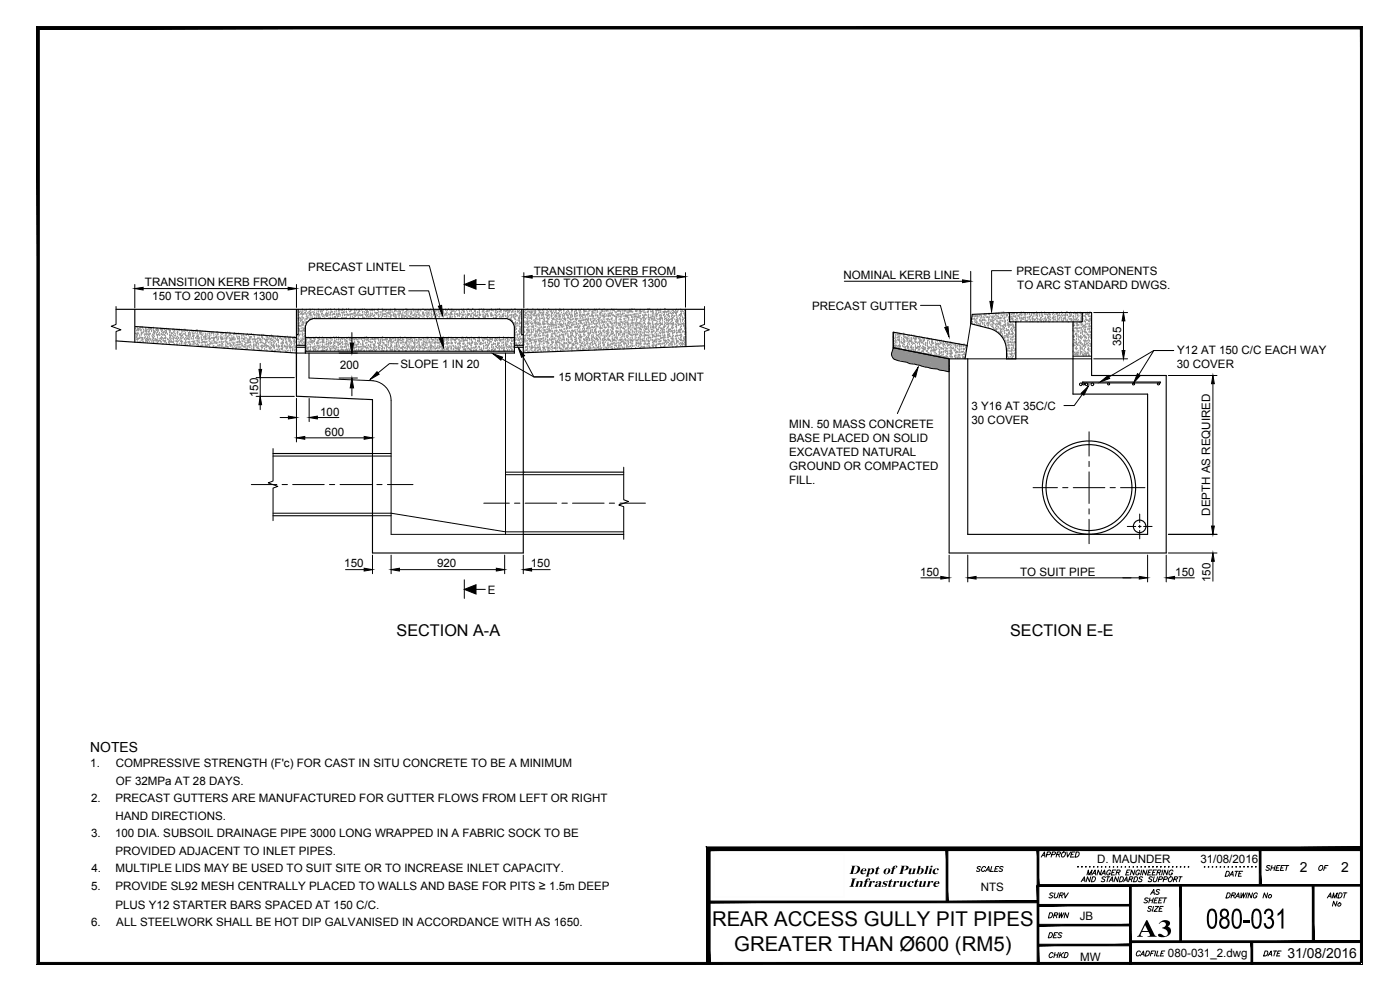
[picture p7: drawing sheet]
<svg xmlns="http://www.w3.org/2000/svg" width="420mm" height="297mm" viewBox="0 0 420 297" stroke-linecap="round" stroke-linejoin="round" font-family="sans-serif">
<defs><g id="words">
<text font-size="9.3" x="361.9" y="278.6">080-031</text>
<text font-size="8.9" x="341" y="281.1">A3</text>
<g font-size="6.1">
<text x="213.7" y="277.9">REAR ACCESS GULLY PIT PIPES</text>
<text x="220.3" y="285.4">GREATER THAN Ø600 (RM5)</text>
</g>
<g font-size="4.9">
<text x="119" y="190.9">SECTION A-A</text>
<text x="303.1" y="190.7">SECTION E-E</text>
<text x="378.5" y="288.2">DATE</text>
</g>
<g font-size="4.8">
<text x="254.7" y="262.2">Dept of Public</text>
<text x="254.7" y="266.1">Infrastructure</text>
</g>
<g font-size="4.4">
<text x="311.5" y="258.2">APPROVED</text>
<text x="378.9" y="262.5">SHEET OF</text>
<text x="344.3" y="269.5">AS</text>
<text x="366.9" y="264.2">DATE</text>
<text x="314" y="270.6">SURV</text>
<text x="342.5" y="272">SHEET</text>
<text x="366.9" y="270.6">DRAWING No</text>
<text x="397.6" y="270.6">AMDT</text>
<text x="399" y="273">No</text>
<text x="313.6" y="276.6">DRWN</text>
<text x="313.6" y="282.6">DES</text>
<text x="314" y="288.6">CHKD</text>
</g>
<g font-size="4.2">
<text x="27.1" y="225.7">NOTES</text>
<text x="390.1" y="261.5">2</text>
<text x="402.5" y="261.5">2</text>
<text x="386.4" y="287.4">31/08/2016</text>
</g>
<g font-size="3.5">
<text x="92.5" y="81.2">PRECAST LINTEL</text>
<text x="160.2" y="82.4">TRANSITION KERB FROM</text>
<text x="253.1" y="83.7">NOMINAL KERB LINE</text>
<text x="305.1" y="82.5">PRECAST COMPONENTS</text>
<text x="43.5" y="86">TRANSITION KERB FROM</text>
<text x="45.7" y="89.9">150 TO 200 OVER 1300</text>
<text x="90.1" y="88.6">PRECAST GUTTER</text>
<text x="146.4" y="86.7">E</text>
<text x="162.4" y="86.1">150 TO 200 OVER 1300</text>
<text x="305.3" y="86.7">TO ARC STANDARD DWGS.</text>
<text x="243.7" y="93">PRECAST GUTTER</text>
<text x="336.5" y="103.9" transform="rotate(-90 336.5 103.9)">355</text>
<text x="353.3" y="106.4">Y12 AT 150 C/C EACH WAY</text>
<text x="102.1" y="110.8" transform="rotate(-2 102.1 110.8)">200</text>
<text x="120.2" y="110.5">SLOPE 1 IN 20</text>
<text x="353.2" y="110.5">30 COVER</text>
<text x="77.5" y="119.2" transform="rotate(-90 77.5 119.2)">150</text>
<text x="167.6" y="114.4">15 MORTAR FILLED JOINT</text>
<text x="96.1" y="124.7">100</text>
<text x="291.6" y="123">3 Y16 AT 35C/C</text>
<text x="97.5" y="130.7">600</text>
<text x="236.8" y="128.5">MIN. 50 MASS CONCRETE</text>
<text x="291.6" y="127.2">30 COVER</text>
<text x="236.8" y="136.8">EXCAVATED NATURAL</text>
<text x="236.8" y="132.6">BASE PLACED ON SOLID</text>
<text x="236.9" y="141">GROUND OR COMPACTED</text>
<text x="236.8" y="145.2">FILL.</text>
<text x="363.2" y="154.7" transform="rotate(-90 363.2 154.7)">DEPTH AS REQUIRED</text>
<text x="103.3" y="170.2">150</text>
<text x="131.2" y="170.2">920</text>
<text x="159.3" y="170.2">150</text>
<text x="276.1" y="172.7">150</text>
<text x="306.2" y="172.7">TO SUIT PIPE</text>
<text x="352.7" y="172.7">150</text>
<text x="146.4" y="178.2">E</text>
<text x="363.3" y="174.7" transform="rotate(-90 363.3 174.7)">150</text>
<text x="27.1" y="230.2">1.</text>
<text x="34.7" y="230.2">COMPRESSIVE STRENGTH (F'c) FOR CAST IN SITU CONCRETE TO BE A MINIMUM</text>
<text x="34.7" y="235.5">OF 32MPa AT 28 DAYS.</text>
<text x="27.4" y="240.8">2.</text>
<text x="34.7" y="240.8">PRECAST GUTTERS ARE MANUFACTURED FOR GUTTER FLOWS FROM LEFT OR RIGHT</text>
<text x="27.3" y="251.3">3.</text>
<text x="34.5" y="251.3">100 DIA. SUBSOIL DRAINAGE PIPE 3000 LONG WRAPPED IN A FABRIC SOCK TO BE</text>
<text x="34.7" y="246">HAND DIRECTIONS.</text>
<text x="34.7" y="256.5">PROVIDED ADJACENT TO INLET PIPES.</text>
<text x="27.4" y="261.8">4.</text>
<text x="34.7" y="261.8">MULTIPLE LIDS MAY BE USED TO SUIT SITE OR TO INCREASE INLET CAPACITY.</text>
<text x="329.3" y="259.1">D. MAUNDER</text>
<text x="360.2" y="259.1">31/08/2016</text>
<text x="27.3" y="267.2">5.</text>
<text x="34.7" y="267.2">PROVIDE SL92 MESH CENTRALLY PLACED TO WALLS AND BASE FOR PITS ≥ 1.5m DEEP</text>
<text x="294.4" y="267.5">NTS</text>
<text x="34.7" y="272.6">PLUS Y12 STARTER BARS SPACED AT 150 C/C.</text>
<text x="27.3" y="277.8">6.</text>
<text x="34.9" y="277.8">ALL STEELWORK SHALL BE HOT DIP GALVANISED IN ACCORDANCE WITH AS 1650.</text>
<text x="324" y="276.1">JB</text>
<text x="350.5" y="287.2">080-031_2.dwg</text>
<text x="324.2" y="288.4">MW</text>
</g>
<text font-size="3.1" x="322.4" y="261.4">.............................</text>
</g></defs>
<!-- layer: HATCH -->
<g fill="none" stroke="#929292" stroke-width=".3">
<path d="M40.7 98.6h.1M41 99.3h.1M41.2 98.5h.1M41.2 99.3h.1M41.4 98.8h.1M41.4 98.7v.2h-.2zM41.5 98.7l.2-.1zM41.6 99.3h.1M41.8 99h.1M41.9 98.4l.2-.1zM42.2 99.2h.1M42.2 98.4h.1"/>
<path d="M42.3 99.3h.1M42.4 98.3h.1M42.4 99.1h.1M42.4 99.8h.1M42.7 99.9h.1M42.7 98.5h.1M42.8 98.2h.1M43 99.6l.2-.1zM43.1 99.1h.1M43.5 99.3h.1M43.6 98.9h.1M43.6 99.6h.1"/>
<path d="M43.8 98.4v.1zM43.9 98.9l.1 .3h-.2zM44 99.8h.1M44.1 99.6h.1M44.3 99h.1M44.6 99.7h.1M44.6 98.8h.1M44.8 98.7h.1M44.8 99.5h.1M44.8 99.3h.1M44.9 98.7h.2zM45.2 98.7h.1"/>
<path d="M45.4 98.6l.1-.2zM45.5 99.3h.1M45.5 99.5h.1M45.6 99h.1M46 98.4h.1M46 99.2h.1M46 98.6h.1M46 99.8h.1M46.1 99.3h.1M46.4 99.7l.2-.1zM46.5 99.2v.3h-.2zM46.8 99h.1"/>
<path d="M47 99.2h.1M47.2 98.5l-.1 .2zM47.2 99h.1M47.3 99.8h.1M47.4 99.3h.1M47.4 99.5h.1M47.6 99.2h.1M47.9 100h.1M48.1 99h.1M48.2 98.7h.1M48.4 98.8l.1-.1zM48.5 98.8h.1"/>
<path d="M48.5 99.6h.1M48.5 99h.1M48.6 99.3h.1M48.8 99.2h.1M48.9 98.6l-.1 .1zM49 99.5l.1 .3h-.3zM49.3 99.7h.1M49.4 99h.1M49.7 99.4h.1M49.8 99.7l.2-.1zM49.9 99.3h.1M49.9 99.6h.1"/>
<path d="M49.9 98.7h.1M50.2 98.9h.1M50.6 98.7l-.1 .1zM50.6 99h.1M50.8 99.5h.1M50.9 99.2h.1M50.9 100h.1M51.1 99.8h.1M51.2 99.3h.1M51.5 99.8l.1 .2h-.2zM51.8 98.9l.1-.1zM51.9 99h.1"/>
<path d="M52.1 98.9h.1M52.1 99.8h.1M52.3 99.2h.1M52.3 98.8l-.1 .1zM52.4 99.3h.1M52.5 99.5h.1M52.9 99.1h.1M53.2 99h.1M53.2 99.9h.1M53.2 99.8l.2-.1zM53.3 99.5h.1M53.7 99.3h.1"/>
<path d="M53.8 98.9h.1M53.8 99.2h.1M54 98.9h.1M54.4 99.1h.1M54.5 99.3h.1M54.7 99.6h.1M54.9 99.4h.1M55.3 99h.1M55.3 99.5h.1M55.7 99h.1M55.7 99.1h.1M55.7 99.9h.1"/>
<path d="M56.2 99.4h.1M56.6 99.8h.2zM56.9 99.7h.1M57.3 99.1h.1M57.5 99.4h.1M57.9 99.7h.1M58.1 99.5h.1M58.6 99.8h.1M58.7 99.4h.1M59 99.2h.1M59.1 99.2h.1M59.3 99.3h.1"/>
<path d="M59.3 99.4h.1M59.9 99.9h.1M60 99.4h.1M60 99.9l.2-.1zM60.1 99.6h.1M60.5 99.8h.1M60.6 99.5h.1M61.2 99.6h.1M61.8 99.6h.1M63 99.9h.1M63.4 100l.2-.1zM63.9 99.8h.1"/>
<path d="M64.2 100h.1M64.9 99.8h.1M65.3 99.8h.1M67.8 100h.1M68.4 99.9h.1M69 99.9h.1M89.5 93.1h.1M89.5 94h.1M89.5 94.8h.1M89.5 95.5h.1M89.5 96.3h.1M89.5 97.1h.1"/>
<path d="M89.5 97.9h.1M89.5 98.7h.1M89.5 99.5h.1M89.5 94.6h.1M89.5 93.3v.1M89.5 93.3v.2M89.6 96h.1M89.6 94.6h.1M89.7 99h.1M89.7 95.3h.1M89.7 94.5h.1M89.7 97.6h.1"/>
<path d="M89.8 98.8h.1M89.8 99.6h.1M89.8 93.7l.1-.1zM89.8 97.8l.1-.1zM89.9 99.2h.1M89.9 95.5h.1M89.9 97h.1M90 96.2h.1M90 93.5h.1M90.2 96.5h.1M90.2 95.5l.1-.1zM90.2 99.5h.1"/>
<path d="M90.3 98h.1M90.3 94.3h.1M90.3 96h.2zM90.3 94.4h.1M90.3 93.5h.1M90.4 98.7h.1M90.4 97.8h.1M90.4 94l.2-.2v.2zM90.4 99.5h.1M90.6 95.2h.1M90.7 99.5h.1M90.7 97.2l-.1 .1z"/>
<path d="M90.7 92.9h.1M90.7 93.7h.1M90.7 94.5h.1M90.7 95.3h.1M90.7 96.1h.1M90.7 96.9h.1M90.7 97.7h.1M90.7 98.5h.1M90.7 96.7h.1M90.7 93.1h.1M90.7 99.3h.1M90.8 94.6h.1"/>
<path d="M90.8 94.3l.2-.1zM90.9 93.4h.1M90.9 95.7h.1M91 97.7h.1M91 96.9h.1M91 94.3h.1M91 96.5v.2h-.2zM91 98.7h.1M91.1 97.3h.1M91.1 98.9l-.1 .2zM91.1 99.2h.1M91.1 95.5h.1"/>
<path d="M91.2 94.2h.1M91.2 97h.1M91.2 98.7l.2-.1zM91.3 98.5h.1M91.4 99.2v.2h-.2zM91.4 93.2h.1M91.5 93.8l.1-.1zM91.5 96.2h.1M91.6 96.8h.1M91.6 95.9h.1M91.6 98h.1M91.6 94.3h.1"/>
<path d="M91.6 99.5h.1M91.6 99.2h.1M91.7 97l.2-.1zM91.8 93.3h.1M91.9 93.5h.1M91.9 94.3h.1M91.9 95.1h.1M91.9 95.9h.1M91.9 96.7h.1M92 96.7h.1M92 93.1h.1M92 95.5l-.1 .1z"/>
<path d="M92.1 94.6h.1M92.1 95h.1M92.1 95.8h.1M92.2 95.2l.2-.1zM92.3 95.4h.1M92.4 94h.1M92.4 95.5h.1M92.7 94.8h.1M92.7 94h.1M92.7 93.4h.2zM92.8 92.9h.1M92.8 94.3h.1"/>
<path d="M92.9 95.9h.1M92.9 94.3l.2-.2v.2zM93 95.6h.1M93.1 93.3h.1M93.1 94.1h.1M93.1 94.9h.1M93.1 95.7h.1M93.3 93.9h.1M93.3 93h.1M93.3 93.8l-.1 .1zM93.3 94.6h.1M93.6 94.7h.1"/>
<path d="M93.6 95.7l.1-.1zM93.7 95.5h.1M93.7 95.2h.1M93.7 93.7h.1M93.9 92.9h.1M94.1 94.3h.1M94.2 93.7h.1M94.2 94.4l.2-.1zM94.3 93.1h.1M94.3 93.9h.1M94.3 94.7h.1M94.3 95.5h.1"/>
<path d="M94.5 95.4h.1M94.5 93.1h.1M94.6 94.6h.1M94.9 95.5h.1M95 93.9l-.1 .1zM95.1 94.9h.1M95.1 95.3h.1M95.1 94.5h.1M95.1 93.4h.1M95.4 94.3h.1M95.4 94.6l.3-.2v.2zM95.5 92.9h.1"/>
<path d="M95.5 93.7h.1M95.5 94.5h.1M95.5 95.3h.1M95.6 95.4h.1M95.7 93.5h.1M95.7 95.3l.1-.1zM95.7 94.3h.1M95.8 93.1h.1M95.9 94.6h.1M96 95.1h.1M96.2 93.5l.1-.1zM96.2 95.5h.1"/>
<path d="M96.3 93.4h.1M96.4 94.6h.1M96.5 93.1h.1M96.6 94.2h.1M96.6 94.3h.1M96.7 94l-.1 .1zM96.8 93.5h.1M96.8 94.2h.1M96.8 95.1h.1M97 93.1h.1M97 95.1h.1M97.1 93.2h.1"/>
<path d="M97.1 94.6h.1M97.5 94.9h.1M97.5 95.5h.1M97.6 94.4l.2-.1zM97.8 94.3h.1M97.8 92.9h.1M97.9 94.3h.1M97.9 93.3h.1M97.9 94h.1M97.9 94.8h.1M98 94.9l.2-.2v.2zM98.1 94.8h.1"/>
<path d="M98.1 94h.1M98.3 93.1h.1M98.4 94.8h.1M98.4 94.6h.1M98.4 94l-.1 .2zM98.7 93.8h.1M98.7 93h.1M98.7 95.6h.1M99 94.6h.1M99.2 95.3h.1M99.1 94.3h.1M99.2 93.1h.1"/>
<path d="M99.2 93.9h.1M99.2 94.6h.1M99.2 95.4h.1M99.2 94h.1M99.3 92.9h.1M99.3 95.6h.1M99.6 93.7h.1M99.6 93.1h.1M99.6 93.6l.1-.1zM99.7 94.6h.1M99.8 94.5h.1M99.9 95.3h.1"/>
<path d="M100 95.6h.1M100.1 94.1l-.1 .1zM100.4 92.9h.1M100.4 93.6h.1M100.4 94.4h.1M100.4 95.2h.1M100.4 94.3h.1M100.4 95.3h.1M100.5 93.7h.1M100.7 95.3h.1M100.7 95l.1 .2h-.2zM100.8 93.1h.1"/>
<path d="M100.9 94.6h.1M101 94.3h.1M101 93.4h.1M101 94.5l.2-.1zM101.1 94.2h.1M101.2 95.6h.1M101.3 95.1h.1M101.6 93.4h.1M101.6 94.2h.1M101.6 95h.1M101.6 93.3h.1M101.7 92.8h.1"/>
<path d="M101.7 94.3h.1M101.8 94.2l-.1 .1zM101.9 94.1h.1M101.9 93.4h.1M102.1 95h.1M102.1 93.1h.1M102.2 94.6h.1M102.5 93.9h.1M102.5 95.4l.1-.1zM102.5 93.2h.1M102.5 95.6h.1M102.8 93.2h.1"/>
<path d="M102.8 94h.1M102.8 94.8h.1M102.8 95.6h.1M102.8 92.8h.1M102.9 92.8h.1M102.9 94.3h.1M103 93.7l.2-.1zM103.3 93.1h.1M103.3 95.3v.2h-.2zM103.4 93.1h.1M103.4 94.8h.1M103.4 93.9h.1"/>
<path d="M103.4 94.7h.1M103.4 94.6h.1M103.5 94.3l-.1 .1zM103.7 95.6h.1M103.8 95.6h.1M103.9 93.6h.1M104 93h.1M104 93.8h.1M104 94.6h.1M104 95.3h.1M104.2 94.3h.1M104.3 94.6h.1"/>
<path d="M104.4 94.5h.2zM104.6 92.8h.1M104.6 92.9h.1M104.6 93.1h.1M104.7 94.6h.1M104.8 94.4h.1M104.9 93.6h.1M105 92.8h.1M105.1 95.6h.1M105.1 94.5l.1-.1zM105.2 93.6h.1M105.2 94.4h.1"/>
<path d="M105.2 95.1h.1M105.2 95.3h.1M105.2 93.4h.1M105.4 92.9v.2h-.2zM105.5 94.3h.1M105.8 94.3h.1M105.8 95.2h.1M105.8 95.6h.1M105.9 93.1h.1M105.9 95.4l.1-.1zM106 94.6h.1M106.1 95.6h.1"/>
<path d="M106.2 94.1h.1M106.3 95.6h.1M106.4 94.2h.1M106.4 93.4h.1M106.4 94.9h.1M106.4 92.8h.2M106.4 93.7l.2-.1zM106.6 93.1h.1M106.7 95.1h.1M106.8 94.3h.1M106.9 94.5l-.1 .1zM107 93.3h.1"/>
<path d="M107.2 93.1h.1M107.3 94.1h.1M107.3 94.6h.1M107.5 95.3h.1M107.6 93.8h.1M107.6 95.6h.1M107.6 93.1h.1M107.6 94h.1M107.6 94.7h.1M107.6 95.5h.1M107.9 93.1h.1M107.9 94.6l.1-.1z"/>
<path d="M107.9 93.2l.1 .2h-.2zM108 94.3h.1M108.2 94.8h.1M108.2 92.8h.1M108.4 93.1h.1M108.5 92.8h.1M108.5 94.7h.1M108.6 94.5l-.1 .2zM108.8 94.7h.1M108.8 93.8h.1M108.8 92.9h.1M108.8 93.7h.1"/>
<path d="M108.8 94.5h.1M108.8 95.3h.1M108.9 95h.1M108.9 95.6h.1M108.9 93.6h.1M109.1 95.5h.1M109.3 94.4h.1M109.3 95.5l.2-.1zM109.3 92.9h.1M109.4 93.7h.1M109.5 95.5h.1M109.7 94.5h.1"/>
<path d="M109.7 93.1h.1M109.8 94.7h.1M109.8 93.7h.2zM109.9 92.9l-.1 .1zM110 93.5h.1M110 94.3h.1M110 95.1h.1M110.1 95.6h.1M110.2 94.8l.1-.2zM110.3 93.6h.1M110.3 94.7h.1M110.3 93.3h.1"/>
<path d="M110.5 93.5v.2h-.2zM110.6 95.2h.1M110.6 94.4h.1M110.8 95.2h.1M110.9 93.1h.1M111.1 94.7h.1M111.2 95.1h.1M111.2 94.3h.1M111.2 93.3h.1M111.2 94.1h.1M111.2 94.9h.1M111.2 94.7l.2-.1z"/>
<path d="M111.4 95.6h.1M111.6 94.4h.1M111.7 93h.1M111.7 92.9l-.2 .2zM111.7 94.2h.1M111.7 93.3h.1M111.7 92.9h.2zM111.8 94.4h.1M112 95h.1M112 94.7l-.1 .1zM112.2 94.9h.1M112.2 93.1h.1"/>
<path d="M112.3 93.2h.1M112.3 94.7h.1M112.5 93.1h.1M112.5 93.9h.1M112.5 95.4h.1M112.5 94.7h.1M112.6 94h.1M112.6 95.6h.1M112.8 95.6h.1M113 94.1h.1M113 93.8l.1 .2h-.3zM113.1 94.4h.1"/>
<path d="M113.2 93.1h.1M113.2 93.8l.2-.1zM113.4 93l-.2 .1zM113.5 93.1h.1M113.5 94.7h.1M113.5 95.6h.1M113.6 94.6h.1M113.6 94.7h.1M113.7 95.3h.1M113.7 94.5h.1M113.7 93.7h.1M113.7 92.9h.1"/>
<path d="M113.7 94.8v.1zM114.1 94.6h.1M114.1 93.8h.1M114.3 94.4h.1M114.4 93.8h.1M114.4 95.4h.1M114.5 95.4h.1M114.7 94.7l.1-.1zM114.7 93.7h.1M114.7 92.8h.1M114.8 93.1h.1M114.8 94.7h.1"/>
<path d="M114.9 95h.1M114.9 94.2h.1M114.9 93.4h.1M114.9 93.2l.1-.1zM115 94.3h.1M115 94.5h.1M115.2 93l.1-.1zM115.4 94.9l-.1 .1zM115.6 94.1v.2l-.2-.1zM115.6 93.5h.1M115.6 94.4h.1M115.7 93.5h.1"/>
<path d="M115.9 95.2h.1M115.9 95.1h.1M116 93.1h.1M116.1 94.8h.1M116.1 94h.1M116.1 93.2h.1M116.1 94.7h.1M116.1 95.6h.2M116.3 94h.1M116.5 94.2h.1M116.5 95.1h.1M116.6 93.9l.2-.1z"/>
<path d="M116.7 93.2v.1zM116.9 94.4h.1M117.1 94.1h.1M117.1 93.3h.1M117.1 93.2h.1M117.2 95l-.2 .1zM117.2 93.8h.1M117.2 93h.1M117.2 94.8h.1M117.3 95.4h.1M117.3 94.6h.1M117.3 93.1h.1"/>
<path d="M117.4 94.9h.1M117.4 94.7h.1M117.7 93.1h.1M117.7 93.7h.1M118 94h.1M118.2 94.7h.1M118.1 94.4v.2l-.2-.1zM118.1 94.4h.1M118.4 93.3l-.1 .1zM118.5 95.2h.1M118.5 94.4h.1M118.5 93.6h.1"/>
<path d="M118.5 92.8h.1M118.5 92.9h.1M118.6 93h.1M118.6 93.1h.1M118.7 93h.1M118.6 94.5h.1M118.6 94.7h.1M118.9 95l-.2 .2zM118.9 95.5h.1M118.9 94.7h.1M119.1 93.4h.1M119.4 94.4h.1"/>
<path d="M119.5 93.7h.1M119.5 94.6h.1M119.7 95h.1M119.7 94.2h.1M119.7 93.4h.1M119.8 95.4h.1M119.8 93.1h.1M119.9 94.7h.1M120 94.2h.1M120 93.6h.1M120 93.9h.2zM120 93.5l.2-.1z"/>
<path d="M120.4 94.4h.1M120.4 93.1h.1M120.6 95.1l-.1 .2zM120.6 94.6l.1 .3-.2-.1zM120.7 94.4h.1M120.9 95.6h.1M120.9 94.8h.1M120.9 94h.1M120.9 93.2h.1M120.9 93.4h.1M121.1 93.2h.1M121.2 94.7h.1"/>
<path d="M121.3 95.1h.1M121.3 95.3h.1M121.4 94h.1M121.5 94.8h.2zM121.8 92.9h.1M121.9 95h.1M121.9 94.2h.1M121.9 93.4l-.2 .2zM121.9 94.4h.1M122 93.1l.2-.1zM122.1 95.3h.1M122.1 94.5h.1"/>
<path d="M122.1 93.7h.1M122.1 93h.1M122.2 95.2v.1zM122.4 93.2h.1M122.5 93.2h.1M122.5 94.1h.1M122.5 94.7h.1M122.7 95.1h.1M122.8 94.9h.1M122.8 93.7h.1M123 93.1h.1M123.2 94.9v.3l-.2-.1z"/>
<path d="M123.2 94.4h.1M123.3 95.6h.1M123.3 95.1h.1M123.3 94.3h.1M123.3 93.5h.1M123.3 93.9h.1M123.4 94l.2-.1zM123.6 93.5l-.1 .2zM123.6 93.2h.1M123.6 95.6h.1M123.7 94.7h.1M123.9 92.9h.1"/>
<path d="M124 95.3l-.1 .1zM124.1 94.8h.1M124.1 93.4h.1M124.2 95.5h.1M124.2 94.6h.1M124.5 94.4h.1M124.5 94.9h.1M124.5 94.1h.1M124.5 93.4h.1M124.7 95.3h.1M124.8 94.5h.1M124.8 93.7h.1"/>
<path d="M124.9 93.2h.1M124.9 94.9l.1-.1zM125 94.7h.1M125.1 95.3h.1M125.3 93.6l-.1 .1zM125.4 93.6h.1M125.4 94.5h.1M125.4 93.1h.2zM125.5 93.1h.1M125.7 95.3l-.2 .2zM125.7 94.4h.1M125.7 95.2l.1 .3-.3-.1z"/>
<path d="M125.8 95.5h.1M125.8 94.7h.1M125.8 93.9h.1M125.8 93.1h.1M126 95h.1M126.1 93.2h.1M126.3 94.7h.1M126.3 93.4h.1M126.6 95.1h.1M126.8 94.2h.1M126.9 94h.1zM126.9 95.3h.1"/>
<path d="M126.9 94.5h.1M126.9 93.7h.1M126.9 92.9h.1M127 94.4h.1M127 93.7l-.1 .1zM127.2 95h.1M127.2 94.1h.1M127.4 95.4l-.1 .2zM127.4 93.2h.1M127.4 94.7h.1M127.5 94.7h.1M127.8 94h.1"/>
<path d="M127.8 93.1h.1M127.8 92.9l.1 .2h-.2zM128.1 94.8h.1M128.1 95.1h.1M128.1 94.3h.1M128.1 93.5h.1M128.2 93.9h.1M128.3 94.4h.1M128.3 95.5l-.1 .1M128.3 94.9h.2zM128.3 95.5h.1M128.4 93.1h.1"/>
<path d="M128.6 93.9l.1-.1zM128.7 93.2h.1M128.7 93.9h.1M128.8 94.4h.1M128.8 94.7h.1M128.8 93.2l.2-.1zM129 95.5h.1M129.1 95.5l-.1 .1M129.1 95.5v.1M129.3 92.9h.1M129.4 94.8h.1M129.4 94.1h.1"/>
<path d="M129.4 93.3h.1M129.5 94.4h.1M129.6 95.4h.1M129.6 94.5h.1M129.6 93.6h.1M129.7 95.2h.1M129.9 93.2h.1M130 94.7h.1M130.2 94.5h.1M130.2 93.6h.1M130.2 94.1h.1M130.2 94.1l.2-.1z"/>
<path d="M130.4 93.8l-.1 .2zM130.4 93.1v.3h-.2zM130.5 95.3h.1M130.6 95.4h.1M130.6 94.6h.1M130.6 93.9h.1M130.6 93.1h.1M130.8 93.5h.1M130.8 94.5h.1M130.9 93.3h.1M131 94.3h.1M131.1 94.9h.1"/>
<path d="M131.2 93.2h.1M131.3 94.8h.1M131.5 93.8h.1M131.6 93.4h.1M131.7 95l.2-.1zM131.8 95.2h.1M131.8 94.5h.1M131.8 93.7h.1M131.8 92.9h.1M132 95h.1M132.1 94.5h.1M132.1 93.9l-.1 .2z"/>
<path d="M132.2 93.3l.2-.1zM132.3 93h.1M132.4 94.6h.1M132.5 93.2h.1M132.6 94.8h.1M132.6 94.9h.1M132.6 94h.1M132.9 93.5h.1M132.9 93.4l.1 .3h-.3zM133 95h.1M133 94.2h.1M133 93.4h.1"/>
<path d="M133.1 93.1h.1M133.2 94h.1M133.3 94.5h.1M133.5 94.8h.1M133.7 94.2h.1M133.7 94.2l.1-.2v.2M133.7 94.2l.1-.1zM133.7 93h.1M133.8 93.2h.1M133.8 94.3h.1M133.8 94.8h.1M134.1 93.8h.1"/>
<path d="M134.2 95.6h.1M134.2 94.8h.1M134.2 94h.1M134.2 93.2h.1M134.3 93.2h.1M134.4 95.4h.1M134.6 94.5h.1M134.6 92.9h.1M134.9 95.3h.1M134.9 94.5h.1M135 93.2h.1M135.1 94.8h.1"/>
<path d="M135.1 95.1l.2-.1zM135.2 95.4h.1M135.2 94h.1M135.3 94l.2-.3zM135.4 95.4h.1M135.4 94.6h.1M135.4 93.8h.1M135.4 93h.1M135.5 94.1l-.1 .1zM135.5 94.4h.1M135.5 93.5h.1M135.6 92.9h.1"/>
<path d="M135.6 93.3h.2zM135.8 95.2h.1M135.9 94.5h.1M136.1 93.4h.1M136.3 93.2h.1M136.4 94.8h.1M136.4 94.2h.1M136.5 95.2h.1M136.6 93.7h.1M136.6 95.2h.1M136.6 94.4h.1M136.6 93.6h.1"/>
<path d="M137 93.3h.1M137.2 94.2h.1M137.1 94.5h.1M137.2 94.2l-.1 .1zM137.3 94.9h.1M137.5 93.2h.1M137.7 94.8h.1M137.8 94.9h.1M137.8 94.2h.1M137.8 93.4h.1M137.8 94.2l.2-.2v.2zM137.9 94.8h.1"/>
<path d="M137.9 94h.1M137.9 94.9h.1M138 93.4h.1M138.4 94.5h.1M138.5 93.9h.1M138.5 93h.1M138.5 95.4h.1M138.5 95.1h.2zM138.8 93.2h.1M138.8 94.7h.1M138.9 94.2l-.1 .2zM138.9 94.8h.1"/>
<path d="M139 95.5h.1M139 94.8h.1M139 94h.1M139 93.2h.1M139.1 93.4l.1-.1zM139.1 92.9h.1M139.3 94.6h.1M139.3 93.1h.1M139.4 93.7h.1M139.6 94.5h.1M139.7 95.4h.1M139.9 95.1h.1"/>
<path d="M140.1 93.2h.1M140.2 94.8h.1M140.2 95.3h.1M140.2 94.5h.1M140.2 93.7h.1M140.2 92.9h.1M140.3 95.3h.1M140.3 94.4h.1M140.5 94.3l.2-.1zM140.6 94.3l-.2 .2h.2M140.6 94.3h.1M140.6 94.3v.2"/>
<path d="M140.7 92.9h.1M140.9 94.3h.1M140.9 93.5h.1M140.9 94.5h.1M141.2 95.1h.1M141.2 94.8h.1M141.3 93.2h.1M141.4 94.3h.1M141.4 93.5h.1M141.4 94.8h.1M141.5 95.1h.1M141.5 93.4h.1"/>
<path d="M141.8 94.2h.1M141.8 92.8h.1M141.9 92.8h.1M141.9 95.2l.2-.1zM142 94h.1M142.1 95.6h.1M142.2 94.5h.1M142.3 94.4l-.1 .2zM142.4 93.2h.1M142.4 93.4h.2zM142.6 93.3h.1M142.6 94.5h.1"/>
<path d="M142.6 94.9h.1M142.6 94.1h.1M142.7 94.8h.1M142.7 94.9h.1M142.9 94.8l.2-.2v.2zM143.2 94.8h.1M143.2 93.9h.1M143.4 93.7h.1M143.5 94.5h.1M143.5 92.9h.2zM143.5 95.3h.1M143.6 95.6h.1"/>
<path d="M143.8 93.9h.1M143.8 93.1h.1M143.8 93h.1M143.9 95.5h.1M143.9 94.7h.1M143.9 93.3h.1M144 94.3h.1M144 94.8h.1M144 94.2h.1M144 94.5l-.1 .2zM144.2 94.6h.1M144.4 92.9h.1"/>
<path d="M144.7 94.5h.1M144.7 93.7h.1M144.8 93.4h.1M144.9 95h.1M145.1 95.3h.1M145.1 94.5h.1M145.1 93.7h.1M145.1 92.9h.1M145.1 93.3h.1M145.2 94.8h.1M145.3 92.8l-.1 .2zM145.4 93.9h.1"/>
<path d="M145.4 95.2h.1zM145.7 95.2h.1M145.7 94.4h.1M145.7 94.9v.2h-.2zM145.7 94.6v.2zM145.9 93.5l.1-.1zM146 94.5h.1M146.1 93.1h.1M146.2 95.1h.1M146.2 94.2h.1M146.2 93.5h.1M146.2 94.3h.1"/>
<path d="M146.2 93.4h.1M146.3 94.7h.1M146.4 93.3h.1M146.5 94.8h.1M146.5 95.1h.1M146.7 93.6h.1M146.8 93.3h.1M147 92.9l-.1 .2zM147.1 94.1h.1M147.3 94.5h.1M147.3 94.4l.2-.1zM147.3 94.8l.1-.1z"/>
<path d="M147.5 94.8h.1M147.5 94h.1M147.5 93.2h.1M147.5 92.9h.1M147.6 94.4h.1M147.7 93.3h.1M147.7 93.2h.1M147.8 94.8h.1M148 94.8h.1M148.1 93.4h.1M148.2 95.2v.2h-.2zM148.5 94.5h.1"/>
<path d="M148.6 94.7h.1M148.6 93.9h.1M148.7 95.4h.1M148.7 94.6h.1M148.7 93.8h.1M148.7 93h.1M148.7 93l-.1 .1zM148.7 95.3l.2-.1zM148.9 93.3h.1M148.9 95.5h.1M149 95.6h.1M149 94.1h.1"/>
<path d="M149 94.9l.1-.1zM149 94.8h.1M149.2 93.8h.1M149.2 92.9h.1M149.3 93.6l.1-.1zM149.5 93.1h.1M149.5 94.6h.1M149.8 94.5h.1M149.8 92.8h.1M149.9 95.2h.1M149.9 94.4h.1M149.9 93.6h.1"/>
<path d="M149.9 92.9h.1M150.1 93.6h.1M150.2 93.3h.1M150.3 94.8h.1M150.3 92.8l.1 .2h-.3zM150.4 95.3h.1M150.4 93.8h.1M150.4 93.1l-.1 .1zM150.7 95.6h.1M150.7 94.5l.2-.1zM150.8 94.8l.1 .2zM151 95.2h.1"/>
<path d="M151 94.3h.1M151 94.5h.1M151.1 95h.1M151.1 94.2h.1M151.1 93.4h.1M151.5 93.3h.1M151.6 94.8h.1M151.6 94.2h.1M151.6 93.4h.1M151.7 95h.1M151.8 93.6h.1M151.9 95h.1"/>
<path d="M152.1 93.1l-.1 .2zM152.2 93.3h.1M152.2 95.3h.1zM152.3 95.6h.1M152.3 94.8h.1M152.3 94h.1M152.3 93.2h.1M152.3 94.5h.1M152.3 95.5h.1M152.5 94.1h.1M152.5 94.9l.1 .2zM152.7 93.6l.2-.1z"/>
<path d="M152.7 93.3h.1M152.8 94.8h.1M152.8 95.7h.1M152.9 93.1v.2h-.2zM153.1 93.1h.1M153.1 94.7h.1M153.1 95.7h.1M153.1 93.3h.1M153.3 95.8v.2h-.2zM153.4 95.6h.1M153.4 94.8h.1M153.5 96.2h.1"/>
<path d="M153.5 95.3h.1M153.5 94.6h.1M153.5 93.8h.1M153.5 93h.1M153.6 94.5h.1M153.6 96.2h.2zM153.7 95.2h.1M153.7 96.4h.1M153.8 93.2l-.1 .2zM154 94.7h.1M154 93.8h.1M154 97h.1"/>
<path d="M154 93.3h.1M154.1 94.8h.1M154.1 94.5h.2zM154.2 95.1v.1M154.3 95.5h.1M154.4 99.4h.1M154.4 95.8h.1M154.5 94.4h.1M154.5 97.3h.1M154.5 93h.1M154.5 93.7h.1M154.5 92.9h.1"/>
<path d="M154.5 98.9l.2-.1zM154.6 98h.1M154.6 97.1h.1M154.6 97.4h.1M154.6 96h.1M154.6 96.8l-.1 .1zM154.7 92.8h.1M154.7 99.1h.1M154.7 98.3h.1M154.7 97.5h.1M154.7 96.7h.1M154.7 95.9h.1"/>
<path d="M154.7 95.1h.1M154.7 94.3h.1M154.7 93.6h.1M154.7 99h.1M154.8 99.9h.1M154.8 98.2h.1M154.8 94.5h.1M154.9 98.8h.1M155 99.8h.1M155 98.6l-.1 .1zM155.1 94.9h.1M155.1 97.2l.1-.1z"/>
<path d="M155.1 97.9h.1M155.2 97h.1M155.2 96.2h.1M155.3 97h.1M155.3 93.3h.1M155.3 94.8h.1M155.4 93.4v.2h-.2zM155.4 93.6h.1M155.5 97.8h.1M155.6 93.3l-.2 .2zM155.6 95.4l.1-.1zM155.7 99.5h.1"/>
<path d="M155.7 95.8h.1M155.8 97.3h.1M155.8 99.5h.1M155.8 96.1h.1M155.8 95.2h.1M155.8 94.1h.1M155.8 96.1l.1 .2h-.3zM155.9 99.7h.1M155.9 98.9h.1M155.9 98.1h.1M155.9 97.3h.1M155.9 96.5h.1"/>
<path d="M155.9 95.7h.1M155.9 94.9h.1M155.9 94.1h.1M155.9 93.4h.1M155.9 97.1h.1M155.9 95.1l-.1 .1zM156 95.7h.1M156 99.8l.2-.1zM156.1 96.9h.1M156.1 98.2h.1M156.1 94.5h.1M156.1 98.7h.1"/>
<path d="M156.2 93.6h.1M156.2 99.8h.1M156.2 98.8l.1 .2h-.2zM156.3 96.9l-.1 .1zM156.4 99.4h.1M156.4 98.6h.1M156.4 95.1h.1M156.4 94.2h.1M156.4 94.6h.1M156.5 97h.1M156.5 93.3h.1M156.5 97.6h.1"/>
<path d="M156.6 98v.1M157.2 93.5v.1M157.2 96.2h.1M157.2 93.8h.1M157.3 99.2h.1M157.3 95h.1M157.3 96.8h.1M157.3 95.4h.1M157.4 98.2h.1M157.4 94.5h.1M157.4 99.8h.1M157.5 99.8h.1"/>
<path d="M157.5 98.4h.1M157.5 93.2h.1M157.6 97.5h.1M157.6 96.6h.1M157.6 94.6l.1-.1zM157.6 95.2v.1zM157.8 97h.1M157.8 93.3h.1M157.8 94.3h.1M157.8 98.3h.1M157.8 94h.1M157.9 94.8h.1"/>
<path d="M157.9 97.3h.1M157.9 97.1l.2-.1zM157.9 93.7l.1 .2h-.2zM158 98.9h.1zM158.1 92.9h.1M158.1 96.5h.1M158.1 95.7h.1M158.2 100h.1M158.2 99.5h.1M158.2 95.8h.1M158.3 97.3h.1M158.4 92.9h.1"/>
<path d="M158.4 93.7h.1M158.4 94.5h.1M158.4 95.3h.1M158.4 96.1h.1M158.4 96.9h.1M158.4 97.7h.1M158.4 98.4h.1M158.4 99.2h.1M158.4 96.4v.2h-.2zM158.4 93.1h.1M158.4 97.3h.1M158.4 98.7l-.1 .2z"/>
<path d="M158.5 97.2l.2-.1zM158.6 93.5h.1M158.7 98.2h.1M158.7 94.5h.1M158.7 96.5h.1M158.7 95.6h.1M158.7 94.7h.1M158.7 99.8h.1M158.7 95.1h.1M158.8 99.8h.1M158.8 99h.1M158.8 99.5h.1"/>
<path d="M158.8 99.1v.2h-.2zM158.8 98.1h.1M158.8 93.6l.1-.1zM159 95.5l.2-.1zM159 96.4h.1M159.1 97h.1M159.1 93.3h.1M159.2 94.8h.1M159.2 94h.1M159.3 97h.1M159.3 94.6h.1M159.3 93.7h.1"/>
<path d="M159.3 95.3l-.1 .1zM159.4 98.9h.1M159.4 98.1h.1M159.4 99.8h.2zM159.5 99.5h.1M159.5 95.8h.1M159.5 93.7h.2zM159.5 93.5h.1M159.5 94.3h.1M159.5 95.1h.1M159.5 95.9h.1M159.6 96.7h.1"/>
<path d="M159.6 97.5h.1M159.6 98.2h.1M159.6 99h.1M159.6 99.8h.1M159.6 97.3h.1M159.6 95.4h.1M159.6 97.2l.2-.2zM159.7 99.7h.1M159.9 97.9h.1M159.9 97.1h.1M159.9 93.7h.1M159.9 92.8h.1"/>
<path d="M159.9 98.2h.1M159.9 94.5h.1M159.9 98.1h.2zM160 93.2h.1M160 99.8h.1M160 96.2h.1M160.1 94.8h.1M160.1 98.8l-.1 .1zM160.2 99.2h.1M160.2 94.5h.1M160.2 97.8h.1M160.3 98.7h.1"/>
<path d="M160.3 97h.1M160.3 93.3h.1M160.4 94.8h.1M160.4 96.4l.2-.1zM160.5 94v.2h-.2zM160.5 97h.1M160.5 96.1h.1M160.5 93.7h.1M160.6 96.7h.1M160.6 93.6l.1 .1zM160.7 93.3h.1M160.8 94.1h.1"/>
<path d="M160.8 94.9h.1M160.8 95.7h.1M160.8 96.4h.1M160.8 97.3h.1M160.8 98h.1M160.8 98.8h.1M160.8 99.6h.1M160.8 99.5h.1M160.8 95.8h.1M160.8 99.7h.1M160.8 93.5h.1M160.9 97.8h.1"/>
<path d="M160.9 97.3h.1M160.9 96.7v.2h-.2zM160.9 94.6l.2-.1zM161.1 95.3l-.2 .2zM161.1 96h.1M161.1 95.2h.1M161.1 99.5h.1M161.2 98.2h.1M161.2 94.5h.1M161.3 99.8h.1M161.3 92.9h.1M161.3 97.3l.1-.2z"/>
<path d="M161.3 99.4l.1 .2h-.3zM161.4 99l.1-.1zM161.4 96.8h.1M161.4 95.9h.1M161.4 92.9l.2-.1zM161.5 94.5h.1M161.5 98.9h.1M161.6 93.3h.1M161.6 97.5h.1M161.6 97h.1M161.7 95.1h.1M161.7 94.2h.1"/>
<path d="M161.7 94.8h.1M161.7 99.3h.1M161.7 98.5h.1M161.8 98.9l-.1 .1zM161.9 93.4h.1M162 97.2h.1M162 93.1h.1M162 93.9h.1M162 94.7h.1M162 95.4h.1M162 96.2h.1M162 97h.1"/>
<path d="M162 97.8h.1M162 98.6h.1M162 99.4h.1M162 95.9h.1M162 96.4h.1M162 99.5h.1M162 95.8h.1M162.1 97.3h.1M162.1 99.5h.1M162.2 93.8l.2-.1zM162.3 94.1h.1M162.3 93.2h.1"/>
<path d="M162.3 98.4h.1M162.3 97.6h.1M162.5 95.5h.1M162.5 98.2h.1M162.5 94.5h.1M162.5 99.8h.1M162.6 94.9h.1M162.6 99.2h.1M162.6 95.6l.2-.2zM162.8 95.6h.1M162.8 93.3h.1M162.8 94.2h.1"/>
<path d="M162.8 99.9l.2-.1zM162.9 93.1h.1M162.9 97h.1M162.9 97.4h.1M162.9 96.6h.1M162.9 98.7h.1M163.1 93.7h.1M163 94.8h.1M163 97.2h.1M163 94.3l.1 .2h-.3zM163.1 97.2v.1zM163.2 92.9h.1"/>
<path d="M163.2 93.7h.1M163.2 94.5h.1M163.2 95.2h.1M163.2 96h.1M163.2 96.8h.1M163.2 97.6h.1M163.2 98.4h.1M163.2 99.2h.1M163.2 100h.1M163.2 94h.1M163.2 98.2h.1M163.3 95.8h.1"/>
<path d="M163.3 93.1h.1M163.3 99.5h.1M163.4 98.2l.1-.1zM163.4 97.3h.1M163.4 96.2h.1M163.4 97l.1 .2h-.2zM163.5 96.5h.1M163.5 95.6h.1M163.5 99.2h.1M163.5 99.9h.1M163.6 98.9l-.2 .2zM163.7 94.5h.1"/>
<path d="M163.7 98.2h.1M163.8 93h.1M163.8 97.3h.1M163.8 99.8h.1M163.9 99.7v.2h-.2zM163.9 96.4h.1zM163.9 93.9l.2-.2zM164.1 95.5h.1M164.1 94.7h.1M164.1 99.8h.1M164.1 98.9h.1M164.1 93.3h.1"/>
<path d="M164.2 97h.1M164.2 95.3h.1M164.2 94h.1M164.2 94.9h.1M164.3 98.4h.1M164.3 97h.1M164.4 93.4h.1M164.4 94.2h.1M164.4 95.1h.1M164.4 95.8h.1M164.4 96.6h.1M164.4 97.4h.1"/>
<path d="M164.4 98.2h.1M164.4 99.8h.1M164.4 99h.1M164.4 94.7l.1-.1zM164.4 96.3h.1M164.4 99.9h.1M164.5 95.5l-.1 .1zM164.5 95.8h.1M164.6 99.5h.1M164.7 94.5h.1M164.7 93.7h.1M164.7 97.3h.1"/>
<path d="M164.7 92.9h.1M164.7 98.8h.1M164.7 98h.1M164.7 95.9h.1M164.7 97.4l.2-.1zM164.8 99.1l.2-.1zM164.9 98.9h.1M164.9 92.9h.1zM165 95.3h.1M165 98.2h.1M165 94.6h.1M165 99.6h.1"/>
<path d="M165.1 99.8h.1M165.3 93.6h.1M165.3 99l-.2 .2zM165.3 97.9h.1M165.3 97h.1M165.3 97.3h.2zM165.4 97h.1M165.4 93.4h.1M165.5 94.9h.1M165.6 94.4h.1M165.6 95.1h.1M165.6 94.6v.2h-.2z"/>
<path d="M165.6 93.2h.1M165.6 94h.1M165.6 94.8h.1M165.6 95.6h.1M165.6 96.4h.1M165.6 97.2h.1M165.6 99.5h.1M165.6 98.7h.1M165.6 98h.1M165.6 93.7h.1M165.6 98.1h.1M165.7 96.7h.1"/>
<path d="M165.8 95.8h.1M165.8 99.7h.1M165.8 94h-.2l.2-.2v.2M165.8 95.6l.2-.1zM165.8 99.5h.1M165.9 96.9h.1M165.9 96.1h.1M165.9 97.3h.1M166 97.3v.2h-.2zM166.1 93.4h.1M166.1 95.6h.1M166.1 95.6v.1z"/>
<path d="M166.2 97.7h.1M166.2 98.2h.1M166.2 94.6h.1M166.2 98.6h.1M166.2 100l.2-.1zM166.3 93.9l.2-.1zM166.4 99.8h.1M166.4 97.5l.2-.1zM166.5 99.4h.1M166.5 96h.1M166.5 95.1h.1M166.7 97h.1"/>
<path d="M166.7 93.4h.1M166.7 94.9h.1M166.7 98.2l.2-.1zM166.8 96.8h.1M166.8 93h.1M166.8 93.8h.1M166.8 94.6h.1M166.8 95.4h.1M166.8 96.2h.1M166.8 99.3h.1M166.8 98.5h.1M166.8 97.8h.1"/>
<path d="M166.8 97h.1M166.9 94.8h.1M166.9 93.4h.1M166.9 99.1v.2zM167 95h.1M167 94.2h.1M167 97.8h.1M167.1 99.3h.1M167.1 98.4h.1M167.1 99.5h.1M167.1 95.8h.1M167.1 96.4h.1"/>
<path d="M167.2 97.3h.1M167.2 99.4h.1M167.2 96.5l.2-.1zM167.4 95.8h.1M167.5 93.9l-.1 .1zM167.5 98.3h.1M167.5 94.6h.1M167.5 95.3h.1M167.6 94h.1M167.6 93.2h.1M167.6 99.8h.1M167.6 98.3h.1"/>
<path d="M167.7 98.3h.1M167.7 97.5h.1M167.8 94.8l.1-.1zM167.9 95.7l-.1 .1zM167.9 93.4h.1M167.9 97h.1M168 94.8h.1M168 92.8h.1M168 93.6h.1M168 94.4h.1M168 95.2h.1M168 99.9h.1"/>
<path d="M168 99.1h.1M168 98.4h.1M168 97.6h.1M168 96.7h.1M168 96h.1M168 94.9h.1M168.1 94.9v.2h-.2zM168.1 97.6l.2-.1zM168.2 93.1h.1M168.3 99.1h.1M168.3 97.4h.1M168.3 96.5h.1"/>
<path d="M168.3 93l.1-.1zM168.3 94.5h.1M168.3 99.5h.1M168.3 95.8h.1M168.3 93.1h.1M168.4 97.5h.1M168.4 97.3h.1M168.4 96.1h.1M168.5 93.9h.1M168.5 97.6l.1 .2h-.3zM168.6 98.2h.1M168.6 99.1h.1"/>
<path d="M168.6 99.2v.2zM168.9 97.3h.1M168.8 98.3h.1M168.8 94.6h.1M168.9 96.4h.1M168.9 95.6h.1M168.9 99.8h.1M168.9 95h.1M169 98h.1M169.1 92.9h.1M169.1 97.2h.1M169.2 93.4h.1"/>
<path d="M169.2 97h.1M169.2 94l-.1 .1zM169.2 94.2h.1M169.2 99.7h.1M169.2 98.9h.1M169.2 98.1h.1M169.2 97.3h.1M169.2 96.5h.1M169.2 95.8h.1M169.2 95h.1M169.2 95.6h.2zM169.3 94.9h.1"/>
<path d="M169.4 98.9h.1M169.4 95.5h.1M169.4 94.6h.1M169.4 95.9l.2-.1zM169.5 99.8h.1M169.6 99.5h.1M169.6 95.8h.1M169.7 94.2h.1M169.7 97.3h.1M169.7 96.3h.1M169.7 97.2h.1M169.7 93.9l.2-.1z"/>
<path d="M169.8 95.8h.1M169.9 98.8h.1M170 97.5l-.1 .2zM170 98.8h.1M170 97.9h.1M170 94.5h.1M170 93.7h.1M170 94.6h.1M170 98.3h.1M170.1 99.8h.1M170.2 98.3l.1-.1zM170.3 94.7h.1"/>
<path d="M170.3 95.3h.1M170.3 97.7h.1M170.4 99.6h.1M170.4 99.3l-.1 .2zM170.4 93.2h.1M170.4 99.5h.1M170.4 98.7h.1M170.4 97.9h.1M170.4 97.1h.1M170.4 96.3h.1M170.4 95.5h.1M170.4 94.8h.1"/>
<path d="M170.4 94h.1M170.5 93.4h.1M170.5 97h.1M170.5 94.9h.1M170.6 93.5h.1M170.6 97.8h.1M170.6 97h.1M170.6 95.2l.1 .2h-.2zM170.7 96.5h.1zM170.8 94.2l.1-.1zM170.9 99.5h.1M170.9 95.8h.1"/>
<path d="M170.9 98.6h.1M170.9 94.3h.1M171 97.3h.1M171 93.9h.1M171.1 97.8v.3h-.2zM171.1 96.9h.1M171.2 95.5h.1M171.2 94.8h.2zM171.2 96.9h.1M171.2 96h.1M171.2 99.9h.1M171.3 98.5h.1"/>
<path d="M171.3 95.9l-.1 .1zM171.3 94.6h.1M171.3 98.3h.1M171.4 99.8h.1M171.5 97.7h.1M171.5 93.4h.1M171.6 98.5h.1M171.6 97.7h.1M171.6 96.9h.1M171.6 96.1h.1M171.6 95.3h.1M171.6 94.5h.1"/>
<path d="M171.6 93.8h.1M171.6 93h.1M171.6 94.4h.1M171.6 99.2l.2-.1zM171.6 99.3h.1M171.7 97.6l-.1 .2zM171.7 93.1l.2-.1zM171.7 93.4h.1M171.7 97h.1M171.7 97.4h.1M171.8 95.9h.1M171.8 95.1h.1"/>
<path d="M171.8 94.9h.1M171.9 99.3h.1M172.1 99.4l-.2 .1zM172.1 96.7h.1M172.1 97.5l.2-.1zM172.2 95.8h.1M172.2 99.5h.1M172.2 97.3h.1M172.4 95h.1M172.4 94.1h.1M172.4 93.6h.1M172.5 98.4h.1"/>
<path d="M172.5 99.2h.1M172.5 96.6h.1M172.5 95.2h.1M172.6 94.6h.1M172.6 98.3h.1M172.6 94.2l-.1 .1zM172.6 93l.1-.2 .1 .2zM172.6 99.6h.1M172.6 95.7l.2-.1zM172.7 99.8h.1M172.7 98.2h.1M172.7 95.8h.1"/>
<path d="M172.8 99.8h.1M172.8 99.1h.1M172.8 98.3h.1M172.8 97.5h.1M172.8 96.7h.1M172.8 95.9h.1M172.8 95.1h.1M172.8 94.3h.1M172.8 93.5h.1M173 95.9l-.1 .2zM173 97.4h.1M173 94h.1"/>
<path d="M173 93.1h.1M173 93.4h.1M173 97h.1M173 94.1h.1M173 95.6l.2-.1v.2zM173 98.3h.1M173.1 94.9h.1M173.1 97.1h.1M173.1 94l.2-.1zM173.3 94.8h.1M173.3 99.1h.1M173.4 97.7l-.1 .1z"/>
<path d="M173.4 95.8h.1M173.4 99.5h.1M173.5 97.3h.1M173.6 98.4l.1-.1zM173.6 97.3h.1M173.6 96.4h.1M173.6 93h.1M173.6 98.1v.3h-.2zM173.8 93.3h.1M173.8 99.5v.1zM173.8 94.6h.1M173.8 98.3h.1"/>
<path d="M173.9 93.8h.1M173.9 96.3h.1M173.9 98.1h.1M173.9 99.8h.1M173.9 94.9h.1M174 99.3h.1M174 97.9h.1M174.1 99.6h.1M174.1 98.9h.1M174.1 98.1h.1M174.1 97.3h.1M174.1 96.5h.1"/>
<path d="M174.1 95.7h.1M174.1 94.9h.1M174.1 94.1h.1M174.1 93.3h.1M174.1 96.6l.1-.1zM174.2 96.4h.1M174.2 95.5h.1M174.2 99.8h.1M174.2 93.4h.1M174.3 97h.1M174.3 94.2l-.1 .2zM174.4 94.9h.1"/>
<path d="M174.4 93.8h.1M174.5 97.2h.1M174.5 92.9h.1M174.5 96.8h.1M174.6 99.8h.1M174.6 96.2l.1-.2zM174.6 94.9l.1-.1zM174.7 95.8h.1M174.7 99.5h.1M174.8 95.4h.1M174.8 94.5h.1M174.8 97.3h.1"/>
<path d="M174.8 99.7h.1M174.8 98.8h.1M175 99.2h.2zM175.1 96.2h.1M175.1 97.8l-.2 .1zM175.1 94.6h.1M175.1 98.3h.1M175.1 93.1h.1zM175.2 93h.1M175.2 99.8h.1M175.2 99.5h.1M175.2 98.7h.1"/>
<path d="M175.2 97.8h.1M175.2 97.1h.1M175.2 96.3h.1M175.2 95.5h.1M175.2 94.7h.1M175.2 93.9h.1M175.2 93.1h.1M175.2 96h.1M175.3 94.6h.1M175.3 93.1v.2h-.2zM175.4 94.5h.1M175.4 93.6h.1"/>
<path d="M175.4 99h.1M175.4 97.8h.1M175.4 98.7h.1M175.4 97.6h.1M175.5 99.5v.2zM175.5 93.4h.1M175.5 97h.1M175.5 95.9l.2-.1 .1 .2zM175.5 97.5l.2-.1zM175.6 94.9h.1M175.7 95.3h.1M175.7 99.5h.1"/>
<path d="M175.7 93.5h.1M175.8 96.5h.1M175.9 95.8h.1M176 93.5h.1M176 99.5h.1M176 94.3l-.1 .2 .1-.2M176 97.8h.1M176 96.9h.1M176.1 97.3h.1M176.1 95.8l.1-.1zM176.1 98.4l.1 .3h-.2zM176.3 94.3h.1"/>
<path d="M176.3 96.2l.1-.1zM176.3 98.6h.1M176.3 94.6h.1M176.4 98.3h.1M176.5 99.2h.1M176.5 98.4h.1M176.5 97.6h.1M176.5 96.8h.1M176.5 96.1h.1M176.5 95.3h.1M176.5 94.5h.1M176.5 93.7h.1"/>
<path d="M176.5 92.9h.1M176.5 99.8h.1M176.6 95.9h.1M176.6 94h.1zM176.6 96.8h.1M176.6 95.7h.1M176.7 94.3h.1M176.7 98.7h.1M176.8 93.4h.1M176.8 97.3h.1M176.8 97.8l-.1 .2zM176.8 97.1h.1"/>
<path d="M176.9 93.3h.1M176.9 97.6h.1M176.9 94.9h.1M177 98.4h.2zM177.1 99.8l.1-.2zM177.1 93.2h.1M177.2 95.9h.1M177.2 95h.1M177.2 99.3h.1M177.2 96.2h.1M177.2 99.5h.1M177.3 97.4h.1"/>
<path d="M177.3 99.2h.1M177.5 96.7h.1M177.5 96.7l.2-.1zM177.6 94.5l.1-.1zM177.6 98.3h.1M177.6 94.6h.1M177.7 97.4h.1M177.7 96.6h.1M177.7 95.9h.1M177.7 95.1h.1M177.7 94.2h.1M177.7 93.5h.1"/>
<path d="M177.7 99.8h.1M177.7 99h.1M177.7 98.2h.1M177.7 94.9h.1M177.7 94h.1M177.8 99.2h.1M177.8 98.3h.1M177.8 93.4l.1 .2h-.2zM178 95.5h.1M178 94.9l.2-.1zM178 95.7h.1M178 97.1h.1"/>
<path d="M178 93.4h.1M178 94h.1M178.1 100h.1M178.1 98.4h.1M178.1 96.2l-.1 .1zM178.1 96.2l.2-.1v.2zM178.1 94.9h.1M178.1 97h.1M178.3 94h.1M178.3 93.1h.1M178.4 97.3h.1M178.4 98.2h.1"/>
<path d="M178.4 99.3l.2-.1zM178.5 95.9h.1M178.5 92.9h.1M178.5 97.9l-.1 .2zM178.5 99.5h.1M178.5 93.2l.2-.1zM178.6 97.4h.1M178.6 95.9h.1M178.6 94.8h.1M178.7 99h.1M178.7 98.9h.1M178.7 98.7v.2h-.2z"/>
<path d="M178.8 94.8h.1M178.8 94.1h.1M178.8 93.3h.1M178.9 99.6h.1M178.9 98.8h.1M178.9 98h.1M178.9 97.2h.1M178.9 96.4h.1M178.9 95.6h.1M178.9 98.3h.1M178.9 94.6h.1M178.9 99.7l-.1 .1z"/>
<path d="M178.9 93h.1M178.9 92.8h.1M178.9 97.6l.2-.1zM179 97.3h.1M179 96.4h.1M179 99.8h.1M179.2 93.8h.1M179.3 98.1h.1M179.3 97.1h.1M179.3 93.4h.1M179.4 95.2h.1M179.4 94.9h.1"/>
<path d="M179.4 93.7h.1M179.4 94.5l-.1 .1zM179.4 95.8h.2zM179.5 98.2h.1M179.5 96.7h.1M179.6 96.3h.1M179.6 95.4h.1M179.6 99.7h.1M179.6 99.8h.1M179.7 99.5h.1M179.7 95.9h.1M179.8 96.3l-.1 .1z"/>
<path d="M179.8 92.8h.1M179.8 97.4h.1M179.9 97.1h.1M179.9 95.6h.1M179.9 94.1l.2-.1zM180.1 97h.1M180.1 96.2h.1M180.1 95.4h.1M180.1 94.6h.1M180.1 93.8h.1M180.1 93.1h.1M180.1 98.7h.1"/>
<path d="M180.1 99.4h.1M180.1 98.6h.1M180.1 97.8h.1M180.1 94.5h.1M180.2 95.3h.1M180.2 99.6h.1M180.2 98.8h.1M180.2 98.3h.1M180.2 94.6h.1M180.2 98l-.1 .2zM180.3 99.8h.1M180.4 98.5l.1-.1z"/>
<path d="M180.4 93.7l-.2 .2zM180.5 96.2h.1M180.6 97.1h.1M180.6 93.4h.1M180.6 92.9l.1-.1zM180.6 99.8v.2zM180.6 96.5l.2-.1v.2zM180.7 94.9h.1M180.7 94.4h.1M180.7 93.5h.1M180.7 98.7h.1M180.7 97.8h.1"/>
<path d="M180.8 93.4h.1M180.8 97.9h.1M180.9 96.4h.1M180.9 96.7h.1zM181 99.5h.1M181 95.9h.1M181 95.2h.1M181.1 97.4h.1M181.1 94.6l-.1 .1zM181.2 99l.1 .2h-.3zM181.3 100h.1M181.3 99.2h.1"/>
<path d="M181.3 98.4h.1M181.3 97.6h.1M181.3 96.8h.1M181.3 96h.1M181.3 95.2h.1M181.3 94.4h.1M181.3 93.6h.1M181.3 92.9h.1M181.3 93.4h.1M181.3 97.7h.1M181.3 95.4h.1M181.4 98.3h.1"/>
<path d="M181.4 94.6h.1M181.4 98.4h.1M181.6 94.9h.1M181.5 99.8h.1M181.5 96.3l-.1 .2zM181.6 94.2h.1M181.6 98.5h.1M181.8 97.1h.1M181.8 93.4h.1M181.8 99.4l.2-.1zM181.9 98.1l-.1 .2zM181.9 96.7h.1"/>
<path d="M181.9 95.9h.1M181.9 94.9h.1M182.1 93.2h.1M182.1 94.6h.1M182.2 93.3h.1M182.2 97.6h.1M182.3 99.5h.1M182.3 95.9h.1M182.3 96.2h.1M182.3 99.9l-.1 .1zM182.4 97.4h.1M182.4 99.2h.1"/>
<path d="M182.4 97.6h.1zM182.4 92.9l-.1 .1zM182.5 98.9h.1M182.5 98.2h.1M182.5 97.4h.1M182.5 96.6h.1M182.5 95.8h.1M182.5 95h.1M182.5 94.2h.1M182.5 93.4h.1M182.5 99.8h.1M182.5 94.9h.1"/>
<path d="M182.6 99.2h.1M182.7 98.3h.1M182.7 94.6h.1M182.7 95.1h.1M182.8 99.8h.1M182.8 94.7l-.1 .1 .1-.1M182.8 96.6h.1M182.8 98.1h.1M182.9 95.9l.1-.1zM183 94l-.3 .2zM183.1 94.8h.1M183.1 94h.1"/>
<path d="M183.1 98.3h.1M183.1 97.1h.1M183.1 93.4h.1M183.2 99.1h.1M183.2 96.8l.1-.1 .1 .2zM183.2 94.9h.1M183.2 96.4l-.1 .2zM183.4 94.2l.1-.1zM183.4 95.6h.1M183.5 99.9h.1M183.5 94.3h.1M183.5 99.5h.1"/>
<path d="M183.5 95.9h.1M183.5 92.9h.1M183.6 97.3h.1M183.6 98.2l-.1 .2zM183.6 97.4h.1M183.6 95.9h.1M183.7 97.9h.1M183.7 97.2h.1M183.7 96.4h.1M183.7 95.6h.1M183.7 94.8h.1M183.7 94h.1"/>
<path d="M183.7 93.2h.1M183.7 99.5h.1M183.7 98.7h.1M183.7 93.9h.1M183.7 93h.1M183.7 98.1h.1M183.7 97.3h.1M183.8 98.9h.1M183.8 99.3v.2h-.2zM183.8 98.5l.2-.1zM184 98.3h.1M184 94.6h.1"/>
<path d="M184 94.7h.1M184.1 98.9h.1M184.1 99.8h.1M184.1 94.8h.1M184.1 93l-.1 .1zM184.2 97.8h.1M184.3 92.9h.1M184.3 96.3h.1M184.3 97.2h.1M184.3 96.8l.2-.1zM184.4 97.1h.1M184.4 93.4h.1"/>
<path d="M184.4 94.9l.1-.1zM184.5 94.9h.1M184.6 93.7h.1M184.6 98h.1M184.8 99.5h.1M184.8 95.9h.1M184.8 95.1l.2-.1zM184.9 94h.1M184.9 93h.1M184.9 96.2h.1M184.9 95.4h.1M184.9 97.4h.1"/>
<path d="M184.9 96.5l-.1 .2zM184.9 97h.1M184.9 95.3h.1M184.9 94.6h.1M184.9 93.8h.1M184.9 99.3h.1M184.9 98.5h.1M184.9 97.7h.1M184.9 99.7h.1M185 95.6h.1M185.1 98.6h.1M185.2 97h.1"/>
<path d="M185.2 98.3h.1M185.2 94.6h.1M185.2 99.4h.2zM185.3 98.3v.1v-.1M185.3 99.8h.1M185.3 93.3l.2-.1zM185.4 94.5h.1M185.5 95.3h.1M185.5 94.4h.1M185.5 94.2l-.2 .3zM185.5 99.6h.1M185.5 98.7h.1"/>
<path d="M185.5 97.5h.1M185.7 97.1h.1M185.7 93.4h.1M185.7 93.2l.1-.1zM185.7 97.1l.2-.1v.2zM185.7 94.9h.1M185.7 97.7l.2-.1zM185.8 96.1h.1M186.1 94.3h.1M186.1 93.5h.1M186.1 99.5h.1M186.1 95.9h.1"/>
<path d="M186.1 95.2h.1M186.1 94.4h.1M186.1 93.6h.1M186.1 99.9h.1M186.1 99.1h.1M186.1 98.3h.1M186.1 97.6h.1M186.1 96.7h.1M186.1 98.6h.1M186.1 97.8h.1M186.2 97.4h.1M186.2 93.7h.1"/>
<path d="M186.2 94.8l-.1 .2zM186.3 95.9h.1zM186.3 99.6v.2h-.2zM186.3 96.7h.1M186.4 95.1h.1M186.4 95.3h.1M186.4 99.4h.1M186.4 99.7h.1M186.5 98.3h.1M186.5 94.6h.1M186.6 99.8h.1M186.6 96.6l-.1 .1z"/>
<path d="M186.7 93.4h.1M186.7 96.8h.1M186.7 97.6h.1M186.8 94.2l.1-.1zM186.8 94.2h.1M186.9 98.5l.1-.1zM186.9 97.1h.1M186.9 93.4h.1M186.9 97.2h.1M187 94.2h.1M187 98.4h.1M187 95h.1"/>
<path d="M187.4 98.5h.1M187.3 96.7h.1M187.3 95.8h.1M187.3 93.4h.1M187.4 94.9h.1M187.4 94.2h.1M187.4 99.7h.1M187.4 98.9h.1M187.4 98.1h.1M187.4 97.3h.1M187.4 96.5h.1M187.4 95.7h.1"/>
<path d="M187.4 99.5h.1M187.4 95.9h.1M187.4 93.3l.1-.2zM187.4 97.4h.1M187.6 93.2h.1M187.6 97.5h.1M187.6 93.4h.1M187.7 96.4h.1M187.7 95h.1M187.9 96.8h.1M187.8 98.3h.1M187.8 94.7h.1"/>
<path d="M187.8 99.4h.1M187.8 94.8l.2-.3zM187.9 94.9h.1M187.9 95.7h.1M187.9 99.8h.1M187.9 98h.1M187.9 99.2h.1M187.9 94.9l-.1 .2zM188.2 96.5h.1M188.2 93.4h.1M188.2 97.1h.1M188.2 93.9h.1"/>
<path d="M188.2 97.4l.3-.1v.2zM188.2 95.1h.2zM188.3 95h.1M188.3 96.9h.1M188.3 96.7l-.1 .1zM188.4 99.9h.1M188.5 94.8h.1M188.5 93.9h.1M188.5 99.1h.1M188.5 98.2h.1M188.5 94h.1M188.5 93.1h.1"/>
<path d="M188.5 99.5h.1M188.5 98.7h.1M188.5 97.9h.1M188.5 97.1h.1M188.5 96.3h.1M188.5 95.5h.1M188.5 94.7h.1M188.6 95.9h.1M188.6 98.6l.1-.2zM188.6 99.6h.1M188.7 99.5l.1-.1zM188.7 97.4h.1"/>
<path d="M188.8 95.6h.1M188.8 93.4l.1-.1zM188.8 99.9h.1M188.8 99.9l.1 .2h-.2zM189 93.1h.1M189 93.8h.1M189 93h.1M189 98.4h.1M189 94.7h.1M189.1 98.1h.1M189.1 97.3h.1M189.1 96.2h.1"/>
<path d="M189.1 99.9h.1M189.1 94.7h.1M189.2 99.1h.1M189.2 97.8l.1-.1zM189.2 97.7h.1M189.2 93.2l-.1 .2zM189.3 94.6h.1M189.4 98.9h.1M189.4 93.4h.1M189.5 97.1h.1M189.6 95h.1M189.6 93.6h.1"/>
<path d="M189.6 95l-.1 .1 .1-.1M189.6 92.9h.1M189.7 97.1h.1M189.7 96.3h.1M189.7 96.6h.1M189.7 96l.2-.1zM189.7 92.9h.1M189.7 99.2h.1M189.7 98.5h.1M189.7 97.7h.1M189.7 96.9h.1M189.7 96.1h.1"/>
<path d="M189.7 95.3h.1M189.7 94.5h.1M189.7 93.7h.1M189.8 99.6h.1M189.9 95.9h.1M189.9 99.6h.1M189.9 93.7h.1M190 97.9h.1M190 97.4h.1M190 96.7l-.1 .2zM190.2 94.2h.2zM190.2 95.3h.1"/>
<path d="M190.3 99.6h.1M190.3 96.2h.1M190.3 98.4h.1M190.3 94.7h.1M190.3 92.9h.1M190.4 95.1h.2M190.4 99.9h.1M190.4 98.5v.2zM190.4 95.1l.2-.3v.3M190.4 95.9h.1M190.5 94.4h.1M190.6 97h.1"/>
<path d="M190.6 98.9h.1M190.6 97.4h.1M190.6 98.7l.2-.1zM190.7 97.1h.1M190.7 93.4h.1M190.8 97.7l.2-.2v.3zM190.8 94.4h.1M190.8 95.2h.1M190.8 95h.1M190.9 99.5h.1M190.9 98.7h.1M190.9 93.4h.1"/>
<path d="M190.9 93.3l-.1 .1zM191 99.8h.1M191 99h.1M191 98.3h.1M191 97.5h.1M191 96.7h.1M191 95.9h.1M191 95.1h.1M191 94.3h.1M191 93.5h.1M191 96.3h.1M191.1 95.9h.1"/>
<path d="M191.1 99.3h.1M191.1 96.9l.2-.1zM191.2 96h.1M191.2 99.6h.1M191.2 97.4h.1M191.3 95.2h.1M191.4 94.2h.1M191.4 93.4h.1M191.5 98.6h.1M191.5 97.7h.1M191.5 98.4h.1M191.5 94.7h.1"/>
<path d="M191.6 95.2l.2-.1zM191.7 99.9h.1M191.7 95.1h.1M191.7 96.8l-.1 .2zM191.8 99.4h.1M191.8 95.6h.1M191.8 94.1h.1M191.9 98.6h.1M192 93.4h.1M192 97.1h.1M192 93.3h.1M192.1 97.6h.1"/>
<path d="M192.1 96.7h.1M192.1 95h.1M192.1 99.5h.1zM192.1 98.6v.2M192.1 93.4h.2zM192.2 99.6h.1M192.2 98.8h.1M192.2 98h.1M192.2 97.3h.1M192.2 96.4h.1M192.2 95.7h.1M192.2 94.9h.1"/>
<path d="M192.2 94.1h.1M192.2 93.3h.1M192.3 94.1h.1M192.3 93.1h.1M192.3 98.4h.1M192.4 99.6h.1M192.4 95.9h.1M192.4 96.1h.1M192.5 97.4h.1M192.5 99h.1M192.5 93.5l.1-.1zM192.6 97.8l.1-.1z"/>
<path d="M192.6 96.6h.1M192.6 95.8h.1M192.8 98.4h.1M192.8 94.7h.1M192.9 93.1h.1M192.9 97.4h.1M192.9 99.9h.1M193 95.1l-.1 .2zM193.1 96.1l.1-.1zM193.1 95.1l.1 .2h-.3zM193.2 95.3h.1M193.2 99.1h.1"/>
<path d="M193.2 95.7h.1M193.2 94.8h.1M193.2 93.4h.1M193.2 97.1h.1M193.2 93.9h.1M193.3 100h.1M193.3 98.3h.1M193.3 95h.1M193.3 96.8h.1M193.3 98l.2-.2v.3zM193.4 99.4h.1M193.4 98.6h.1"/>
<path d="M193.4 97.8h.1M193.4 97h.1M193.4 96.3h.1M193.4 95.5h.1M193.4 94.7h.1M193.4 93.9h.1M193.4 93.1h.1M193.4 96.9l-.1 .2zM193.4 99.8h.1M193.5 96.5h.1M193.6 94.3l.1-.1zM193.7 99.6h.1"/>
<path d="M193.7 95.9h.1M193.7 97.4h.1M193.8 93.9h.1M193.8 95.8h.1M193.8 99h.1M193.8 98.1h.1M193.8 94.7h.1M193.8 98.8h.1M193.9 98.8h.1M194 98.7l.2-.1zM194.1 94.7h.1M194.1 98.4h.1"/>
<path d="M194.1 95.5h.1M194.2 99.8h.1M194.2 99.9h.1M194.2 93.6l.1-.1zM194.4 93.7h.1M194.4 92.9h.1M194.4 98.1h.1M194.4 97.2h.1M194.5 93.4h.1M194.5 97.1h.1M194.5 95h.1M194.5 97l.2-.1z"/>
<path d="M194.6 100h.1M194.6 99.2h.1M194.6 98.4h.1M194.6 97.6h.1M194.6 96.8h.1M194.6 96h.1M194.6 95.3h.1M194.6 94.5h.1M194.6 93.7h.1M194.6 92.9h.1M194.6 95h.1M194.6 93.6h.1"/>
<path d="M194.7 98h.1M194.7 98.9h.1M194.7 94.5h.1M194.7 96.5h.1M194.7 95.2l-.1 .2zM194.8 99.5h.1M194.9 99.6h.1M194.9 95.9h.1M195 92.8h.1M195 97.1h.1M195 96.2h.1M195 97.4h.1"/>
<path d="M195.1 95.2l.1-.1zM195.1 95.5h.1M195.1 97l-.1 .2zM195.2 92.8l-.1 .1 .2 .1-.1-.2M195.3 93.6h.1M195.3 98.5h.1M195.3 97.9h.1M195.4 94.7h.1M195.4 98.4h.1M195.4 98.9l.1-.1zM195.4 99.9h.1M195.5 99.6l.2-.1z"/>
<path d="M195.6 93.5l.1-.1zM195.6 96.1h.1M195.6 95.3h.1M195.7 99.5h.1M195.7 95.4v.2h-.2zM195.8 99h.1M195.8 98.2h.1M195.8 97.4h.1M195.8 96.6h.1M195.8 95.8h.1M195.8 95.1h.1M195.8 94.2h.1"/>
<path d="M195.8 93.4h.1M195.8 97.1h.1M195.8 99.8h.1M195.9 95h.1M195.9 98.3l.2-.2v.3zM195.9 96.9h.1M195.9 94.7h.1M196 93.3h.1M196 97.8h.2zM196 97.7h.1M196 93.6l-.1 .1zM196.1 96.3h.1"/>
<path d="M196.2 95.2h.1M196.2 94.3h.1M196.2 99.6h.1M196.2 95.9h.1M196.2 99.2h.1M196.2 98.6h.1M196.2 99.5h.1M196.3 97.4h.1M196.4 95.3l-.1 .2zM196.5 96h.1M196.5 96.1h.2zM196.5 95.2h.1"/>
<path d="M196.6 94.7h.1M196.6 98.4h.1M196.6 98.2h.1M196.7 99.9h.1M196.8 93.4h.1M196.8 97.6h.1M196.8 94.2h.1M196.8 98.5h.1M196.8 97.1l-.1 .1zM197 96.4h.1M197 95.6h.1M197 94.8h.1"/>
<path d="M197 94h.1M197 93.3h.1M197 99.6h.1M197 98.8h.1M197 98h.1M197 97.2h.1M197 94.4l.2-.1zM197 93.4h.1M197 97.1h.1M197.1 95h.1M197.1 99.3h.1M197.2 98.9l-.1 .1z"/>
<path d="M197.3 94.4h.1M197.3 93h.1M197.4 93.2h.1M197.4 97.6h.1M197.4 96.7h.1M197.4 97.4h.1M197.4 98.8l.2-.1zM197.5 95.9h.1M197.5 99.6h.1M197.5 96h.1M197.6 97.4h.1M197.6 99h.1"/>
<path d="M197.7 94h.1M197.7 98.4h.1M197.7 93.7l-.1 .1zM197.8 93v.3l-.2-.1zM197.9 94.7h.1M197.9 98.4h.1M197.9 94.9h.1M197.9 97h.2zM198 96.6h.1M198 95.7h.1M198 99.9h.1M198 97.9h.1"/>
<path d="M198.1 95.6v-.2l-.1 .2h.2M198.2 98.6h.1M198.2 97.8h.1M198.2 97h.1M198.2 96.2h.1M198.2 95.4h.1M198.2 94.6h.1M198.2 93.8h.1M198.2 93h.1M198.2 95.7v.2h-.2zM198.2 99.3h.1M198.3 93.1h.1"/>
<path d="M198.3 97.4h.1M198.3 93.5h.1M198.3 97.1h.1M198.4 95h.1M198.4 98.6l.2-.2v.3zM198.4 95.3l.2-.1zM198.5 97.2l.1 .1zM198.6 95.6h.1M198.6 94.8h.1M198.6 99.9h.1M198.6 99h.1M198.7 94.1h.1"/>
<path d="M198.7 95.9h.1M198.7 99.6h.1M198.8 97.1h.1M198.8 97.5h.1M198.8 95.7h.1M198.9 96.4h.1M198.9 99.7l.1-.1zM198.9 98.9l-.1 .2zM199 98.7h.1M199 93.5h.1zM199.2 94.7h.1M199.2 93.8h.1"/>
<path d="M199.2 98.4h.1M199.2 98.9h.1M199.2 98.1h.1M199.2 99.9h.1M199.2 94.6h.1M199.4 97.6h.1M199.4 97.9l.1-.1zM199.4 99.9h.1M199.4 99.1h.1M199.4 98.4h.1M199.4 96.7h.1M199.4 96h.1"/>
<path d="M199.4 95.2h.1M199.4 94.4h.1M199.4 93.6h.1M199.4 92.8h.1M199.5 95.5h.1M199.5 93.7l-.2 .2zM199.5 99.8h.1M199.6 97.2h.1M199.6 93.5h.1M199.7 95h.1M199.8 92.9h.1M199.8 93.7h.1"/>
<path d="M199.8 97.1h.1M199.8 98h.1M199.8 95.5l-.1 .1zM199.9 96.2l.2-.1zM200 95.9h.1M200 99.6h.1M200.1 94.5h.1M200.1 93.8h.1M200.1 97.5h.1M200.1 98.8h.1M200.1 96.8h.1M200.2 95.4h.1"/>
<path d="M200.2 97.3l.1 .1zM200.3 99.8h.1M200.3 98.4h.1M200.3 93.3v.3l-.2-.1zM200.3 96.2h.1M200.4 97h.1M200.4 94.7h.1M200.4 98.4h.1M200.4 94.5l.2-.1zM200.5 99.9h.1M200.6 99.7h.1M200.6 98.9h.1"/>
<path d="M200.6 98.1h.1M200.6 97.3h.1M200.6 96.6h.1M200.6 95.8h.1M200.6 95h.1M200.6 94.2h.1M200.6 93.4h.1M200.6 93.6h.1M200.6 94.3h.1M200.6 99.2h.1M200.7 97.8h.1M200.7 97.3h.1"/>
<path d="M200.7 96l.1 .2h-.2zM200.8 93.5h.1M200.9 97.2h.1M200.9 98.8l.1-.1zM200.9 96.1h.1M200.9 95.2h.1M200.9 95h.1M201 99.5h.1M201 94l.2-.2zM201.2 98.7v.2h-.2zM201.3 96.9h.1M201.3 95.9h.1"/>
<path d="M201.3 99.6h.1M201.4 97.5h.1M201.4 97.1l.1-.1zM201.4 93.5h.1M201.5 95.1h.1M201.5 94.2h.1M201.5 96.5h.1M201.5 95.6v.1zM201.6 99.4h.1M201.6 98.5h.1M201.6 95.1h.1M201.6 99.5h.1"/>
<path d="M201.7 98.1h.1M201.7 98.4h.1M201.7 94.7h.1M201.8 99.9h.1M201.8 99.5h.1M201.8 98.7h.1M201.8 97.9h.1M201.8 97.1h.1M201.8 96.3h.1M201.8 95.6h.1M201.8 94.8h.1M201.8 94h.1"/>
<path d="M201.8 93.2h.1M201.8 95.9h.1M201.8 97.5l.2-.2zM201.9 95.3h.1zM202 94h.1M202.1 93.5h.1M202.1 94.2h.1M202.1 93.3h.1M202.1 97.2h.1M202.1 97h.1M202.2 98.4h.1M202.2 97.6h.1"/>
<path d="M202.2 95h.1M202.3 99.7l.2-.1zM202.3 99.1l-.1 .1zM202.4 93.6l.2-.1zM202.4 95h.1M202.5 99.2h.1M202.5 95.9h.1M202.6 99.6h.1M202.6 97.5h.1M202.7 93.2h.1M202.8 96.6h.1M202.8 97.5h.1"/>
<path d="M202.8 93.2h.1M202.8 98l.2-.1zM202.8 93.9v.1zM202.8 93.6l.1 .3-.2-.1zM202.9 96.2h.1M202.9 98.4h.1M202.9 94.7h.1M202.9 94.8h.1M203 94.5h.1M203 93.8h.1M203 93h.1M203 94h.1"/>
<path d="M203.1 99.3h.1M203.1 98.5h.1M203.1 97.7h.1M203.1 96.9h.1M203.1 96.1h.1M203.1 95.3h.1M203.1 98.3h.1M203.1 99.9h.1M203.1 97.8h.1M203.2 95.6l-.1 .2zM203.3 96.3v.2h-.2zM203.3 96.2h.2z"/>
<path d="M203.4 96.5h.1M203.4 95.6h.1M203.4 93.5h.1M203.4 99.9h.1M203.4 93.7h.1M203.4 97.2h.1M203.5 95h.1M203.5 96.7h.1M203.5 97.6l.2-.2zM203.6 93.1h.1M203.6 99.7h.1M203.7 97.3h.1"/>
<path d="M203.7 99v.2h-.2zM203.8 95.9h.1M203.8 99.6h.1M203.8 94.5l.2-.1zM203.9 94.7h.1M203.9 97.5h.1M203.9 95.6h.1M203.9 99.8h.1M203.9 99h.1M204 99.2l-.1 .1zM204.2 92.9h.1M204.2 98.4h.1"/>
<path d="M204.2 94.7h.1M204.2 99.9h.1M204.2 99.1h.1M204.2 98.3h.1M204.2 97.5h.1M204.2 96.7h.1M204.2 95.9h.1M204.2 95.1h.1M204.2 94.3h.1M204.2 93.6h.1M204.2 96.4h.1M204.2 98.9l.2-.1z"/>
<path d="M204.3 95.9h.1M204.3 99.9h.1M204.3 94.5h.1M204.4 98.9h.1M204.4 97.5h.1M204.4 92.8h.1M204.5 94.6h.1M204.5 93.7h.1M204.5 98.9h.1M204.5 98h.1M204.5 94v.1zM204.6 97.2h.1"/>
<path d="M204.6 93.5h.1M204.7 95h.1M204.8 93.4h.1M204.8 97.1h.1zM204.8 95.4h.1M204.8 99.7h.1M204.8 96.4h.1M205 99.5h.1M205 95.7l-.2 .2zM205 99.6h.1M205 95.9h.1M205.1 93.7h.1"/>
<path d="M205.1 97.9h.1M205.1 97.1h.1M205.2 97.5h.1M205.3 97.5v.1zM205.4 94.5h.1M205.4 93.9v.3l-.2-.1zM205.4 94.9h.1M205.4 94.1h.1M205.4 93.4h.1M205.4 98.7h.1M205.4 95.3l-.1 .1 .1-.1M205.5 98.1h.1"/>
<path d="M205.5 97.3h.1M205.5 96.5h.1M205.5 95.7h.1M205.5 99.7h.1M205.5 98.9h.1M205.5 98.4h.1M205.5 94.7h.1M205.6 99.9h.1M205.6 95.6h.1M205.6 96.8h.2M205.7 94.2h.1M205.7 96.1h.1"/>
<path d="M205.7 97h.1M205.7 99.3l-.1 .1zM205.8 98.7h.1M205.8 96.7l-.2 .1M205.8 99.7v.1M269.2 100h.1M291.5 96.4v.1M291.6 96h.1M291.7 96.7h.1M291.7 95.9h.1M291.8 97.1h.1M291.9 96.7h.1"/>
<path d="M291.9 95.9h.1M292 95.1h.1M292 94.8h.1M292.3 95.8h.1M292.3 95h.1M292.4 97.3h.1M292.5 95.5v.2h-.2zM292.6 95.1h.1M292.6 96.6h.1M292.6 96.4h.1M292.7 95h.1M292.8 96.7h.1z"/>
<path d="M292.8 96h.1M292.8 94.8l.1 .1M292.9 94.8v.1M292.9 94.9h.1M293.1 96.5h.1M293.1 97.3h.1M293.1 95.7h.1M293.1 96.9h.1M293.2 94.9h.1M293.2 96.6l-.1 .1zM293.2 95.7h.1M293.3 94.8h.1"/>
<path d="M293.4 95.1l.1-.1zM293.5 97.4h.1M293.7 97.3h.1M293.8 95.1h.1M293.8 94.8h.1M293.9 96.2h.1M294.1 94.7h.1M294.1 97.3h.1M294.1 96.4h.1M294.1 97.7h.1M294.1 96.1h.1M294.2 97.6h.1"/>
<path d="M294.2 97.7l.1-.1zM294.3 96.4h.1M294.3 97.1h.1M294.3 95.6h.1M294.4 94.8h.1M294.5 95.1l.1-.2zM294.5 96.7h.1M294.6 94.9h.1M294.7 96.4h.1M294.7 95.5h.1M294.8 96l.1-.1zM294.9 96.7v.2v-.2"/>
<path d="M294.9 97.3h.1M295 97.2h.1M295 95.9v.2h-.2zM295.1 95.2h.1M295.3 95.4h.1M295.3 95.9h.1M295.3 94.6h.1M295.3 94.3l.2-.1zM295.4 96.2h.1M295.4 94.5h.1M295.4 97.7h.1M295.4 97.5h.1"/>
<path d="M295.5 97.8h.1M295.5 97h.1M295.6 95.4h.1M295.6 96.2h.1M295.6 94.6h.1M295.8 97.9h.1M295.9 94.9h.1M295.9 96.4h.1M295.9 94.5h.1M296.1 97l.2-.1zM296.2 97.4h.1M296.2 95.3h.1"/>
<path d="M296.3 95.1l-.2 .1zM296.4 95.3h.1M296.4 97.8h.1M296.4 97h.1M296.5 97l.1-.1zM296.7 98.4h.1M296.7 96.2h.1M296.7 97.6h.1M296.7 97.7h.1M296.7 96h.1M296.7 96.8h.1M296.7 95.6h.1"/>
<path d="M296.7 95.2h.2zM296.8 95.2h.1M296.8 94.4h.1M296.8 97.3h.1M296.8 94.2h.1M297 96.9h.1M297.1 96h.1M297.1 95h.1M297.3 96.2h.1M297.3 97.7h.1M297.3 96.4l.2-.1v.2zM297.5 97.5h.1"/>
<path d="M297.6 97.9l.2-.1zM297.6 95.3h.1M297.7 96h.1M297.7 95.1h.1M297.8 95.3l.2-.1zM297.9 97.4h.1M297.9 98.2h.1M297.9 96.7h.1M297.9 96.2h.1M297.9 96.8h.1M298 95.1h.1M298 95.9h.1"/>
<path d="M298 97.8h.1M298 94.3h.1M298.1 98.4h.1M298.1 95.4h.1M298.1 96.2l.2-.1zM298.2 97h.1M298.2 98.4h.1M298.2 97.1l.1-.1zM298.3 98.7h.1M298.3 95.1h.1M298.3 94.2h.1M298.4 95.1h.1"/>
<path d="M298.5 98.9l.1-.1zM298.6 95.9h.1M298.7 95.9h.1M298.7 98.9h.1M298.7 97.5h.1M298.7 94.5l.2-.1zM298.8 98.4h.1M298.8 97.5h.1M298.9 95.3h.1M298.9 94.1h.1M299 98.9l.2-.1zM299.1 98.8h.1"/>
<path d="M299.1 99.2h.1M299.1 97.3h.1M299.1 98.1h.1M299.2 96.4h.1M299.2 94.9h.1M299.2 95.7h.1M299.2 97.8h.1M299.2 96.3h.1M299.2 94.1h.1M299.4 97.4h.1M299.5 96.6h.1M299.5 98.2h.1"/>
<path d="M299.5 95.2h.1M299.5 98.8h.1M299.5 95.5l.2-.1zM299.6 96.8h.1M299.6 99.8h.1M299.6 97.1h.1zM299.7 95.1h.1M299.7 98.3h.1M299.7 94l.1 .2h-.2zM299.8 94h.1M299.9 99.9h.1M300 97.6h.1"/>
<path d="M300 97.2l-.1 .1zM300 98.7h.1M300 95.7h.1M300 96.5h.1M300.1 96.9h-.2l.2-.2v.2M300.1 95.4l.2-.1zM300.2 95.4h.1M300.3 99.5h.1M300.3 97.9h.1M300.3 98.7h.1M300.3 97.3h.1M300.3 97.1h.1"/>
<path d="M300.3 98.9l-.1 .2zM300.4 95.5h.1M300.4 96.3h.1M300.4 99.4v.2h-.2zM300.4 94.7h.1M300.4 96.4h.1M300.4 99.8h.2zM300.5 93.9h.1M300.5 97.9h.1M300.5 99.8h.1M300.6 99h.1M300.6 95.6h.1"/>
<path d="M300.7 94.7h.1M300.8 98.8h.1M300.8 97.9h.1M300.9 95h.1M300.9 95.1h.1M300.9 96.4h.1M301 99.5h.1M301 96.5h.1M301 98.1l.1-.1zM301.1 93.9h.1M301.1 98.9h.1M301.2 98.1h.1"/>
<path d="M301.2 97.6h.1M301.3 94.6h.1M301.4 94h.1M301.4 95.5v.2zM301.4 95.5h.1M301.4 99.8h.1M301.4 99.3h.1M301.5 98.5h.1M301.5 96.9h.1M301.5 97.7h.1M301.6 96.2h.1M301.6 95.4h.1"/>
<path d="M301.6 97.4l.1-.1zM301.6 96.4l.1-.1zM301.6 94.6h.1M301.6 95.3h.1M301.7 96.4h.1M301.7 97.9h.1M301.8 98h.1M301.8 97.1h.1M302 98.9h.1M302 98.8h.1M302 99.1l-.1 .1zM302.1 94.5l.2-.1v.2z"/>
<path d="M302.2 95.2h.1M302.2 94.5h.1M302.2 97.7h.1M302.2 94.7h.1M302.3 94.6l-.1 .1M302.3 99.3h.1M302.3 96.3h.1M302.4 97h.1M302.4 96.2h.1M302.4 99h.2zM302.5 97.7h.1M302.6 97v.3h-.2z"/>
<path d="M302.6 94h.1M302.7 95.5h.1M302.7 97.8h.1M302.7 99.9h.1M302.7 99.1h.1M302.7 98.3h.1M302.7 100l.2-.2v.2zM302.8 96.7h.1M302.8 97.6h.1M302.8 93.9l-.2 .1zM302.8 96h.1M302.8 94.4h.1"/>
<path d="M302.8 95.2h.1M302.8 98.2h.1M302.9 99.5h.1M303 96.4h.1M303 97.3h.1zM303 98h.1M303 96.1h.1M303.1 95.3h.1M303.1 95.7l-.1 .1zM303.3 98.9h.1M303.3 96.9h.1M303.4 97.5l-.1 .1z"/>
<path d="M303.4 95.3h.1M303.5 99.5h.1M303.6 98.6h.1M303.6 95.6h.1zM303.6 97.5h.1M303.6 95.2h.1M303.6 94.5h.1M303.7 94.3h.1M303.7 99.1h.1M303.7 96.1h.1M303.7 99.2l-.1 .2zM303.8 97.7h.1"/>
<path d="M303.9 99.8h.1M303.9 98.9h.1M303.9 96h.1M303.9 94h.1M303.9 98.2h.1M303.9 97.4h.1M303.9 95.6h.1M304 96.6h.1M304 95h.1M304 95.8h.1M304.1 94.2h.1M304.1 93.9l.2-.1z"/>
<path d="M304.2 98.5h.1M304.2 97.7h.1M304.2 98h.1M304.2 95h.1M304.2 96.5h.1M304.3 98.1h.1M304.3 94.2h.1M304.4 99.3h.1M304.4 98.3l.2-.1zM304.4 94l-.1 .2zM304.5 95.1h.1M304.6 99h.1"/>
<path d="M304.6 94.9l.2-.1v.2zM304.7 95.3h.1M304.7 97.6h.1M304.8 96.7h.1M304.8 95.8l-.1 .1zM305 96.6h.1M305 94.2h.1M305.1 95.8h.1M305.1 96.5l-.1 .1M305.1 96.5v.1M305.2 96.4h.1M305.2 94.1h.1"/>
<path d="M305.2 95.6h.1M305.3 94.1h.1M305.3 94.8h.1M305.4 95.8h.1M305.5 96.6h.1M305.5 94.8h.2zM305.6 94.8h.1M306 95.3h.1M306 95.7h.1M306.1 94.9h.1M306.1 94.2l-.1 .1zM306.3 96.5h.1"/>
<path d="M306.4 96.3h.1M306.4 94h.1M306.4 95.5h.1M306.4 94.2h.1M306.5 93.9h.1M306.5 94.7h.1M306.5 95.6h.1M306.5 95.7h.1M306.5 96l-.1 .1zM306.6 93.9h.1M306.6 94.8h.1M306.9 95.6h.1"/>
<path d="M306.9 95.8l.2-.1zM307 94.5h.1M307.2 93.9h.1M307.2 95.4h.1M307.3 95.1l.1 .2h-.2zM307.5 94.7h.1M307.5 94.1l.2-.1zM307.6 96.1h.1M307.7 94.5h.1M307.7 95.3h.1M307.7 94.2h.1M307.7 95.7h.1"/>
<path d="M307.8 96.3h.1M307.9 95.3h.1M307.9 94.5h-.2l.1-.2 .1 .2M308.2 96.3v-.2l-.2 .1 .2 .1M308.3 94.3h.1M308.4 95.4h.1M308.4 96.3h.1M308.5 95.5h.1M308.8 95.9h.1M308.8 95.1h.1M308.9 94.4h.1M308.9 95.1l.2-.1z"/>
<path d="M309 95.3h.1M309 94.2h.1M309 94.5h.1M309 95.8h.1M309.1 96.5h.1M309.3 95.1h.1M309.3 96.2h.1M309.5 94.5l-.1 .1 .1-.1M309.6 94.4h.1M309.7 94h.1M309.8 95.5h.1M309.9 96.3l-.2 .1z"/>
<path d="M309.9 95.5v.3l-.2-.1zM309.9 95.2h.1M310 95.8h.1M310 96.5h.1M310.1 95h.1M310.1 94.2h.1M310.2 94.3h.1M310.3 95.9h.1M310.4 96l.1-.1zM310.5 94.3h.1M310.5 96.3h.1M310.6 94.9h.1"/>
<path d="M310.8 95.9h.1M310.9 94.2h.2l-.2 .1M311.1 95.6h.1M311.1 93.8h.1M311.2 94.6l.1 .2zM311.3 95.6h.1M311.3 96.4h.1M311.3 94.8h.1M311.3 94h.1M311.3 95.9h.1M311.4 95h.1M311.4 96.5l.2-.1z"/>
<path d="M311.5 94.4h.1M311.5 95.9h.1M311.9 96.1h.1M312 94.9h.1M312 94.1h.1M312 94.6h.1M312.2 96.1l.2-.2v.3zM312.2 95.7h.1M312.3 95.6h.1M312.4 95.2h.1zM312.4 95.4h.1M312.4 96.2h.1"/>
<path d="M312.5 94.7h.1M312.5 96.6h.1M312.5 93.9h.1M312.6 94h.1M312.7 94.4h.1M312.8 95.9h.1M312.9 94.8h.1M312.9 94.8l-.1 .1zM313.1 96.5h.1M313.3 96.6h.1M313.3 95.8h.1M313.4 94.4h.1"/>
<path d="M313.5 93.9h.1M313.5 95.7h.1M313.7 96.1h.1M313.7 94.5h.1M313.7 95.3h.1M313.7 96.4h.1M313.8 95.6h.1M313.8 96.2l.1-.1zM313.9 96.3h.1M314 94.5h.1M314.1 96h.1M314.4 94.6h.1"/>
<path d="M314.4 95.5h.1M314.4 94.5l.1-.1zM314.4 93.8h.2M314.5 95.1l.1-.2zM314.6 96.3h.1M314.7 95.6h.1M314.7 96.5h.2v-.2l-.2 .2M314.8 94.2h.1M314.8 95.7h.1M314.9 95.1h.1M314.9 95.9h.1M314.9 94.3h.1"/>
<path d="M314.9 94.5h.1M315.2 96.1h.1M315.2 95.3h.1M315.3 94.5h.1M315.3 96.1h.1M315.8 95.4l.1-.1zM315.9 94.4h.1M316 96.5h.1M316 95.3h.1M316.1 95.7h.1M316.1 94.2h.1M316.1 95h.1"/>
<path d="M316.1 96.1h.1M316.2 93.9h.1M316.3 95.1l-.1 .1zM316.6 94.6h.1M316.6 96.1h.1M316.6 95.9h.1M316.7 96h.1M316.7 95.2h.1M317.1 94v.2h-.2zM317.3 96.3h.1M317.3 96.4h.1M317.3 95.6h.1"/>
<path d="M317.3 95.1h.1M317.4 94h.1M317.4 94.8h.1M317.4 95.9h.1M317.4 94.2h.1M317.4 95.1h.1M317.6 95.9h.1M317.7 94.6h.2zM317.8 94.6h.1M317.9 96.2h.1M317.9 95.3l.1-.1zM318 94.2h.1"/>
<path d="M318 95.6h.1M318.2 95h.1M318.5 96.2h.1M318.5 94.6h.1M318.5 95.4h.1M318.6 93.8h.1M318.6 95.9h.1M318.8 94.9h.1M318.8 94h.1M318.9 96.4h.1M319.1 96.6h.1M319.1 94.7h.1"/>
<path d="M319.1 95.7h.1M319.1 96.2h.1M319.2 95.6l.1-.1zM319.4 95.4h.1M319.5 94.6l.2-.2v.2zM319.7 96h.1M319.7 95.6h.1M319.7 95.2h.1M319.7 94.8h.1M319.7 95.4l-.1 .1zM319.7 93.9l.2-.1zM319.8 94.5h.1"/>
<path d="M319.9 95.9h.1M320 96.4h.1M320.1 93.8h.1M320.2 94.6h.1M320.3 96.2h.1M320.3 94.7h.1M320.4 94.8h.1M320.4 93.8h.1M320.4 96.3h.1M320.6 95.5h.1M320.6 96.6h.1M320.8 95.1h.1"/>
<path d="M320.9 95.9h.1M321 95.1h.1M321 94.3h.1M321.1 93.9h.1M321.2 96h.1M321.2 94.8h.1zM321.2 94.6h.1M321.3 93.9h.1M321.4 95.5l.1 .2zM321.5 96.2h.1M321.6 94.4h.1M321.6 96.3h.1"/>
<path d="M321.6 94.8h.1M321.7 96h.1M322 98.8h.1M322 99.2h.1M322.1 97.5h.1M322.1 98.1h.1M322.1 96.2h.1M322.1 97.3h.1M322.1 96.5h.1M322.1 95.3h.1M322.1 97.9h.1M322.1 95.7h.1"/>
<path d="M322.2 94.1h.1M322.2 94.9h.1M322.2 94.8v.2h-.2zM322.3 99.7h.1M322.3 97h.1M322.3 97.7l.2-.2v.2zM322.4 96.1h.1M322.6 99.5h.1M322.6 98.7h.1M322.6 93.9h.1M322.6 95.8l.1-.1zM322.7 95.2h.1"/>
<path d="M322.7 94.4h.1M322.7 98.5h.1M322.8 93.9l-.1 .1 .1-.1M322.9 94.8h.1M322.9 96.4h.1M322.9 96h.1M323 97.2h.1M323 94.2h.1M323.1 98.7h.1M323.1 95.7h.1M323.1 95.7l-.1 .1zM323.2 98.6h.1"/>
<path d="M323.2 94.1l.1-.1zM323.2 99.5h.1M323.2 97.3h.1M323.2 97.7h.1M323.2 97.9h.1M323.2 98.7h.1M323.2 98.9h.1M323.3 97.1h.1M323.3 94.3h.1M323.3 95.5h.1M323.3 96.3h.1M323.3 97.6l.2-.1z"/>
<path d="M323.4 94.8h.1M323.4 94h.1M323.4 98.5l.2-.1zM323.5 99.4h.1M323.5 97.7h.1M323.5 99.8h.1M323.5 94.7h.1M323.6 95.1h.1M323.7 96.1h.1M323.7 99.4l.1-.2zM323.8 97.6h.1M323.8 96.8h.1"/>
<path d="M323.8 94h.1M324 98.6h.1M324.1 98.4h.1M324.1 94.9h.1M324.1 96.7h-.1h.1M324.2 96.4h.1M324.2 94.2h.1M324.3 99.9h.1M324.3 96.9h.1M324.3 93.9h.1M324.4 94.2l.1-.2zM324.4 99.3h.1"/>
<path d="M324.4 98.5h.1M324.4 96.7h.1M324.4 95.5h.1M324.4 95.9h.1M324.5 97.7h.1M324.5 98.5h.1M324.5 97.4h.1M324.5 96.9h.1M324.5 98.9h.1M324.6 95.3h.1M324.6 96.2h.1M324.6 95h.1z"/>
<path d="M324.6 94.6h.1M324.7 97.5h.1M324.7 95.2l.1 .2h-.2zM324.8 99.8h.1M324.8 95.8h.1M324.8 95.8l.1 .2zM324.8 99.4h.2zM324.9 97.4h.1M324.9 94.4h.1M324.9 96.2h.1M324.9 99.2h.1M325 97.9l.1 .2h-.2z"/>
<path d="M325.1 95.8h.1M325.1 94.9h.1M325.1 94h.1M325.1 97.6l.1 .2zM325.3 98.7h.1M325.3 96.6h.1M325.4 99.5l.1-.1zM325.4 95h.1M325.4 97.7l.2-.1zM325.4 96.5h.1M325.5 99.1h.1M325.6 98.3h.1"/>
<path d="M325.6 99.9h.1M325.7 98.4h.1M325.7 99.1h.1M325.7 94.8h.1M325.7 97.6h.1M325.7 94h.1M325.7 96h.1M325.7 96.7h.1M325.7 99.7h.1M325.7 97.4h.1M325.8 95.2h.1M325.8 98.9h.1"/>
<path d="M325.8 94.4h.1M325.8 98.3h.1M325.8 95.3h.1M325.8 99.9h.1M326 95.6h.1M326 96l.1-.1zM326.1 99.9h.1M326.2 98.2h.1M326.2 96.2h.1M326.2 97.3h.1M326.2 94.2l-.1 .1zM326.3 97.2h.1"/>
<path d="M326.3 94.2h.1M326.3 93.9h.1M326.4 94.1h.1M326.4 99h.1M326.4 96.1l.1-.1zM326.5 98.7h.1M326.5 94.7h.1M326.5 94.2h.2zM326.7 95h.1M326.7 96.5h.1M326.8 99.8h.1M326.8 97.3h.1"/>
<path d="M326.8 96.4h.1M326.8 98.7l.2-.1zM326.8 99h.1M326.8 97.8v.1zM326.9 97.4h.1M326.9 98.2h.1M326.9 96.6h.1M327 95.1h.1M327 95.8h.1M327 94.2h.1M327 97.5h.1M327.1 95.8l.2-.2v.2z"/>
<path d="M327.1 99h.1M327.1 98.1h.1M327.1 99.5h.1M327.1 96.4h.1M327.1 93.8h.1M327.2 99.5l-.1 .2zM327.2 98h.1M327.2 95h.1M327.3 99.8h.1M327.3 99.9h.1M327.4 96.3h.1M327.4 96.9h.2z"/>
<path d="M327.4 95.5h.1M327.5 96.3h.1M327.6 98.3v.2h-.2zM40.7 100v.1M40.9 101.4h.1M41 101.1h.1M41 100.3h.1M41 100.4l.2-.1zM41.1 101.7l-.1 .2 .2-.2M41.2 100.1h.1M41.2 100.9h.1M41.2 101.7h.1"/>
<path d="M41.2 102.5h.1M41.3 101.9h.1M41.3 100.2h.1M41.4 101.7h.1M41.5 101.8h.1M41.6 100.2h.1M41.8 102.7h.1M41.8 101.3l.1 .3-.3-.1zM41.9 101h.1M41.9 100.7h.1M42.2 101.4h.1M42.2 102.6h.1"/>
<path d="M42.4 100.6h.1M42.4 101.4h.1M42.4 102.2h.1M42.4 100v.2zM42.5 100h.1M42.5 101.3h.2zM42.6 100.2h.1M42.7 101.7h.1M42.8 102.5h.1M42.8 101.7h.1M42.9 101.5h.1M42.9 101.8l-.2 .2z"/>
<path d="M43 102.7h.1M43.3 100.4h.1M43.4 101.6h.1M43.4 100.7h.1M43.5 101.4h.1M43.6 100.4h.1M43.6 101.2h.1M43.6 102h.1M43.6 102.8h.1M43.7 102.4h.1M43.9 100.2h.1M43.9 102.2h.2z"/>
<path d="M44 101.8h.1M44 100.6h.1M44.1 100.3l.1-.2zM44.2 102.6h.1M44.2 101.2h.1M44.3 101.4h.1M44.3 102.7h.1M44.4 101.6v.3l-.2-.1zM44.4 102l.2-.1zM44.4 100.5l.2-.1zM44.7 100.1h.1M44.7 101.5h.1"/>
<path d="M44.8 100.2h.1M44.8 101h.1M44.8 101.8h.1M44.8 102.6h.1M44.9 100.5h.1M45.2 100.3h.1M45.2 102.1h.1M45.2 101.8h.1M45.6 102.7h.1M45.6 102.3h.1M45.6 100.9h.1M45.7 100.3l.2-.1z"/>
<path d="M45.8 102h.1M45.8 101.1h.1M45.9 101.4l.1-.1zM46 101.5h.1M46 100h.1M46 100.8h.1M46 101.6h.1M46 102.4h.1M46.1 102.8h.1M46.2 102.8h.1M46.3 102l-.1 .1zM46.4 101.1h.1"/>
<path d="M46.4 100.2h.1M46.4 100.3h.1M46.5 101.8h.1M46.7 101.9h.1M46.8 102.7h.1M46.9 101.9v.3l-.2-.1zM46.9 102h.1M47 100.1h.1M47 100.6h.1M47.3 100.6h.1M47.3 101.4h.1M47.3 102.2h.1"/>
<path d="M47.3 103h.1M47.3 100.9h.1M47.3 101.5h.1M47.3 102.3l.2-.1zM47.5 102.5h.1M47.6 102.6h.1M47.6 100.3l-.1 .1zM47.7 100.3h.1M47.8 101.8h.1M47.8 100.6l.2-.1zM47.9 102.1v.1l.1-.1M48.1 102.7h.1"/>
<path d="M48.2 102.5h.1M48.2 101.6h.1M48.3 101.7h.1M48.4 100.3h.1M48.5 100.4h.1M48.5 101.2h.1M48.5 102h.1M48.5 102.8h.1M48.5 101.5h.1M48.8 101.5h.1M48.8 100.6h.1M48.8 103.2h.1"/>
<path d="M48.9 102.2h.1M49 100.3h.1M49.1 102.3h.1M49.1 101.8h.1M49.3 100.4l-.1 .1zM49.3 101.4h.2zM49.3 100.6h.1M49.4 102.7h.1M49.4 102.2l.1 .3-.2-.1zM49.6 101.4h.1M49.7 100.2h.1M49.7 100.9h.1"/>
<path d="M49.7 101.7h.1M49.7 102.5h.1M49.7 101.4h.1M49.7 102.1l-.1 .2zM49.7 100h.1M49.8 101.5h.1M49.8 103h.1M50 103h.1M50.2 100.3h.1M50.2 100.4h.1M50.3 102h.1M50.3 101.8h.1"/>
<path d="M50.5 102.1h.1M50.6 102.9h.1M50.7 102.7h.1M50.7 102.3h.2zM50.9 100.7h.1M50.9 101.5h.1M50.9 102.3h.1M50.9 103.1h.1M51 100.5l-.1 .1zM51 101.1h.1M51.1 101.5h.1M51.1 102h.1"/>
<path d="M51.1 101.1h.1M51.2 102.8h.1M51.3 100.6h.1zM51.4 102.2l-.1 .2zM51.5 102.8h.1M51.5 100.3h.1M51.6 101.8h.1M51.6 101.7h.1M51.7 101h.1M51.7 100.1h.1M51.9 102.7h.1M52 102.5v.3l-.2-.1z"/>
<path d="M52.1 100.6h.1M52.1 101.3h.1M52.1 102.1h.1M52.1 102.9h.1M52.1 101.8h.1M52.2 103.3l.2-.1zM52.3 100h.1M52.3 101.5h.1M52.4 100.9h.1M52.6 102.5h.1M52.6 100.9h.1M52.7 100.6l-.1 .1z"/>
<path d="M52.7 101.5l.2-.1zM52.7 100.3h.1M52.9 101.8h.1M52.9 102.5h.1M52.9 103.4h.1M53 101.4h.1M53.1 102.3l-.1 .2zM53.2 102.7h.1M53.3 100.3h.1M53.3 101.1h.1M53.3 101.9h.1M53.3 102.7h.1"/>
<path d="M53.3 103.5h.1M53.5 102.4h.1M53.5 101.6h.1M53.6 101.5h.1M53.8 100.6h.1M53.8 103.2h.1M53.9 100.3l.2-.2v.2zM54 102.2h.1M54 100.3h.1M54.1 101.8h.1M54.1 101.4h.1M54.1 100.6h.1"/>
<path d="M54.2 102.4l.1-.1zM54.4 101.1h.1M54.4 100.6l-.1 .2zM54.4 102.2h.1M54.4 102.7h.1M54.5 100.1h.1M54.5 100.9h.1M54.5 101.7h.1M54.5 102.5h.1M54.5 103.3h.1M54.5 102.8l.1 .2h-.3zM54.7 100.5h.1"/>
<path d="M54.7 100.7l.1-.1zM54.8 102.4l-.1 .1zM54.8 101.5h.1M55 101.3h.1M55.1 100.3h.1M55.3 103.3h.1M55.3 100.3h.1M55.3 103h.1M55.3 101.9h.1M55.4 101.8h.1M55.6 100.3h.1M55.6 103.3l.2-.1z"/>
<path d="M55.7 100.7h.1M55.7 101.5h.1M55.7 102.2h.1M55.7 103.1h.1M55.7 102.7h.1M55.7 100.8h.1M55.9 102h.1M55.9 102.9h.1M56.1 100.7l-.1 .2zM56.1 101.5h.1M56.1 101.6l.2-.1zM56.2 103.7h.1"/>
<path d="M56.5 100.6l.1-.2 .1 .2zM56.5 101.9h.1M56.5 101.1h.1M56.5 102.5l-.1 .1zM56.5 100h.1M56.5 100.3h.1M56.6 103h.1M56.6 101.8h.1M56.7 101.6h.1M56.8 102.7h.1M56.9 100.5h.1M56.9 101.3h.1"/>
<path d="M56.9 102h.1M56.9 102.8h.1M56.9 103.6h.1M57 102.8h.1M57.1 103.1v.2h-.2zM57.1 100.9h.1M57.1 100.1h.1M57.1 100.5h.1M57.2 103.5h.1M57.4 101.7h.1M57.4 101.5h.1M57.6 102.5l.1-.1z"/>
<path d="M57.7 100h.1M57.7 103.4h.1M57.8 100.3h.1M57.8 100.8l-.1 .1zM57.9 101.8h.1M58 100.8h.1M58 102.7h.1M58.1 101.3h.1M58.1 100.7l.1-.1zM58.1 100.3h.1M58.1 101h.1M58.1 101.8h.1"/>
<path d="M58.1 103.4h.1M58.1 102.6h.1M58.2 102.5l-.1 .2zM58.2 102.8h.1M58.3 103.3h.1M58.3 102.5h.1M58.5 100.2h.1M58.6 103.2h.1M58.7 101.5h.1M58.9 101.5h.1M58.9 102.4h.1M59 100.9l.2-.2v.2z"/>
<path d="M59 103.3h.2zM59.1 100.3h.1M59.2 103.2h.1M59.2 101.8h.1M59.3 100h.1M59.3 100.9h.1M59.3 101.6h.1M59.3 103.2h.1M59.3 102.4h.1M59.4 101l.1-.1zM59.4 101h.1M59.5 101.4h.1"/>
<path d="M59.5 100.6h.1M59.5 102.8h.1M59.5 101.6h.2zM59.6 103.4v.2h-.2zM59.8 102.2h.1M59.9 102.6l-.1 .2zM59.9 101.5h.1M60 102.9h.1M60.1 100.4h.1M60.1 103.9h.1M60.4 101.2h.1M60.4 104h.1"/>
<path d="M60.4 100.3h.1M60.4 101.8h.1M60.5 103.8h.1M60.5 103h.1M60.5 102.2h.1M60.5 101.4h.1M60.5 100.6h.1M60.6 102.9h.1M60.7 103.8h.1M60.8 102.1h.1M60.8 102.8h.1M60.8 100.7h.1"/>
<path d="M60.9 103.7h.1M60.9 100.3h.1M61.1 102.5h.1M61.2 101.5h.1M61.2 100.9l-.1 .2zM61.2 102.8h.1M61.2 102h.1M61.4 102.6h.1M61.5 100.8l.2-.1zM61.5 101.2l.3-.2v.2zM61.6 103.6h.1M61.6 102.7l-.1 .2z"/>
<path d="M61.6 104h.1M61.6 100.3h.1M61.7 101.8h.1M61.8 103.6h.1M61.8 102.8h.1M61.8 102h.1M61.8 101.2h.1M61.8 100.4h.1M61.8 101h.1M61.8 101.9h.1M62 102.8h.1M62.1 102.7h.1"/>
<path d="M62.1 101.8h.1M62.1 103.7l.1 .2h-.2zM62.2 100.4h.1M62.3 103.4h.1M62.4 100.9h.1M62.4 100h.1M62.4 103.4l.2-.1zM62.5 101.5h.1M62.7 101.7h.1M62.7 102.3h.1M62.9 100.3h.1M62.9 104h.1"/>
<path d="M62.9 101l-.1 .2zM62.9 104.2h.1M62.9 103.3h.1M62.9 102.6h.1M62.9 101.8h.1M62.9 101h.1M62.9 100.2h.1M62.9 101.7l.2-.1zM63.1 103.3h.1M63.3 100.7h.1M63.3 102.8h.1M63.3 102.8l-.1 .2z"/>
<path d="M63.5 101.5h.1M63.5 100.1h.1M63.7 103.3h.1M63.7 102.4h.1M63.7 103.1h.1M63.7 101.5h.1M64 104.1h.1M64 104.2h.1M64.1 102h.1M64.1 101.5l.2-.2v.2zM64.1 100.3h.1M64.2 103.9h.1"/>
<path d="M64.2 103.1h.1M64.2 102.3h.1M64.2 101.6h.1M64.2 100.8h.1M64.2 104h.1M64.2 101.4h.1M64.2 101.8h.1M64.4 102.6l.1-.1zM64.5 103.1h.1M64.5 102.8h.1M64.6 101.1l-.1 .2zM64.7 104v.2h-.2z"/>
<path d="M64.8 100.5h.1M64.8 101.4h.1M64.9 101.3h.1M64.9 100.9l.2-.1zM65 104.2h.1M65 101.5h.1M65 102.8h.1M65 102.9l-.1 .1zM65.1 102.2h.1M65.3 100.6h.1M65.4 100.4h.1M65.4 103.7h.1"/>
<path d="M65.4 102.9h.1M65.4 102.1h.1M65.4 101.4h.1M65.4 100.3h.1M65.4 103.8h.1M65.4 104h.1M65.5 101.7h.1M65.5 101.8h.1M65.7 101.2h.1M65.8 102.8h.1M65.8 103.5l.2-.1zM65.9 104.3h.1"/>
<path d="M66 103.7h.1M66 102.8h.1M66.2 101h.1M66.2 101.6h.1M66.3 100.2h.1M66.3 101.2l-.1 .2zM66.3 101.7h.2zM66.4 103.9h.1M66.4 102.5h.1M66.6 104.3h.1M66.6 103.5h.1M66.6 102.7h.1"/>
<path d="M66.6 102h.1M66.6 101.1h.1M66.6 100.3h.1M66.6 102.8h.1M66.6 101.9h.1M66.6 101.8l.2-.2v.2zM66.7 100.3h.1M66.7 104h.1M66.7 103v.1zM66.7 101.9h.1M66.8 101.4h.1M66.8 100l.2-.1z"/>
<path d="M66.9 103.6h.1M67.1 102.8h.1M67.2 101.8h.1M67.2 100.9h.1M67.2 104.3h.1M67.2 104.3l-.1 .2M67.2 104.3l.1 .2M67.3 104.4l.2-.1zM67.5 101.6h.1M67.5 102.6h.1M67.6 100.7h.1M67.7 103.7h.1"/>
<path d="M67.8 100.1h.1M67.8 102.2h.1M67.8 104.1h.1M67.8 103.3h.1M67.8 102.5h.1M67.8 101.7h.1M67.8 100.9h.1M67.8 104.2h.1M67.8 102.6h.2zM67.9 100.3h.1M67.9 104h.1M68 101.9h.1"/>
<path d="M68 101.3l-.1 .1zM68.1 101.7h.1M68.2 101.2h.1M68.3 104.2h.1M68.3 100.9h.2zM68.4 102.8h.1M68.4 104.2h.1M68.4 103.3h.1M68.4 103.1v.1zM68.4 104.3h.1M68.7 100.7h.1M68.8 101.6h.1"/>
<path d="M69 103.9h.1M69 103.1h.1M69 102.3h.1M69 101.5h.1M69 100.7h.1M69 103.2h.1M69 100.4h.1M69.1 103.4h.1M69.2 102h.1M69.2 102.1l.2-.2v.2zM69.2 100.3h.1M69.2 104h.1"/>
<path d="M69.2 103.5h.2zM69.3 101.9h.1M69.3 104h.1M69.6 102.2h.1M69.6 101.4h.1M69.6 100.9h.1M69.6 102.8h.1M69.7 103.9h.1M69.7 104.3h.1M69.7 101.4l-.1 .1zM69.7 104.6l.1 .1M69.8 101.8l.1-.1z"/>
<path d="M69.9 103.1h.1M70 101.6h.1M70.1 103.1l-.1 .2zM70.2 104.5h.1M70.2 103.7h.1M70.2 102.9h.1M70.2 102.1h.1M70.2 101.3h.1M70.2 100.5h.1M70.2 100.4h.1M70.3 100.1h.1M70.4 100h.1"/>
<path d="M70.5 100.3h.1M70.5 102.1h.1M70.5 103.1h.1M70.5 104h.1M70.5 101.7h.1M70.6 101.9h.1M70.6 104.7h.1M70.7 104.5l.2-.1zM70.8 103.7h.1M70.8 100.3h.1M70.8 104.6h.1M70.9 102.8h.1"/>
<path d="M70.9 100.6h.1M71 104.3h.1M71.1 101.1h.1M71.1 103.6h.1M71.2 102.7l.2-.1zM71.3 101.6h.1M71.4 103.6h.1M71.4 102.8h.1M71.4 104.2h.1M71.4 103.4h.1M71.4 102.7h.1M71.4 101.9h.1"/>
<path d="M71.4 101.1h.1M71.4 100.3h.1M71.4 101.4l-.1 .2zM71.7 100.2h.1M71.7 104.5h.1M71.7 103.3l.1-.1zM71.7 102.4l.2-.2v.2zM71.7 101l.2-.1zM71.7 104h.1M71.7 100.3h.1M71.8 101.9h.1M71.8 102.8h.1"/>
<path d="M71.9 101.4h.1M72 102.7h.1M72 101.8h.1M72 104.4h.1M72.2 102.8h.1M72.2 104.3h.1M72.2 103.5h.1M72.3 100.3h.1M72.4 103.3h.1M72.5 101.7h.1M72.5 100.9h.1M72.6 101.6h.1"/>
<path d="M72.6 104.8h.1M72.6 104h.1M72.6 103.2h.1M72.6 102.5h.1M72.6 101.7h.1M72.6 100.9h.1M72.6 103.6l.2-.1zM72.8 102.5h.1M73 104h.1M73 100.3h.1M73.1 101.9h.1M73.1 100.8h.1"/>
<path d="M73.1 101.5l-.1 .2zM73.2 104.2h.1M73.2 101.9l.1-.1zM73.2 102.5h.1M73.3 101.1h.1M73.3 104.1h.1M73.4 102.8h.1M73.4 101.6h.1M73.5 104.3h.1M73.5 103.3l-.1 .1zM73.8 104.1h.1M73.8 103.2h.1"/>
<path d="M73.8 104.6h.1M73.8 103.8h.1M73.8 103.1h.1M73.8 102.2h.1M73.8 101.4h.1M73.8 100.7h.1M73.8 103h.1M73.9 101.6h.1M74 100.6h.1M74.1 104.9h.1M74.1 104.5l.2-.1zM74.3 104h.1"/>
<path d="M74.3 100.3h.1M74.3 102.3h.1M74.4 101.9h.1M74.4 103.1h.1M74.5 102.5v.2h-.2zM74.6 102.2h.1M74.6 100.8h.1M74.6 102.8l.2-.1zM74.7 103.9h.1M74.7 102.8h.1M74.7 103.8h.1M74.8 104.3h.1"/>
<path d="M74.8 101.6l-.1 .2zM74.9 102.2h.1M74.9 101.3h.1M75 104.4h.1M75 103.6h.1M75 102.8h.1M75 102h.1M75 101.2h.1M75 100.4h.1M75.1 101.6h.1M75.1 101l.2-.1zM75.2 102.7h.1"/>
<path d="M75.2 103.4l-.1 .1zM75.3 103h.1M75.5 100.3h.1M75.5 101.2h.1M75.5 100.4h.1M75.6 104h.1M75.6 104.7h.1M75.6 101.9h.1M75.8 102h.1M76 102.8h.1M76 102h.1M76 100.5h.1"/>
<path d="M76.1 104.3h.1M76.1 104.9h.1M76.1 103.6h.1zM76.1 103.5h.1M76.1 104.5h.1M76.1 103.7h.1M76.2 105h.1M76.2 104.2h.1M76.2 103.4h.1M76.2 102.6h.1M76.2 101.8h.1M76.2 101h.1"/>
<path d="M76.4 101.6h.1M76.4 101.1h.1M76.5 102.4h.1M76.5 101.7l.1 .2zM76.6 101.9h.1zM76.7 103.6h.1M76.7 102.7h.1M76.8 104h.1M76.8 103.6l.1-.1zM76.9 101.9h.1M77 102.8v.2h-.2zM77 104.4h.1"/>
<path d="M77.2 102.8h.1M77.3 104.3h.1M77.3 102.6h.1M77.3 101.8h.1M77.3 101.7h.1M77.4 103.2h.1M77.4 102.4h.1M77.4 101.6h.1M77.4 100.8h.1M77.5 104.7h.1M77.5 104h.1M77.5 104.6h.1"/>
<path d="M77.5 103.2h.1M77.5 104.5h.2zM77.6 101.6h.1M77.6 103.4h.1M77.9 100.8h.1M77.9 105.1h.1M77.9 101.7h.1M77.9 102.1h.1M78 105.1h.1M78 102.8h.2zM78.1 104h.1M78.1 101.9l.2-.1z"/>
<path d="M78.2 101.9h.1M78.2 102.5h.1M78.5 102.8h.1M78.5 100.7h.1M78.5 105h.1M78.5 104.2h.1M78.5 101.1l.2-.1zM78.6 104.4h.1M78.6 104.5h.1M78.6 103.8h.1M78.6 103h.1M78.6 102.2h.1"/>
<path d="M78.6 101.4h.1M78.6 100.6h.1M78.6 103.6l-.1 .1zM78.7 101.4h.1M78.8 101.5h.1M78.8 104.4h.1M78.9 102.9h.1M78.9 101.6h.1M79 100.6h.1M79.1 104h.1M79.1 103.2h.1M79.1 100.6h.1"/>
<path d="M79.3 101.9h.1M79.3 104.1h.1M79.4 101.9h.1M79.4 104.8h.1M79.5 103.7l.1-.1zM79.5 103.1l.1 .2h-.2zM79.7 103.1h.1M79.7 102.2h.1M79.7 102.8h.1M79.9 105.1h.1M79.9 104.3h.1M79.9 103.5h.1"/>
<path d="M79.9 102.8h.1M79.9 102h.1M79.9 101.2h.1M79.9 104.4h.1M80 101.9l-.2 .1zM80 103.9h.1M80 102l.1-.1zM80.1 101.1h.1M80.2 105.3h.1M80.2 101.6h.1M80.2 104.1h.1M80.2 102.6h.1"/>
<path d="M80.3 102.1h.1M80.3 101.3h.1M80.3 103.6l-.1 .2zM80.6 104.1h.1M80.6 102.9h.1M80.7 101.9h.1M80.7 101.6h.1M80.8 104.6h.1M80.9 104.6h.1M80.9 101.1h.1M80.9 104.6l.2-.1zM81 102.8h.1"/>
<path d="M81.1 104.9h.1M81.1 104.1h.1M81.1 103.3h.1M81.1 102.5h.1M81.1 101.8h.1M81.1 101h.1M81.1 104.4h.1M81.2 102h.1M81.4 105.3h.1M81.4 101.6h.1M81.4 100.8h.1M81.4 102.9l.2-.1z"/>
<path d="M81.5 104.5h.1M81.5 103.6h.1M81.6 103.8h.1M81.6 100.8l-.1 .1 .1-.1M81.6 102.3h.1M81.6 102l.1 .1zM81.7 105.3h.1M81.8 101h.1M81.8 105.3h.1M81.9 104.1h.1M81.9 101.9h.1M81.9 101.1h.2z"/>
<path d="M82 101.3h.1M82 103.7l-.1 .2zM82.1 103.5h.1M82.1 102.7h.1M82.1 103.3v.3h-.2zM82.2 104.3h.1M82.3 105.5h.1M82.3 104.7h.1M82.3 103.9h.1M82.3 103.1h.1M82.3 102.3h.1M82.3 101.5h.1"/>
<path d="M82.3 102.8h.1M82.4 104.4h.1M82.4 104.3h.1M82.4 105.5h.1M82.5 105.5h.1M82.7 102.6h.1M82.7 101.7h.1M82.7 105.3h.1M82.7 101.6h.1M82.9 103.8l.1-.1zM82.9 103.5h.1M83 103.4h.1"/>
<path d="M83 102.1h.1M83.1 105h.1M83.1 104.1h.1M83.2 101.9h.1M83.3 101.6h.1M83.3 105h.1M83.3 102l.1 .2zM83.4 101h.1M83.4 102h.2zM83.5 102.1h.1M83.5 101.3h.1M83.5 105.3h.1"/>
<path d="M83.5 104.5h.1M83.5 103.7h.1M83.5 102.9h.1M83.5 104h.1M83.6 102.8h.1M83.6 102.4h.1M83.6 104.4h.1M83.8 103.8l-.2 .1zM83.9 105h.1M83.9 104.1h.1M84 105.3h.1M84 101.6h.1"/>
<path d="M84.1 105.6h.1M84.1 101.4h.1M84.2 101v.2h-.2zM84.3 103.2h.1M84.3 104.7l.2-.1zM84.4 101.8h.1M84.4 104.1h.1M84.4 103.1h.1M84.4 104.8h.1M84.5 101.9h.1M84.5 104h.1M84.6 103.6l.1 .3h-.3z"/>
<path d="M84.7 105.1h.1M84.7 104.3h.1M84.7 103.5h.1M84.7 102.7h.1M84.7 101.9h.1M84.7 101.1h.1M84.8 104.8h.1M84.8 102.8h.1M84.8 102.9h.2zM84.9 103.7h.1M84.9 104.4h.1M85 103h.1"/>
<path d="M85 102.2h.1M85.1 102.1l-.2 .1zM85.2 105.3h.1M85.2 101.6h.1M85.3 104l.2-.1zM85.3 101.2l.2-.1zM85.4 103.8h.1M85.6 102.1h.1M85.6 101.2h.1M85.7 104.1h.1M85.7 105.5h.1M85.7 102.9h.1"/>
<path d="M85.7 101.5h.1M85.8 101.9h.1M85.9 105.6h.1M85.8 104.5h.1M85.8 105.7h.1M85.9 101.7h.1M85.9 104.8h.1M85.9 104.1h.1M85.9 103.3h.1M85.9 102.5h.1M85.9 102.9h.1M86.1 102.8h.1"/>
<path d="M86.2 104.4h.1M86.2 101.1h.1M86.3 105.4h.1M86.3 104.5h.1M86.3 103.4h.1M86.3 103.8h.2zM86.5 105.3h.1M86.5 101.6h.1M86.5 101.9h.1M86.6 102.3l.2-.1zM86.7 101.3l.1 .2h-.2zM86.8 102.1l.2-.1z"/>
<path d="M86.9 104.5h.1M86.9 103.6h.1M86.9 104.1h.1M87 101.9h.1M87 102.6h.1M87.1 101.2h.1M87.1 105.4h.1M87.1 104.6h.1M87.1 103.9h.1M87.1 103.1h.1M87.1 102.2h.1M87.1 101.5h.1"/>
<path d="M87.2 105.3h.1M87.2 105.6h.1M87.2 104l-.1 .1zM87.2 103.9v.3h-.2zM87.2 104.2h.1M87.4 102.8h.1M87.4 104.4h.1M87.4 103.5h.1M87.4 102.6h.1M87.5 105.8h.1M87.6 103.1h.1M87.7 104.3h.1"/>
<path d="M87.7 104.7h.2zM87.8 105.3h.1M87.8 101.6h.1M88 101.7h.1M88 102.5h.1M88.2 104.1h.1M88.3 103l.1-.1zM88.3 105.2h.1M88.3 104.5h.1M88.3 103.6h.1M88.3 102.8h.1M88.3 102.1h.1"/>
<path d="M88.3 101.3h.1M88.3 101.9h.1M88.3 103.3h.1M88.4 102.3h.1M88.5 102.3l-.1 .1zM88.5 105.3h.1M88.5 103.9h.1M88.6 101.6h.1M88.6 102.8h.1M88.6 105.8h.1M88.6 105h.1M88.7 104.4h.1"/>
<path d="M88.8 101.2l.1 .1M88.8 104.1v.1zM88.9 101.3h.1M88.9 102.4h.1M89 102.8h.1M89.1 105.3h.1M89.1 101.7h.1M89.1 101.7l.2-.1v.2zM89.2 100.6h.1M89.5 101.4h.1M89.5 100.3h.1M89.5 101.1h.1"/>
<path d="M89.5 101.8h.1M89.5 102.6h.1M89.5 103.4h.1M89.6 102h.1M89.8 102h.1M89.8 100.6l-.2 .1zM89.8 103.1h.1M89.8 100.6h.1M89.9 102.9h.1M89.9 103.6h.1M90.1 100.4h.1M90.2 102.4l-.1 .1z"/>
<path d="M90.2 102.2l.2-.1zM90.3 101.7h.1M90.4 102.5h.1M90.4 103h.1M90.4 102.1h.1M90.7 100.4h.1M90.7 100.4l.2-.1zM90.7 100h.1M90.7 100.9h.1M90.7 101.6h.1M90.7 102.4h.1M90.7 103.2h.1"/>
<path d="M90.8 102h.1M91 102h.1M91 101.1h.1M91.1 102.9h.1M91.2 101.7h.1M91.2 100.3h.1M91.3 102.8h.1M91.3 103.3h.1M91.5 100.7v.2zM91.6 100.2h.1M91.6 101.7h.1M91.6 101.1h.1"/>
<path d="M91.6 102h.1M91.6 102l.2-.1v.2zM91.6 103.1l.2-.1zM91.7 102.2h.1M91.8 102.6l.1-.1zM91.8 105.3h.1M91.9 101.9h.1M91.9 101.4h.1M91.9 102.2h.1M91.9 103h.1M91.9 103.8h.1M91.9 104.6h.1"/>
<path d="M91.9 105.4h.1M92 104.1h.1M92.1 102h.1M92.2 104.4h.1M92.2 103.5h.1M92.2 104.5l.1 .2h-.2zM92.2 101.3h.1M92.3 104.2l-.2 .2zM92.3 101.3h-.1M92.4 102.9h.1M92.5 105.2h.1M92.5 104.4h.1"/>
<path d="M92.5 101.4h.1M92.6 104.5h.1M92.7 103h.1M92.8 103.4h.1M92.8 102.5h.1M92.8 105.3h.1M92.8 101.7h.1M93.1 104.2h.1M93.1 102h.1M93.1 103.9h.2zM93.2 102h.1M93.2 102.8h.1"/>
<path d="M93.2 103.6h.1M93.2 104.4h.1M93.2 105.2h.1M93.2 105h.1M93.2 104.1h.1M93.3 102h.1M93.4 102.5h.1M93.4 101.6h.1M93.6 102.5l-.1 .2zM93.6 102.2l.2-.1zM93.7 103.3h.1M93.7 102.9h.1"/>
<path d="M93.8 104.4h.1M94 101.5h.1M94 104.3l-.1 .2zM94 104.9h.1M94 104.2h.1M94.1 102.8h.1M94.1 105.3h.1M94.1 101.7h.1M94.2 102.3l.1-.1 .1 .2zM94.3 102.3h.1M94.3 101.8h.1M94.3 102.6h.1"/>
<path d="M94.3 103.3h.1M94.3 104.2h.1M94.3 105h.1M94.5 101.7h.1M94.5 104.1h.1M94.6 104.8h.1M94.6 104h.1M94.6 102h.1M94.6 104.7h.1M94.7 104.8h-.1M94.8 104.8v.2h-.2zM94.9 101.4h.1"/>
<path d="M94.9 102.9h.1M95 104.4h.1M95.1 103.1h.1zM95.2 103.9h.1M95.2 103h.1M95.3 102.6l-.1 .2zM95.4 105.3h.1M95.4 101.7h.1M95.4 103.9h.1M95.4 102.5h.1M95.5 104.7h.1M95.5 101.6h.1"/>
<path d="M95.5 102.4h.1M95.5 103.2h.1M95.5 103.9h.1M95.6 101.4l.1-.1zM95.7 104.4l-.1 .1zM95.7 102.9h.1M95.7 102h.1M95.8 104.1h.1M95.9 102h.1M95.9 101.4h.1M96 104.4h.1M96 103.7h.1"/>
<path d="M96.2 102.9h.1M96.3 104.4h.1M96.3 102h.1M96.4 105.4h.1M96.5 104l.2-.1zM96.6 102.8h.1M96.6 105.3h.1M96.6 101.7h.1M96.7 102.6l.2-.1v.2zM96.8 101.4h.1M96.8 102.2h.1M96.8 102.9h.1"/>
<path d="M96.8 103.7h.1M96.8 104.5h.1M96.8 105.3h.1M96.8 103.6h.1M96.9 105.2h.1M97 104.4h.1M97 105.3h.1M97 102.7l-.1 .1zM97 102.3l.2-.1zM97.1 104.1h.1M97.1 102h.1M97.2 101.8h.1"/>
<path d="M97.3 105.1l.1 .2h-.3zM97.4 104.1h.1M97.4 104.5l-.1 .1zM97.5 102.9h.1M97.6 104.3h.1M97.6 103.5h.1M97.6 104.4h.1M97.9 105.1h.1M97.9 105.3h.1M97.9 101.7h.1M98 102h.1M98 102.7h.1"/>
<path d="M98 103.5h.1M98 104.3h.1M98 105.1h.1M98 104.9l.1-.1zM98.1 103.3h.1M98.1 102.5h.1M98.2 101.9h.1M98.3 104.9h.1M98.3 104.1h.1M98.4 102h.1M98.5 104.2h.1M98.5 103.2l.1-.1z"/>
<path d="M98.7 102.4h.1M98.7 101.5h.1M98.7 103.8h.1M98.7 102.8l-.1 .1zM98.7 102.9h.1M98.8 104.4h.1M99 101.4h.1zM99 103.2h.1M99.1 104.6l-.1 .1zM99.2 101.7h.1M99.2 102.5h.1M99.2 103.3h.1"/>
<path d="M99.2 104.1h.1M99.2 104.9h.1M99.2 105.3h.1M99.3 102.9l.1-.1 .1 .2zM99.3 101.4h.1M99.3 104.9h.1M99.5 103h.1M99.6 101.6h.1M99.6 102.2h.1M99.6 104.1h.1M99.6 104.6h.1M99.7 102h.1"/>
<path d="M99.9 103.9h.1M99.9 104.7h.1M99.9 104.1l.2-.1zM100 102.9h.1M100.1 103.5h.1M100.1 104.4h.1M100.2 101.3h.1M100.3 103l.1-.1zM100.4 101.5h.1M100.4 102.3h.1M100.4 103.1h.1M100.4 103.9h.1"/>
<path d="M100.4 104.7h.1M100.4 105.3h.1M100.4 101.7h.1M100.4 102.3l.2-.1zM100.5 103.8h.1M100.5 103h.1M100.8 104.6l-.1 .2zM100.8 104.6h.1M100.9 104.2h.1M100.9 102.7h.1M100.9 101.3h.1M101 102h.1"/>
<path d="M101 104.3h.1M101.1 102.8h.1M101.1 102h.1M101.3 102.9h.1M101.4 104.5h.1M101.4 105l.1-.1zM101.4 103.6h.1M101.5 103.2h.1M101.6 101.3h.1M101.6 102.1h.1M101.6 102.9h.1M101.6 103.7h.1"/>
<path d="M101.6 104.5h.1M101.6 105.3h.1M101.7 101.9h.1M101.7 105.3h.1M101.7 101.7h.1M101.7 101.3h.1M101.8 103.2l.2-.1v.2zM101.9 103.2l.2-.1zM102 102.7h.1M102.1 103l-.1 .1zM102.1 104.2h.1M102.2 102h.1"/>
<path d="M102.2 102.4h.1M102.3 105.2h.1M102.3 104.4h.1M102.4 104h.1M102.4 101.5l.2-.1zM102.5 104.7l-.1 .2zM102.5 102.9h.1M102.6 101.7h.1M102.6 104.5h.1M102.8 101.9h.1M102.8 102.7h.1M102.8 103.5h.1"/>
<path d="M102.8 104.3h.1M102.8 105h.1M102.8 102.9h.1M102.9 103.4h.1M102.9 104.2h.1M103 105.4h.1M103 101.7h.1M103.2 105.1h.1M103.3 104.1h.2zM103.4 104.2h.1M103.4 101.3l-.1 .1zM103.5 103.3h.1"/>
<path d="M103.5 102.5h.1M103.5 102h.1M103.6 102.1h.1M103.7 105.1h.1M103.7 103.7h.1M103.8 104.1h.1M103.8 102.9h.1M103.8 103.1l-.1 .1zM103.8 102.4l.2-.1zM103.9 104.5h.1M104 101.7h.1M104 102.5h.1"/>
<path d="M104 103.3h.1M104 104h.1M104 104.8h.1M104.1 102.3h.1M104.1 101.5h.1M104.2 105.4h.1M104.2 101.7h.1M104.2 102.6h.1M104.2 104.8l-.1 .2zM104.3 103.5l.2-.2v.3zM104.4 103.1h.1M104.7 101.4h.1"/>
<path d="M104.7 104.8h.1M104.7 104.2h.1M104.8 102h.1M104.8 105h.1zM105 102.2h.1M105 101.8h.1M105.1 102.9h.1M105.1 104.8h.1M105.1 101.4l-.1 .1zM105.1 103.4h.1M105.2 104.5h.1M105.2 101.4h.1"/>
<path d="M105.2 102.2h.1M105.2 103.1h.1M105.2 103.8h.1M105.2 104.6h.1M105.3 104.7h.1M105.3 103.9h.1M105.3 103.3l.2-.1zM105.4 103.3l.1-.2zM105.5 105.4h.1M105.5 101.7h.1M105.6 102.3h.1M105.7 105.3h.1"/>
<path d="M105.8 101.5h.2zM105.9 102.9h.1M105.9 103.8h.1M105.9 104.2h.1M105.9 104.9l-.1 .1zM106 102h.1M106.2 104.6h.1M106.3 102.9h.1M106.3 101.5h.1M106.4 102h.1M106.4 102.8h.1M106.4 103.6h.1"/>
<path d="M106.4 104.4h.1M106.4 105.2h.1M106.5 102.8h.1M106.5 102h.1M106.5 104.5h.1M106.5 103.1h.1M106.8 103.6h.1M106.8 105.4h.1M106.8 101.7h.1M106.8 104.2l.1-.1zM106.8 101.4l-.1 .2zM106.9 102h.1"/>
<path d="M107 101.8h.1M107 105h.1M107 103.6l.1 .3-.2-.1zM107.1 105.3h.1M107.2 104.2h.1M107.2 103.2l-.1 .1zM107.3 102h.1M107.3 102.5l.1-.1zM107.3 102.6h.1M107.6 102.9h.1M107.6 105l-.1 .1zM107.6 101.8h.1"/>
<path d="M107.6 102.6h.1M107.6 103.4h.1M107.6 104.2h.1M107.6 105h.1M107.7 105.2h.1M107.7 104.3h.1M107.7 104.5h.1M107.8 104.2h.1M107.9 102.8h.1M107.9 101.7h.1M108 105.4h.1M108 101.7h.1"/>
<path d="M108.2 105.1l.2-.1zM108.2 104.2h.1M108.2 103.3h.1M108.3 101.7h.1M108.4 104.7h.1M108.4 104.2h.1M108.5 102h.1M108.5 101.5l-.1 .2zM108.6 105h.1M108.7 103.3h.2zM108.8 103.3h.1M108.8 102.4h.1"/>
<path d="M108.9 101.6h.1M108.9 102.4h.1M108.9 103.2h.1M108.9 104.7h.1M108.9 104h.1M108.9 102.9h.1M108.9 103.3l-.1 .1zM109 104.5h.1M109.1 101.3l-.1 .1 .2-.1M109.2 104.1h.1M109.2 104h.1M109.2 101.6l.2-.1z"/>
<path d="M109.2 102.5h.1M109.3 105.4h.1M109.3 101.7h.1M109.3 105l-.1 .2zM109.4 101.4h.1M109.4 102.3h.1M109.6 103.9v.3l-.2-.1zM109.7 101.4h.1M109.7 103.1h.1M109.7 104.2h.1M109.8 102h.1M109.8 104.5h.1"/>
<path d="M110 101.3h.1M110.1 101.4h.1M110.1 102.2h.1M110.1 105.3h.1M110.1 104.6h.1M110.1 103.8h.1M110.1 103h.1M110.1 104.7h.1M110.1 102.9h.1M110.1 104.2h.2zM110.2 104.5h.1M110.2 101.6l-.1 .1z"/>
<path d="M110.3 102.1h.1M110.6 101.7h.1M110.6 103.7h.1M110.6 102.2h.1M110.6 103.4l-.1 .1zM110.6 104.7h.1M110.6 103.8h.1M110.7 102.5l.1-.1zM110.7 105.3h.1M111 104.2h.1M111 105.1l-.1 .2zM111.1 102h.1"/>
<path d="M111.2 104.2h.1M111.2 103.7h.1M111.2 102.8h.1M111.3 105.1h.1M111.3 104.4h.1M111.3 103.6h.1M111.3 102.8h.1M111.3 102h.1M111.4 102.9h.1M111.5 104.5h.1M111.6 105.1h.2zM111.7 101.5l-.2 .2z"/>
<path d="M111.8 102.8h.1M111.8 101.9h.1M111.8 101.7h.1M111.9 101.7l-.1 .1zM112 103.4h.1M112 102h.1M112.1 105h.1M112.1 103.6h.1M112.1 104.2l.1 .3-.2-.1zM112.1 103.4l.2-.1zM112.3 104.2h.1M112.3 103.4l-.1 .2z"/>
<path d="M112.3 102h.1M112.4 101.8h.1M112.4 105.2h.1M112.5 104.9h.1M112.5 104.1h.1M112.5 103.3h.1M112.5 102.5h.1M112.5 101.8h.1M112.6 103.9h.1M112.6 101.7l.2-.1zM112.7 103h.1M112.7 102.6h.1"/>
<path d="M112.7 105.2l-.1 .2zM112.8 104.5h.1M113 105.1h.1M113 104.2h.1M113.1 101.7h.1M113.3 101.6h.1M113.3 103.1h.1M113.4 101.7h.1M113.5 104.7h.1M113.5 104.2h.1M113.6 104.3l.1-.1zM113.6 104.2h.1"/>
<path d="M113.6 103.3h.1M113.6 102h.1M113.6 101.8l-.1 .1zM113.7 104.7h.1M113.7 103.9h.1M113.7 103.1h.1M113.7 102.4h.1M113.7 101.6h.1M113.9 105h.1M113.9 103.6h.1M113.9 103h.1M114 104.5h.1"/>
<path d="M114 103.5l-.1 .2zM114.1 102.5h.1zM114.2 103.2h.1M114.2 102.3h.1M114.3 101.8l-.2 .2zM114.4 101.7h.1M114.4 105.4h.1M114.5 104h.1M114.7 102.8h.1M114.7 104.5v.2h-.2zM114.7 101.4h.1M114.8 102.2h.1"/>
<path d="M114.8 101.4h.1M114.8 104.2h.1M114.8 104.4h.1M114.9 105.3h.1M114.9 104.5h.1M114.9 103.7h.1M114.9 102.9h.1M114.9 102.1h.1M114.9 101.4h.1M114.9 102h.1M115 105.2l.2-.1zM115.1 103.1h.1"/>
<path d="M115.2 103h.1M115.2 102l.1-.1zM115.3 103.3h.1M115.3 104.5h.1M115.4 104.7h.1M115.5 103.5l.2-.1zM115.6 101.7h.1M115.7 102.1h.1M115.7 103.6l-.1 .2zM116 104.6h.1M116 103.7h.1M116 101.7h.2z"/>
<path d="M116.1 104.2h.1M116.1 102.5h.1M116.1 105.4h.1M116.1 105.1h.1M116.1 104.3h.1M116.1 103.5h.1M116.1 102.7h.1M116.1 101.9h.1M116.1 102h.1M116.2 104.1h.1M116.4 103h.1M116.6 103.6h.1"/>
<path d="M116.6 102.8h.1M116.6 104.5h.1M116.7 103h.1M116.8 102.1l-.2 .2zM116.9 104.5h.1M116.9 101.7h.1M117 104.4l.1-.1zM117 102l-.1 .1zM117 105l.2-.2v.2zM117.2 102.7h.1M117.2 101.8h.1M117.3 104.9h.1"/>
<path d="M117.3 104.1h.1M117.3 103.3h.1M117.3 102.5h.1M117.3 101.7h.1M117.3 104.2h.1M117.4 102h.1M117.4 102.2h.1M117.4 103.7l-.1 .2zM117.5 103.5h.1M117.5 102.6l.1-.1zM117.5 105.2h.1M117.6 103.8h.1"/>
<path d="M117.7 103h.1M117.8 101.7h.1M117.8 105.1h.1M117.8 104.5h.1M118 102.7h.1M118.1 102.5h.1M118.1 101.7h.1M118.3 105h.1M118.3 104.2h.1M118.4 105.3l.2-.1zM118.5 104.7h.1M118.5 103.9h.1"/>
<path d="M118.5 103.1h.1M118.5 102.3h.1M118.5 101.5h.1M118.6 104.2h.1M118.6 101.6h.1M118.6 102h.1M118.7 102l-.1 .2zM118.8 102h.1M118.9 104.9h.1M118.9 104.1h.1M118.9 103.2h.1M118.9 103.5h.1"/>
<path d="M118.9 103.5l.2-.1zM119 103h.1M119.1 104.5h.1M119.1 103.8l-.1 .1zM119.3 104.9h.1M119.4 102.4h.1M119.4 102.4v.2h-.2zM119.4 101.7h.1M119.5 101.8l.1-.1zM119.5 103.1h.1M119.5 102.3h.1M119.6 105.3l.2-.2v.2z"/>
<path d="M119.7 105.2h.1M119.7 104.5h.1M119.7 103.6h.1M119.7 102.8h.1M119.7 102.1h.1M119.8 103.9h.1M119.8 104.2h.1M119.9 102h.1M120.1 102.2h.1M120.1 101.3h.1M120.2 101.7h.1M120.3 103h.1"/>
<path d="M120.3 104.7h.1M120.3 104.5h.1M120.3 103.2h.1M120.4 104.4h.2zM120.4 103h.1M120.4 102.1l-.1 .1zM120.7 101.7h.1M120.8 104.6h.1M120.8 102.1h.1M120.8 105.1h.1M120.8 103.9l-.1 .1zM120.9 102.7h.1"/>
<path d="M120.9 101.9h.1M120.9 102.7l.2-.1zM120.9 105h.1M120.9 104.2h.1M120.9 103.4h.1M121 102h.1M121.1 104.2h.1M121.2 102h.1M121.4 104.5h.1M121.4 103.7h.1M121.5 103h.1M121.5 101.4h.1"/>
<path d="M121.6 104.5h.1M121.7 105.3h.1M121.7 104.4h.1M121.7 102.9h.1M121.8 105.3h.2zM121.9 103.6h.1M121.9 102.7h.1M121.9 102.7v.2h-.2zM121.9 101.7h.1M122.1 104.8h.1M122.1 104h.1M122.1 103.2h.1"/>
<path d="M122.1 102.4h.1M122.1 101.7h.1M122.1 101.9h.1M122.2 102.2l-.2 .1zM122.2 104.4h.1M122.2 104.8h.1M122.3 103.6l.2-.1zM122.4 104.2h.1M122.5 102.1h.1M122.5 102.6h.1M122.5 101.8h.1M122.5 103.9l-.1 .2z"/>
<path d="M122.8 103h.1M122.8 103.4h.1M122.8 101.8h.2zM122.9 104.5h.1M123 104.1h.1M123 102.6h.1M123.1 101.7h.1M123.1 105.1h.1M123.2 101.8h.1M123.3 105.4h.1M123.3 104.6h.1M123.3 103.8h.1"/>
<path d="M123.3 103h.1M123.3 102.2h.1M123.3 101.4h.1M123.4 102.5h.1M123.5 101.6h.1M123.6 104.6h.1M123.6 104.2h.1M123.7 105h.1M123.7 104.1h.1M123.7 102.1h.1M123.8 104.5l.1-.1zM123.9 102.2l-.2 .2z"/>
<path d="M124 101.5h.1M124.1 103h.1M124.1 104.5h.1M124.2 104l-.1 .2zM124.3 104h.1M124.3 103.2h.1M124.3 102.8l.2-.1zM124.4 103.8h.1M124.4 102.4h.1M124.4 103l.1 .2h-.2zM124.5 101.8h.1M124.5 105.2h.1"/>
<path d="M124.5 104.4h.1M124.5 103.6h.1M124.5 102.8h.1M124.5 102h.1M124.5 105.3h.1M124.6 104.8h.1M124.9 103.1h.1M124.9 102.2h.1M124.9 104.2h.1M125 102.1h.1M125 104.3h.1M125.2 103.9h.1"/>
<path d="M125.3 105.4h.1M125.3 103h.1M125.4 104.5h.1M125.5 102.1h.1M125.5 102.3v.2zM125.8 105h.1M125.8 104.2h.1M125.8 103.4h.1M125.8 102.6h.1M125.8 101.8h.1M125.8 103.5h.1M125.8 103.6h.1z"/>
<path d="M125.8 102.9h.1M125.8 102.1h.1M125.9 105h.1M125.9 104.1l-.1 .2 .2-.2M126.1 104.6h.1M126.2 104.2h.1M126.3 102.1h.1M126.3 101.9l.1-.1zM126.4 104h.1M126.4 102h.1M126.6 103h.1M126.7 104.5h.1"/>
<path d="M126.7 103.6h.1M126.9 101.6h.1M127 104.7h.1M127 103.9h.1M127 103.2h.1M127 102.4h.1M127 105.3h.1M127 103.3v.2h-.2zM127 101.8h.1M127.2 103.2h.1M127.2 101.8h.1M127.2 104.5h.2z"/>
<path d="M127.2 102.4v.2zM127.3 103.5h.1M127.3 102.7h.1M127.3 104.8h.1M127.5 104.2h.1M127.5 102.1h.1M127.6 104.3h.1M127.7 104.2l-.2 .1zM127.7 103.7h.1M127.7 102.8l.2-.1zM127.9 102.5h.1M127.9 101.7h.1"/>
<path d="M127.9 103h.1M128 104.5h.1M128.2 105.3h.1M128.2 104.5h.1M128.2 103.8h.1M128.2 103h.1M128.2 102.2h.1M128.2 101.4h.1M128.2 103.3h.1M128.3 101.8h.1M128.5 105h.1M128.5 101.6h.1"/>
<path d="M128.5 102.9h.1M128.6 101.5h.1M128.7 104.5h.1M128.7 104.2h.1M128.8 102.4h.1M128.8 105.4h.1M128.8 102.1h.1M129 102.5l-.2 .2zM129.1 104.9h.1M129.1 104.1h.1M129.1 103h.1M129.1 103.4h.1"/>
<path d="M129.1 103.7l.2-.1zM129.2 104.5h.1M129.2 104.4l.2-.1zM129.4 101.4h.1M129.4 105.1h.1M129.4 104.3h.1M129.4 103.5h.1M129.4 102.8h.1M129.4 102h.1M129.5 101.8h.1M129.5 103.6l.1 .2h-.2zM129.7 104h.1"/>
<path d="M129.7 103.1h.1M129.7 102l.1-.1zM129.9 102.6h.1M129.9 104.8h.1M130 104.2h.1M130.1 102.1h.1M130.2 103h.1M130.2 102.2h.1M130.4 103h.1M130.5 103.1h.1M130.5 104.5h.1M130.5 103.8h.1"/>
<path d="M130.6 104.9h.1M130.6 104.1h.1M130.6 103.3h.1M130.6 102.5h.1M130.6 101.7h.1M130.6 104.6l.2-.1zM130.7 102.6l-.2 .2zM130.8 101.8h.1M130.8 102h.1M131 104.4l.1 .1zM131.1 102.8h.1M131.1 102.8h.2z"/>
<path d="M131.2 104.2h.1M131.3 102.3h.1M131.3 102.1h.1M131.3 105.3h.1M131.4 103.9h.1M131.4 104.5h.1M131.5 105.4h.1M131.6 101.3l-.1 .1 .1-.1M131.6 103h.1M131.7 101.9h.1M131.8 104.7h.1M131.8 103.9h.1"/>
<path d="M131.8 103.1h.1M131.8 102.3h.1M131.8 101.5h.1M131.8 104.5h.1M131.9 102.8h.1M132 104.4h.1M132 103.6h.1M132.1 101.8h.1M132.1 103.9v.2h-.2zM132.4 105.2h.1M132.4 102.7l-.1 .1zM132.5 104.2h.1"/>
<path d="M132.6 102.1h.1M132.6 103.8l.1-.1zM132.6 103.5h.1M132.6 102.6h.1M132.6 102h.1M132.7 105h.1M132.7 104.5l.1 .1zM132.8 103.6h.1M132.9 104.3h.1M132.9 103h.1M133 105.3h.1M133 104.5h.1"/>
<path d="M133 103.7h.1M133 102.9h.1M133 102.1h.1M133 101.3h.1M133.1 102h.2zM133.2 102.5h.1M133.2 101.7h.1M133.3 101.8h.1M133.5 103.3h.1M133.8 104.2h.1M133.8 101.5h.1M133.8 105h.1"/>
<path d="M133.8 102.1h.1M134 101.7h.1M134 104.7l.2-.1zM134.1 102.8l-.1 .1zM134.1 102.3h.1M134.1 104.7h.1M134.1 103.3h.1M134.2 103h.1M134.2 101.5v.2h-.2zM134.2 105h.1M134.2 104.3h.1M134.2 103.5h.1"/>
<path d="M134.2 102.7h.1M134.2 101.9h.1M134.3 104.6h.1M134.4 104.9h.1M134.4 104h.1M134.5 104.7v-.2l-.1 .2h.1M134.5 102.9l.2-.1zM134.6 102.2h.1M134.6 101.8h.1M134.6 104.2v.2h-.2zM134.7 101.4h.1M134.7 105.3h.1"/>
<path d="M135 103.9h.1M135 103.1h.1M135 104.3h.1M135.1 102.1h.1M135.3 104.7h.1M135.4 101.4h.1M135.4 104.9h.1M135.4 104.1h.1M135.4 103.3h.1M135.4 102.5h.1M135.4 101.7h.1M135.5 103.1h.1"/>
<path d="M135.5 104.5h.1M135.5 104.6h.1M135.6 103h.1M135.6 102.1h.1M135.8 102.8l-.1 .2zM135.9 101.8h.1M135.9 103.8h.1M136 102h.1M136 103.8l.1-.1zM136 105h.1M136.2 102h.1M136.2 104.6l-.2 .1z"/>
<path d="M136.3 104.3h.1M136.4 102.1h.1M136.5 102.8h.1M136.5 102.1l.1-.1zM136.6 104.6h.1M136.6 103.9h.1M136.6 103.1h.1M136.6 102.2h.1M136.6 101.5h.1M136.7 103.1h.1M136.7 101.8l.1 .2h-.2zM136.8 105.3h.1"/>
<path d="M136.8 104.5h.1M136.8 104.6h.1M136.8 104.2h.1M136.9 102.8h.1M137 101.3h.1M137.1 101.8h.1M137.1 101.3h.1M137.1 104.5l.1 .2h-.2zM137.3 101.7h.1M137.4 104.4h.1M137.4 103.5h.1M137.4 104.7h.1"/>
<path d="M137.4 104.7h.2zM137.5 102.9l-.1 .2zM137.6 104.3h.1M137.7 102.1h.1M137.7 105.2h.1M137.8 105.2h.1M137.8 104.4h.1M137.8 103.6h.1M137.8 102.8h.1M137.8 102h.1M137.9 104.7l-.1 .1zM138 103l.1-.1z"/>
<path d="M138 103.4h.1M138 102.5h.1M138 103.1h.1M138.1 104.6h.1M138.2 103.9h.1M138.2 102.5h.1M138.3 104.2h.1M138.4 101.8h.1M138.5 101.3h.1M138.6 102.5h.1M138.6 101.6h.1M138.7 101.4h.1"/>
<path d="M138.8 101.3l-.1 .1 .1-.1M138.8 104.4h.1M138.8 104.3h.1M138.9 103.3h.1M138.9 102.1h.1M139 104.2h.1M139 103.4h.1M139 102.6h.1M139 101.9h.1M139.1 105h.1M139.1 101.5h.1M139.2 104.9h.1"/>
<path d="M139.2 103v.2zM139.3 103.1h.1M139.3 102.1v.2h-.2zM139.3 104.6h.1M139.4 103.9l.2-.1zM139.5 102.3h.1M139.6 104.8l-.1 .1zM139.6 103.6h.1M139.6 102.2h.1M139.7 101.8h.1M139.7 104.8v.2h-.2zM139.7 105.2h.1"/>
<path d="M139.8 104.8h.1M139.8 103.9h.1M139.9 102.1h.2zM140.1 101.3h.1M140.1 104.3h.1M140.2 102.1h.1M140.2 104.1h.1M140.2 104.8h.1M140.2 104h.1M140.2 103.2h.1M140.2 102.4h.1M140.2 101.6h.1"/>
<path d="M140.4 103.9h.1M140.4 103h.1M140.5 101.3l-.1 .2zM140.5 103.1h.1M140.6 104.6h.1M140.7 104.7h.1M140.8 104.8l.2-.1zM140.9 103.1v.2zM141 102.9h.1M141 102h.1M141 101.8h.1M141 103.3h.1"/>
<path d="M141 101.9h.1M141.1 104.9h.1M141.3 103.7h.1M141.3 105h.1M141.3 103.1l.2-.1zM141.4 104.3h.1M141.5 105.3h.1M141.5 104.6h.1M141.5 103.8h.1M141.5 103h.1M141.5 102.2h.1M141.5 101.4h.1"/>
<path d="M141.5 102.1h.1M141.5 105.4h.1M141.5 102h.1M141.8 103.1h.1M141.8 102.4v.2h-.2zM141.8 102.8h.1M141.8 101.3h.1M141.8 101.3h.2M141.9 104.6h.1M142.1 105.3h.1M142.1 104.4h.1M142.2 101.8h.1"/>
<path d="M142.2 101.4l-.1 .2zM142.2 105l-.1 .3h.2l-.1-.2M142.4 103h.1M142.4 101.6h.1M142.4 101.8h.1M142.5 104.6h.1M142.5 103.3l.1-.1zM142.6 105.2h.1M142.6 104.4h.1M142.6 103.6h.1M142.6 102.8h.1M142.6 102h.1"/>
<path d="M142.6 104.3h.1M142.7 104.3h.1M142.7 103.4h.1M142.7 102.1h.1M142.8 103.9h.1zM142.9 105.1l.1-.1zM142.9 103.5h.1M143 105.1h.1M143 103.1h.1M143.2 104.6h.1M143.3 103.3h.1M143.3 102.5h.1"/>
<path d="M143.3 102.2l.2-.1zM143.5 101.8h.1M143.6 104.2h.1M143.7 102.7h.1M143.7 101.3h.1M143.9 104.9h.1M143.9 104.2h.1M143.9 103.3h.1M143.9 102.6h.1M143.9 101.8h.1M143.9 104.3h.1M143.9 101.5l-.1 .2z"/>
<path d="M143.9 102.4h.1M143.9 101.5h.1M144 102.1h.1M144.2 103.4l.1-.1zM144.2 103.2h.1M144.3 104.8l.1-.1zM144.3 103.1h.1M144.3 103.2h.1M144.3 102.7l.1 .2h-.2zM144.4 104.6h.1M144.5 101.4h.1M144.6 104.9h.1"/>
<path d="M144.7 105l-.1 .2zM144.7 101.9h.1M144.8 105.3l-.1 .1M144.8 103.1l.1-.1zM144.8 102.2h.1M145.1 103.1h.1M145.1 102.4h.1M145.1 101.6h.1M145.1 104.7h.1M145.1 103.9h.1M145.1 104.3h.1M145.2 102.2h.1"/>
<path d="M145.2 104h.1M145.3 101.4l.1-.1zM145.6 103.1h.1M145.6 101.6l-.1 .1zM145.7 104.6h.1M145.7 102.9h.1M145.7 103.8h.1M146 101.9h.1M146 103.3v.2zM146 104.6h.1M146.2 104l.2-.1zM146.3 105.3h.1"/>
<path d="M146.3 104.5h.1M146.3 103.7h.1M146.3 102.9h.1M146.3 102.2h.1M146.3 101.4h.1M146.3 102.8h.1M146.3 102h.1M146.4 105.1l-.1 .2zM146.4 104.3h.1M146.5 102.1h.1M146.5 102.2h.1M146.5 105.1h.1"/>
<path d="M146.6 103.6h.1M146.6 103.7h.1M146.7 102.2h.2zM146.8 103.1h.1M146.9 101.9h.1M146.9 103v.2h-.2zM146.9 105.3h.1M146.9 104.6h.1M147.1 102.6h.1M147.2 102.7h.1M147.3 101.9h.1M147.3 101.7l-.1 .1z"/>
<path d="M147.5 102.7h.1M147.5 102h.1M147.5 105.1h.1M147.5 104.3h.1M147.5 103.5h.1M147.5 105.2h.1M147.5 104.4h.1M147.6 104.9l.2-.1zM147.7 104.3h.1M147.7 103.4l-.1 .2zM147.8 101.7h.1M147.8 102.2h.1"/>
<path d="M147.8 101.8h.1M147.9 104.8h.1M148 103.4h.1M148.1 104.2h.1M148.1 103.4h.1M148.1 103.1h.1M148.1 105.3h.1M148.2 103.1h.1zM148.2 104.6h.1M148.4 105h.1M148.4 102.3h.1M148.5 101.9h.1"/>
<path d="M148.5 105.3h.1M148.7 102.4h.1M148.7 104.9h.1M148.7 104.1h.1M148.7 103.3h.1M148.7 102.5h.1M148.7 101.7h.1M148.8 101.4h.1M149 104.3h.1M149 104.1h.1M149 101.7l-.1 .2zM149 102.2h.1"/>
<path d="M149.3 102.3h.1M149.3 101.5h.1M149.3 104.5h.1M149.3 103.1h.1M149.4 103.1h.1M149.4 103.3l.1 .2h-.2zM149.4 103.5l-.1 .1zM149.5 104.6h.1M149.6 103.1h.1M149.6 104.1l.2-.1zM149.7 105.4h.1M149.8 102h.1"/>
<path d="M149.8 101.9h.1M149.8 101.4h.1M149.9 104.7h.1M149.9 103.9h.1M149.9 103.1h.1M149.9 102.3h.1M149.9 101.5h.1M149.9 104.8h.1M149.9 105h.1M150.1 102.2h.1M150.1 102.3l.2-.1zM150.2 104.3h.1"/>
<path d="M150.3 102.2h.1M150.5 104.7h.1M150.5 103.9h.1M150.7 103.1h.1M150.7 104.2h.1M150.7 102.8h.1M150.7 101.8v.2zM150.7 104.6h.1M151.1 101.9h.1M151.1 103.7h.1M151.1 105l.1-.1zM151.1 105.3h.1"/>
<path d="M151.1 104.5h.1M151.1 103.6h.1M151.1 102.9h.1M151.1 102.1h.1M151.1 101.3h.1M151.1 103.6l-.1 .1zM151.2 101.7h.1M151.2 104.7h.1M151.4 104.5h.1M151.5 105.4h.1M151.5 104.3h.1M151.6 102.2h.1"/>
<path d="M151.6 103.2l.2-.1zM151.7 102.8h.1M151.7 101.9h.1M151.9 103.1h.1M152 103.6h.1M152 103.6v.2h-.2zM152 104.6h.1M152 104h.1M152.1 102.5h.1M152.1 101.5l.2-.1zM152.3 105.3h.1M152.3 101.8h.1"/>
<path d="M152.3 102l.1-.1zM152.3 105h.1M152.3 104.2h.1M152.3 103.4h.1M152.3 102.7h.1M152.3 101.9h.1M152.5 101.4h.1M152.6 102.6h.1M152.6 104.5h.1M152.8 104.3h.1M152.8 103.7l-.1 .1zM152.9 102.2h.1"/>
<path d="M152.9 105.1h.1M152.9 104.3h.1M153 104.1l.2-.1zM153.1 101.7h.1M153.2 103.1h.1M153.3 104.6h.1M153.4 103.7h.1M153.4 104.2h.1M153.4 103.3h.1M153.4 102.2h.1M153.5 104.8h.1M153.5 104h.1"/>
<path d="M153.5 103.3h.1M153.5 102.5h.1M153.5 101.7h.1M153.5 102.4l.2-.1zM153.6 105.3h.1M153.6 101.9h.1M153.7 105h.1M154 101.3h.1M154 104.2h.1M154 102.1l.1-.1zM154 104.3h.1M154 103.2h.1"/>
<path d="M154 102.4h.1M154.1 102.2h.1M154.3 104h.1M154.3 104.1h.1M154.4 104l-.1 .1M154.4 103.1h.1M154.6 102.3h.1M154.6 101.4h.1M154.7 100.4h.1M154.8 103h.1M154.8 102.2h.1M154.8 101.4h.1"/>
<path d="M154.8 100.7h.1M154.8 103.4h.1M154.8 101.9h.1M154.8 102h.1M154.9 103.1h.1M155 103.3l.1-.1zM155.2 101.3h.1M155.2 100.5h.1M155.3 100.6h.1M155.3 100.9h.1M155.4 102.2h.1M155.4 100.3l-.1 .2z"/>
<path d="M155.5 102.1h.1M155.5 101.5l.1-.1zM155.7 103.1h.1M155.8 100.3h.1M155.8 102.1l.1 .1zM155.9 103.6h.1M155.9 102.8h.1M155.9 102h.1M155.9 101.2h.1M155.9 100.4h.1M156.1 100.1h.1M156.1 101.9h.1"/>
<path d="M156.1 101.1h.1M156.2 103.1h.1M156.2 101.7h.1M156.4 102.8h.1M156.4 101.7l.3-.3v.3zM156.5 100.7h.1M156.6 102.2h.1M156.6 100.6h.1M156.7 103.6h.1M157 103.1h.1M157 102.7h.1M157 101.9h.1"/>
<path d="M157 100.6h.1M157 100.5v.1M157 102.4v.1M157.3 103.5h.1M157.4 105.6h.1M157.4 101.9h.1M157.5 100.7l.1-.1zM157.5 102.8h.1M157.5 102.2l.1 .1zM157.6 101.4h.1M157.6 100.9h.1M157.6 101.8h.1"/>
<path d="M157.6 105.2h.1M157.6 105.8h.1M157.7 104.4h.1M157.8 104.4h.1M157.8 100.7h.1M157.8 104.1l.1-.2zM157.9 102.6h.1M157.9 102.2h.1M157.9 105.1l.2-.1zM158 100.3h.1M158.1 103.3h.1M158.2 100.8h.1"/>
<path d="M158.2 105.1h.1M158.2 104.2h.1M158.2 103.1h.1M158.2 105.8h.2M158.3 104.7h.1M158.4 100h.1M158.4 100.8h.1M158.4 101.6h.1M158.4 102.4h.1M158.4 103.2h.1M158.4 104h.1M158.4 105.6h.1"/>
<path d="M158.4 104.7h.1M158.4 103.3h.2zM158.5 101.6h.1M158.7 105.6h.1M158.7 101.9h.1M158.8 103.3h.1M158.8 104.1h.1M158.8 100.5l-.1 .1zM158.9 102.5h.1M158.9 101.6l.2-.1zM158.9 101.1h.1M159 105.5h.1"/>
<path d="M159 104.1h.1M159.1 100.6h.1M159.1 104.4h.1M159.1 100.7h.1M159.1 105h.1M159.1 102.4l.1-.2zM159.2 102.2h.1M159.2 101.7v.3h-.2zM159.4 103.2h.1M159.4 102.3h.1M159.4 100h.1M159.4 104.6l.2-.1v.2z"/>
<path d="M159.5 103.1h.1M159.5 103h.1M159.6 100.6h.1M159.6 101.4h.1M159.6 102.2h.1M159.6 105.3h.1M159.6 104.5h.1M159.6 103.8h.1M159.6 103h.1M159.6 104.7h.1M159.6 104l-.1 .2zM159.7 104h.1"/>
<path d="M159.8 104.2h.2zM159.9 105.6h.1M159.9 101.9h.1M160 102.2h.1M160 101.4h.1M160 105.6h.1M160.3 103h.1M160.3 102.2h.1M160.3 100.8h.1M160.3 104.4h.1M160.3 100.7h.1M160.3 102.5l.2-.1z"/>
<path d="M160.4 105.2h.1M160.4 102.2h.1M160.4 103.8h.1M160.6 100.4h.1M160.6 101.3h.1M160.6 100.6l-.2 .1zM160.6 104.7h.1M160.6 105.6h.1M160.8 100.4h.1M160.8 101.2h.1M160.8 105.1h.1M160.8 104.4h.1"/>
<path d="M160.8 103.6h.1M160.8 102.8h.1M160.8 102h.1M160.8 103.1h.1M160.9 102.1h.1M160.9 104.7h.1M160.9 102.7h.1M160.9 100.8l.1-.1zM160.9 102.3l-.1 .2zM161.1 100.3h.1M161.2 104.6h.1M161.2 103.7h.1"/>
<path d="M161.2 105.6h.1M161.2 101.9h.1M161.3 104.1l-.1 .1zM161.3 105.1l.1-.1zM161.4 101.1h.1M161.5 105.4h.1M161.5 102.2l.2-.2v.3zM161.6 104.4h.1M161.6 100.7h.1M161.7 102h.1M161.7 102.2h.1M161.7 100.5h.1"/>
<path d="M161.7 104.9h.1M161.8 103.6h.1M161.8 102.8h.1M161.8 103.5h.1M161.8 103.4l.2-.1zM162 104.9l.2-.2v.3zM162 100.2h.1M162 104.9h.1M162 104.1h.1M162 103.3h.1M162 102.5h.1M162 101.7h.1"/>
<path d="M162 101h.1M162 100.1h.1M162 103.1h.1M162.1 104.5h.1M162.1 104.7h.1M162.1 100.8l.1-.2zM162.2 102.4h.1M162.3 101.8h.1M162.3 105.4h.1M162.3 101.7l.2-.1zM162.4 102.7h.1M162.5 105.6h.1"/>
<path d="M162.5 101.9h.1M162.6 102.4l-.1 .1zM162.7 103.5h.1M162.9 104.4h.1M162.9 100.7h.1M162.9 101.7h.1M162.9 100.9h.1M163 105.1h.1M163 102.2h.1M163 101.7h.1M163.1 100.2h.1M163.1 104.2l-.2 .1z"/>
<path d="M163.1 104.7h.1M163.2 104.7h.1M163.2 103.9h.1M163.2 103.1h.1M163.2 102.3h.1M163.2 101.5h.1M163.2 100.8h.1M163.2 103.2h.1M163.2 105.5h.1M163.3 102.5h.1M163.3 104.3l.1-.1zM163.3 103.1h.1"/>
<path d="M163.4 104.7h.1M163.5 100.8h.1M163.6 104.2h.1M163.6 105h.1M163.6 102.1h.1M163.7 105.1h.1M163.7 101.9h.1M163.8 102.5h.1zM163.8 101.6h.1M163.9 100.7l-.1 .2zM164.2 104.1h.1M164.2 103.2h.1"/>
<path d="M164.2 104.4h.1M164.2 100.7h.1M164.2 102.2h.1M164.3 102.3v.3l-.2-.1zM164.3 100.8l.2-.1zM164.3 102.5l-.1 .1zM164.4 102.1h.1M164.4 101.4h.1M164.4 100.6h.1M164.4 105.3h.1M164.4 104.5h.1M164.4 103.7h.1"/>
<path d="M164.4 102.9h.1M164.5 104.9h.1M164.5 104.4h.1M164.5 105.2l.2-.2v.3zM164.5 102.9h.1M164.6 103.1h.1M164.7 104.7h.1M164.7 105.2l.2-.1zM164.7 103.1h.1M164.7 102.2h.1M164.7 104.3l-.1 .1zM165 101.9h.1"/>
<path d="M165 103.9h.1M165.1 104.8h.1M165.2 103.4h.2zM165.3 102.2h.1M165.3 101.3h.1M165.4 104.4h.1M165.4 100.7h.1M165.5 102.2h.1M165.6 104.3h.1M165.6 103.5h.1M165.6 102.7h.1M165.6 101.9h.1"/>
<path d="M165.6 101.1h.1M165.6 100.3h.1M165.6 105.1h.1M165.6 103h.1M165.6 100.8l.1 .2zM165.7 101.7h.2zM165.8 101.1h.1M165.8 103.1h.1M165.8 104.1h.1M165.9 100.3h.1M165.9 102.6h.1M165.9 101.2h.1"/>
<path d="M165.9 105.5h.1M165.9 104.6h.1M165.9 104.7h.1M165.9 102.7l.2-.1zM166.2 102h.1M166.2 100.1l.2-.1v.2zM166.3 101.9h.1M166.3 104.5l.1-.1zM166.4 101.6h.1M166.4 104.6h.1M166.5 100.3h.1M166.5 103.7h.1"/>
<path d="M166.5 104.5h.1M166.7 100.7h.1M166.7 104.3h.1zM166.7 104.4h.1M166.8 102.2h.1M166.8 104.9h.1M166.8 104.1h.1M166.8 103.3h.1M166.8 102.5h.1M166.8 101.7h.1M166.8 100.9h.1M166.8 100.1h.1"/>
<path d="M166.8 101.1h.1M166.8 105.3h.1M166.8 102.6l.1 .2h-.2zM167.1 103.1h.1M167.1 103.6h.1M167.1 102.7h.1M167.1 100.8h.1M167.1 105.5h.1M167.2 102.6l.1-.1zM167.2 104.7h.1M167.2 103.8h.1M167.2 101l.2-.1z"/>
<path d="M167.3 102.4h.1M167.4 100.1h.1M167.4 105.3h.1M167.4 104.4h.1M167.5 102h.1M167.7 102.6h.1M167.7 101.7h.1M167.7 101.3h.1M167.8 100.8h.1M167.8 102.7l-.2 .1zM167.8 104.3h.1M167.9 100.7h.1"/>
<path d="M168 104.4h.1M168 104.7h.1M168 103.9h.1M168 103.1h.1M168 102.3h.1M168 101.5h.1M168 100.7h.1M168 103.4h.1M168 102.2h.1M168.1 104.5l-.1 .1zM168.1 105.3l.2-.1zM168.3 101.7h.1"/>
<path d="M168.3 100.8h.1M168.3 105.1h.1M168.3 103.2h.1M168.5 104.7h.1M168.5 100.5h.1M168.6 102.5h.1M168.6 103.5h.1M168.6 102.1h.1M168.6 103.5l.2-.1zM168.8 102h.1M168.8 105.1h.1M168.8 100.4l.1-.1 .1 .2z"/>
<path d="M168.9 100.7h.1M168.9 104.1h.1M168.9 105h.1M168.9 101.1l.2-.1zM169.1 101h.1M169.1 101.8l.2-.1zM169.2 101.5h.1M169.2 104.4h.1M169.2 100.7h.1M169.2 104h.1M169.2 105.2h.1M169.2 104.5h.1"/>
<path d="M169.2 103.6h.1M169.2 102.8h.1M169.2 102.1h.1M169.2 101.3h.1M169.2 100.5h.1M169.3 102.2h.1M169.4 102.9v.2h-.2zM169.4 102.8v.1zM169.5 103.2h.1M169.5 104h.1M169.6 103.2h.1M169.7 100h.1z"/>
<path d="M169.7 104.7h.1M169.7 104.7l.2-.2zM169.8 100.6h.1M169.8 104.8h.1M169.9 100.2h.1M170 103.2h.1M170 102h.1M170 101.8h.1M170.1 103.1h.1M170.1 102.2h.1M170.1 104.4l.2-.1zM170.1 104.8h.1"/>
<path d="M170.4 103.9h.1M170.4 101.1h.1M170.4 100.3h.1M170.5 105h.1M170.5 104.2h.1M170.5 103.4h.1M170.5 102.6h.1M170.5 101.9h.1M170.5 104.4h.1M170.5 100.7h.1M170.5 102.2h.1M170.5 103.7h.1"/>
<path d="M170.6 102.7l.2-.1zM170.6 101.2l.2-.1zM170.7 102.1h.1M170.7 101.2h.1M170.9 103.2h.1M171 102.9h.1M171 104.7h.1M171.1 100.9h.2zM171.1 102.8v.2zM171.3 101.1h.1M171.3 100.3h.1M171.3 104.6h.1"/>
<path d="M171.3 102h.1M171.3 100.7l.2-.1v.2zM171.4 102.9h.1M171.4 101.5h.1M171.5 104.5h.1M171.6 102h.1M171.6 104.6l-.2 .1zM171.6 105.3h.1M171.6 104.8h.1M171.6 104h.1M171.6 103.2h.1M171.6 102.5h.1"/>
<path d="M171.6 101.7h.1M171.6 100.9h.1M171.6 100.1h.1M171.7 104.4h.1M171.7 100.7h.1M171.8 102.2h.1M171.8 100.4h.1M171.9 100.2h.1M171.9 104.5h.1M171.9 103.6h.1M171.9 103.2v.2h-.2zM171.9 103.4h.1"/>
<path d="M172 103.6l.2-.1zM172.2 101h.1M172.2 103.2h.1M172.2 104.7h.1M172.5 102.7h.1M172.5 101.1l-.1 .2zM172.5 103.5h.1M172.5 101.8l.2-.1zM172.6 102h.1M172.7 102.6h.1M172.7 100h.1M172.7 101.2h.1"/>
<path d="M172.8 104.3h.1M172.8 100.6h.1M172.9 104.6h.1M172.9 103.8h.1M172.9 103h.1M172.9 102.2h.1M172.9 101.4h.1M172.9 104.2h.1M172.9 102.9l-.2 .2zM173 104.4h.1M173 100.7h.1M173 102.5h.1"/>
<path d="M173 101.7h.1M173 100.1l.2-.1zM173.1 102.2h.1M173.1 104.8l.2-.1zM173.2 100.1h.1M173.3 103.1h.1M173.4 103.3h.1M173.4 103.2h.1M173.5 104.7h.1M173.6 104.4h.1M173.6 101.6h.1M173.6 100.7h.1"/>
<path d="M173.7 105h.1M173.8 102h.1M173.8 101l.2-.1 .1 .2zM173.9 102.4h.1M174.1 102.8h.1M174.1 105.2h.1M174.1 104.4h.1M174.1 103.6h.1M174.1 102h.1M174.1 101.2h.1M174.1 100.4h.1M174.1 101.4l.1-.2z"/>
<path d="M174.1 102.3h.1M174.1 100.9h.1M174.2 100.6h.1M174.2 103.9h.1M174.3 104.9h.1M174.3 104.1h.1M174.3 104.4h.1M174.3 100.7h.1M174.4 102.2h.1M174.4 103.1l.2-.1zM174.4 103.5l.1 .2h-.2zM174.5 101.4h.1"/>
<path d="M174.5 101l.2-.1zM174.7 103.2h.1M174.7 102.8h.1M174.8 104.7h.1M174.9 103.9h.1M174.9 103.1h.1M174.9 104.7v.2zM175.1 100.5h.1M175.1 102h.1M175.2 104.7h.1M175.2 105h.1M175.2 104.2h.1"/>
<path d="M175.2 103.4h.1M175.2 102.6h.1M175.2 101.8h.1M175.2 101h.1M175.2 100.2h.1M175.5 102.2h.1M175.5 103h.1M175.5 102h.1M175.5 103.6h.1zM175.5 100.6h.1M175.5 104.4h.1M175.5 100.7h.1"/>
<path d="M175.6 105h.1M175.6 102.2h.1M175.6 103.6h.1M175.8 103.8h.1M175.9 101.3l-.1 .1zM176 103.2h.1M176 101.9l.1-.1zM176 101.2h.1M176.1 102h.1M176.1 104.7h.1M176.1 102.5h.1M176.3 103.1l-.1 .1z"/>
<path d="M176.3 102.8h.1M176.4 102h.1M176.4 101.3l.2-.2v.3zM176.5 104.7h.1M176.5 103.9h.1M176.5 103.2h.1M176.5 102.4h.1M176.5 101.6h.1M176.5 100.8h.1M176.5 100h.1M176.5 100.1h.1zM176.6 101.1h.1"/>
<path d="M176.6 100.2h.1M176.6 104.5h.1M176.7 104.8l-.1 .2zM176.8 104.4h.1M176.8 100.7h.1M176.9 101.7h.1M176.9 102.2h.1M176.9 100.3h.1M176.9 104.5h.2zM176.9 101.9h.1M176.9 104.7h.1M177 103.3h.1"/>
<path d="M177 103.8v.2h-.2zM177.2 100.1h.1M177.2 104.4h.1M177.2 103.6h.1M177.2 103.2h.1M177.3 104.7h.1M177.4 102.2h.1M177.4 102.8l.2-.1zM177.4 101.5l.2-.1zM177.5 100.9h.1M177.7 102h.1M177.7 103.7h.1"/>
<path d="M177.7 102.9h.1M177.7 102.2h.1M177.7 101.4h.1M177.7 100.6h.1M177.7 104.5h.1M177.8 103.4h.1M177.8 102.6h.1M177.9 101.1l.2-.1zM178 103.2l-.1 .1zM178.1 104.4h.1M178.1 100.7h.1M178.1 104.2h.1"/>
<path d="M178.2 102.3h.1M178.2 101.4h.1M178.3 100h.1M178.3 105h.1M178.3 104.5h.1M178.4 103.1h.1M178.4 101.7h.1M178.4 102.5h.1M178.5 103.2h.1M178.6 104.7h.1M178.7 103.3h.1M178.8 102h.1"/>
<path d="M178.8 103.7l.2-.1zM178.9 102.8h.1M178.9 102h.1M178.9 101.2h.1M178.9 100.4h.1M178.9 104.3h.1M178.9 103.5h.1M178.9 105h.1M178.9 101.6l.2-.2v.3zM179 101.5h.1M179 100.7h.1M179 105h.1"/>
<path d="M179.3 101.5l-.1 .1zM179.3 102.3h.1M179.3 100.8h.1M179.4 104.5h.1M179.4 102l.1-.1zM179.4 102.3h.1M179.5 104.1l.1 .2h-.2zM179.6 101.1h.1M179.6 100.6h.1M179.6 104.9h.1M179.6 104h.1M179.7 104.2h.1"/>
<path d="M179.7 103.3l-.1 .1zM179.7 102.8h.1M179.8 103.2h.1M179.9 104.7h.1M179.9 100.2l.1-.1zM179.9 101.4h.1M180.1 101.7h.1M180.1 100.9h.1M180.1 100.2h.1M180.1 104.9h.1M180.1 104.1h.1M180.1 103.3h.1"/>
<path d="M180.1 102.5h.1M180.2 101.7h.1M180.2 103.9h.1M180.2 103.1h.1M180.2 102h.1M180.3 104.7h.1M180.3 104.6l.2-.1zM180.5 100.4h.1M180.5 104.7h.1M180.6 100.8h.1M180.6 104.5h.1M180.7 102.3h.1"/>
<path d="M180.8 102.9h.1M180.8 102.1h.1M180.8 102.8h.2zM180.9 101.7l.1-.1zM181 100.9h.1M181 103.2h.1M181 103.9h.1M181.1 103.7h.1M181.1 102.5h.1M181.1 104.7h.1M181.3 103.5l.1-.2zM181.3 100.7h.1"/>
<path d="M181.3 104.7h.1M181.3 103.9h.1M181.3 103.1h.1M181.3 102.3h.1M181.3 101.5h.1M181.3 101.1l.2-.1zM181.4 101.1h.1M181.4 102h.1M181.5 101.9l.1-.2 .1 .3zM181.6 101.4h.1M181.6 104.4h.1M181.7 102.8h.1"/>
<path d="M181.8 100.8h.1M181.9 104.5h.1M182 101h.1M182 100.2h.1M182 102.3h.1M182 104.5h.1M182.1 104.4v.2h-.2zM182.3 101.8h.1M182.3 103.2h.1M182.3 103.7h.1zM182.3 100.6h.1M182.4 104.7h.1"/>
<path d="M182.4 103.6h.1M182.5 103.7h.1M182.5 102.9h.1M182.5 102.1h.1M182.5 101.3h.1M182.5 100.6h.1M182.5 102.2h.1M182.5 104.5h.1M182.6 100.1h.1M182.6 104.4h.1M182.6 103.5h.1M182.7 102h.1"/>
<path d="M182.7 101.7l-.1 .1zM182.8 102l.2-.1zM182.9 100.9h.1M182.9 101.1h.1M183 104.1h.1M183.1 103.4l-.1 .2zM183.1 100.8h.1M183.1 104.5h.1M183.2 103.4h.1M183.2 102.5h.1M183.2 102.3h.1M183.3 100.3l.2-.1z"/>
<path d="M183.5 104.2h.1M183.5 103.2h.1M183.7 104.7h.1M183.7 104.2h.1M183.7 103.5h.1M183.7 102.7h.1M183.7 101.9h.1M183.7 101.1h.1M183.7 100.3h.1M183.7 104.6h.2zM183.8 102.4h.1M183.8 101.6h.1"/>
<path d="M183.8 103.3h.1M183.8 101.9h.1M183.9 100.1l.1-.1zM184 102h.1M184.1 103.2h.1M184.2 102v.2h-.2zM184.2 102.9l.2-.1zM184.3 100.8h.1M184.3 101.9l.1-.2zM184.3 100.6h.1M184.3 101.5h.1M184.4 100.8h.1"/>
<path d="M184.4 104.5h.1M184.4 103.8h.1M184.5 102.3h.1M184.5 104.8h.1M184.6 102.3h.1M184.7 101.1h.2zM184.8 103.5l-.1 .1zM184.8 103.2h.1M184.9 104.7h.1M184.9 104h.1M184.9 103.3h.1M184.9 102.5h.1"/>
<path d="M184.9 101.7h.1M184.9 100.9h.1M184.9 100.1h.1M184.9 100.5h.1M185 103.9h.1M185.1 100h.1M185.2 103h.1M185.2 101.3h.1M185.2 102h.1M185.2 101.6h.1M185.3 104.6h.1M185.6 103.9h.1"/>
<path d="M185.6 103h.1M185.6 100.2l.1-.2zM185.7 100.8h.1M185.7 104.5h.1M185.7 100.5h.1M185.7 103.8l.1-.1zM185.7 102.3h.1M185.7 103.5h.1M185.8 100.4h.1M185.9 104.7h.1M186.1 103.2h.1M186.1 101.8l-.1 .2z"/>
<path d="M186.1 104.6h.1M186.1 103.9h.1M186.1 103.1h.1M186.1 102.2h.1M186.1 101.5h.1M186.1 100.7h.1M186.1 102.9h.1M186.1 102h.1M186.2 102.1l.1-.1zM186.5 103.7h.1M186.5 102h.1M186.5 103.6l-.1 .1z"/>
<path d="M186.5 102.7h.1M186.6 101.3h.1M186.7 101.9h.1M186.7 101.1h.1M186.7 104.3h.1M186.7 102.3l.1 .2h-.3zM186.8 100.3h.1M186.9 100.8h.1M186.9 104.5h.1M187 102.3h.1M187 100.2h.1M187.1 102.7h.1"/>
<path d="M187.1 103.2h.1M187.1 104.7h.2M187.3 100.1h.1M187.3 101h.1M187.4 104.4h.1M187.4 103.6h.1M187.4 102.8h.1M187.4 102h.1M187.4 101.2h.1M187.4 100.5h.1M187.4 103.2h.1M187.4 100.1l-.1 .2z"/>
<path d="M187.6 101.8h.1M187.6 103l.2-.1zM187.8 102h.1M187.8 101.9l-.1 .1zM187.9 100h.1M187.9 102.4h.1M187.9 104.3h.1M187.9 103.4h.1M187.9 101h.1M188.1 104h.1M188.2 101.2l.1-.1zM188.2 100.8h.1"/>
<path d="M188.2 104.5h.1M188.2 103.6l-.1 .2zM188.3 102.3h.1M188.5 102.9h.1M188.5 102.6h.1M188.5 101.8h.1M188.5 101h.1M188.5 100.3h.1M188.5 103.3h.1M188.5 102.5h.1M188.6 104.2h.1M188.6 103.4h.1"/>
<path d="M188.6 103.2h.1M188.8 104.2h.1M189 102h.1M189.1 100.2l-.1 .1zM189.1 103.9l.2-.1zM189.1 102.4h.1M189.1 101.5h.1M189.3 102.6v.2h-.2zM189.3 102.1h.1M189.3 100.7h.1M189.4 102.1l.1-.1zM189.4 103.2h.1"/>
<path d="M189.4 103.7h.1M189.5 104.5h.1M189.5 100.8h.1M189.6 102.3h.1M189.6 102.1l.2-.1zM189.7 101.4h.1M189.7 100.6h.1M189.7 100h.1M189.8 104h.1M189.8 103.2h.1M189.8 102.4h.1M189.8 101.6h.1"/>
<path d="M189.8 100.9h.1M189.9 103.2h.1M189.9 102.6h.1M189.9 103.7l-.1 .2zM190 102.2h.1M190.1 100.4l.2-.1zM190.3 100.5h.1M190.3 103.9h.1M190.3 102h.1M190.6 101.3h.1M190.7 101.8h.1M190.7 100.4h.1"/>
<path d="M190.7 100.4l.1-.1zM190.7 104.5h.1M190.7 100.8h.1M190.8 102.3h.1M190.8 103.4h.1M190.9 103.8h.1M190.9 102.9h.1M191 102.2h.1M191 101.4h.1M191 100.6h.1M191 103.8h.1M191 103h.1"/>
<path d="M191 103l.2-.1zM191.2 100.3h.1M191.2 103.3h.1M191.2 102.1l-.1 .1zM191.2 102.3h.1M191.4 100.2v.2h-.2zM191.5 102.8h.1M191.5 102h.1M191.5 101.3l.2-.1zM191.6 102h.1M191.6 103.8l-.1 .2zM191.8 103.6h.1"/>
<path d="M191.8 102.9v.2h-.2zM192 100.8h.1M192 104.5h.1M192.1 101.5h.1M192.1 101.9h.1M192.1 101h.1M192.1 102.3h.1M192.1 100.1h.1M192.2 104.4h.1M192.2 103.6h.1M192.2 102.8h.1M192.2 102h.1"/>
<path d="M192.2 101.2h.1M192.2 100.4h.1M192.2 103.1h.1M192.4 102.7h.1M192.4 103.3h.1M192.5 100.4l-.1 .1zM192.6 103.9h.1M192.6 102h.1M192.7 104.3h.1M192.7 100.9h.1M192.7 100h.1M192.9 102h.1"/>
<path d="M192.9 102.2l-.1 .1zM193 101.7h.1M193.2 102.1h.1M193.2 100.8h.1M193.3 104.2h.1M193.3 103.4h.1M193.3 103.9l-.1 .2zM193.4 104.2h.1M193.4 103.3h.1M193.4 102.6h.1M193.4 101.8h.1M193.4 101h.1"/>
<path d="M193.4 100.2h.1M193.4 102.3h.1M193.4 101.3h.1M193.5 104.2h.1M193.7 100.4h.1M193.6 100.8h.1M193.6 102.8h.1M193.7 103.3h.1M193.9 103.3h.1M193.9 102.4h.1M193.9 100.5l.1 .2h-.3zM194 101.7h.1"/>
<path d="M194.1 102h.1M194.2 104.1h.1M194.2 100.5l-.1 .1zM194.3 103.2l.1 .2h-.2zM194.5 102.3h.1M194.5 101.4h.1M194.5 103.1l.1-.1zM194.5 100.8h.1M194.5 102.4l.1-.2zM194.6 103.9h.1M194.6 103.1h.1M194.6 102.3h.1"/>
<path d="M194.6 101.6h.1M194.6 100.8h.1M194.8 103.1h.1M194.8 101h.1M194.9 104h.1M194.9 103.3h.1M194.9 102.5h.1M195 101.3h.1zM195 104l-.1 .2zM195.1 101.4h.1M195.1 100.5h.1M195.4 102.2h.1"/>
<path d="M195.4 102h.1M195.4 101.5h.1M195.7 100.4h.1M195.7 103.8h.1M195.8 100.8h.1M195.8 103.7h.1M195.8 102.9h.1M195.8 102.1h.1M195.8 101.4h.1M195.8 100.6h.1M195.9 102.3h.1M195.9 100.6l-.1 .1z"/>
<path d="M195.9 104l.2-.1zM195.9 101.2h.1M196.2 100.7h.1M196.2 103.3h.1M196.2 103.7h.1M196.2 102.9h.1M196.3 102.2h.1M196.3 102.3l-.1 .2zM196.4 102.2h.2zM196.5 100.8v.2h-.2zM196.5 100.3h.1M196.6 102h.1"/>
<path d="M196.7 104.1l-.1 .1zM196.8 101.2h.1M196.8 102.8h.1M196.8 101.9h.1M196.8 104.2h.1M196.9 103.5v.2h-.2zM196.9 100.5l.2-.1zM197 104.3h.1M197 103.5h.1M197 102.7h.1M197 102h.1M197 101.1h.1"/>
<path d="M197 100.3h.1M197 100.8h.1M197.1 102.3h.1M197.2 103.6h.1M197.4 101.8h.1M197.4 100.9h.1M197.5 103.3h.1M197.5 100.4h.1M197.5 100.8l.1-.2zM197.6 103.4h.1M197.7 102h.1M197.7 102.6h.1"/>
<path d="M197.9 103.1h.1zM197.9 102h.1M198 100.9h.1M198 100h.1M198 102.4l-.1 .1zM198.1 100.9h.1M198.2 104.1h.1M198.2 103.3h.1M198.2 102.5h.1M198.2 101.7h.1M198.2 100.9h.1M198.2 100.1h.1"/>
<path d="M198.2 103.9h.1M198.3 101.7h.1M198.3 100.8h.1M198.4 104.2h.1M198.4 101.4l.1-.1zM198.4 102.3h.1M198.7 104.2h.1M198.7 103.3h.1M198.9 100.7h.1M198.9 100.1h.1M199 103.1h.1M199 101.7h.1"/>
<path d="M199 101.1l-.2 .2zM199.2 102h.1M199.2 103.2h.1M199.2 102.4h.1M199.3 100.7l-.1 .2zM199.3 104l.2-.1zM199.4 103.9h.1M199.4 103.1h.1M199.4 102.3h.1M199.4 101.5h.1M199.4 100.7h.1M199.4 103.8l.1 .2h-.3z"/>
<path d="M199.5 100.6h.1M199.5 104h.1M199.6 100.8h.1M199.6 103.6h.1M199.7 102.3h.1M199.7 102.5l-.1 .1zM199.8 102.2h.1M199.8 101.4h.1M199.8 102.3l.2-.1zM200 103.3h.1M200.1 103.1h.1M200.3 100.6l.2-.1z"/>
<path d="M200.4 101.3h.1M200.4 100.4h.1M200.4 102.8h.1M200.4 102.1h.1M200.4 101.4h.1M200.6 102.9h.1M200.6 102.1h.1M200.6 101.3h.1M200.6 100.5h.1M200.6 103.7h.1M200.7 102.1h.1M200.9 100.9h.1"/>
<path d="M200.9 100.3h.1M200.9 102.4h.1M200.9 103.3h.1M201 100.3h.1M201 103.8h.1M201 100.8l-.1 .1zM201.3 101.1h.1M201.3 103.3h.1M201.3 103.2l.2-.1zM201.4 101.6l.2-.2v.2zM201.4 102.5l-.1 .2zM201.6 103.7h.1"/>
<path d="M201.6 102.8h.1M201.7 102.1h.1M201.7 102.5h.1M201.8 101.1h.1M201.8 101.4h.2zM201.8 101.9h.1M201.8 100.3h.1M201.8 103.4h.1M201.8 102.7h.1M201.9 100.2h.1M201.9 104.1h.1M202 104.1h.1"/>
<path d="M202.1 100.9h.1M202.2 102.7h.1M202.2 101.9h.1M202.2 102.4h.1M202.2 100h.1M202.3 103h.1M202.5 103.5h.1M202.6 103.3h.1M202.7 100.9l-.1 .1zM202.8 101.7h.1M202.8 100.9h.1M202.9 104l-.2 .1"/>
<path d="M202.9 104v.1M203 102.1h.1M203.1 100.9h.1M203.1 100.1h.1M203.1 104h.1M203.1 103.2h.1M203.1 102.5h.1M203.1 101.7h.1M203.1 102.2h.1M203.1 100.8h.1M203.1 102.6l-.1 .2zM203.2 102.3h.2z"/>
<path d="M203.3 103.8h.1M203.4 100.8h.1M203.4 100.9h.1M203.5 102.4h.1M203.7 101.6h.1M203.7 102.7h.1M203.7 100.6h.2zM203.8 103.3h.1M203.9 101.9l.2-.2v.2zM204 103.3h.1M204.2 103.8h.1M204.2 103.1h.1"/>
<path d="M204.2 102.2h.1M204.2 101.4h.1M204.2 100.7h.1M204.2 102.1h.1M204.3 100.6h.1M204.5 101l-.2 .1zM204.5 102h.1M204.5 100.5h.1M204.6 103.2h.1M204.6 102.3h.1M204.6 100.9h.1M204.6 103.5h.1"/>
<path d="M204.7 103.3l.1-.1zM204.8 102.4h.1M204.8 102.7l-.1 .2zM204.9 104h.1M205.1 103.3h.1M205.1 102.4h.1M205.2 102.2h.1M205.2 101.4h.1M205.2 101.5l.1-.1zM205.5 103.6h.1M205.5 102.8h.1M205.5 102h.1"/>
<path d="M205.5 101.2h.1M205.5 100.4h.1M205.5 103h.1M205.5 102.1h.1M205.8 101.2h.1M205.8 100.4h.1M267.7 106.6h.1M267.7 106.1h.1M267.7 106.7h.1M267.7 106.2h.1M267.8 106.2h.1M267.9 105.6h.1"/>
<path d="M267.9 105.5h.1M267.9 106.2h.1M267.9 105.3h.1M267.9 106.4h.1M268 105.5h.1M268 105h.1M268 107.4h.1M268 106.4h.1M268 106h.1M268 106.8h.1M268 104.9h.1M268 106.9h.1"/>
<path d="M268 105.3h.1M268.1 101.4h.1M268.1 100.9v.1M268.1 101.9v.1M268.1 106.8h.1M268.1 106.1h.1M268.1 104.8h.1M268.1 105.9h.1M268.1 104.7h.1M268.2 106.7h.1M268.2 105.7h.1M268.2 105.5h.1"/>
<path d="M268.2 106h.1M268.2 105h.1M268.2 107.6h.1M268.3 107.5h.1M268.3 102.5h.1M268.3 105.2h.1M268.3 104.7h.1M268.3 101.6h.1M268.3 106.2h.1M268.3 105.7h.1M268.3 106.8h.1M268.3 104.8h.1"/>
<path d="M268.3 106.6h.1M268.4 107.7h.1M268.4 107.2h.1M268.4 106.7h.1M268.4 107.4h.1M268.4 105.5h.1M268.4 105h.1M268.4 106.6h.1M268.4 105.6h.1M268.4 107.8h.1M268.4 106.9h.1M268.4 103.9h.1"/>
<path d="M268.4 103.7l-.1 .1zM268.5 106.1h.1M268.5 106h.1M268.5 104.7h.1M268.5 107.8h.1M268.5 103.3h.1M268.5 105.4h.1M268.5 107.2h.1M268.5 100.2h.1M268.6 107.4h.1M268.6 106.1h.1M268.6 106.2h.1"/>
<path d="M268.6 104.7h.1M268.6 101.7h.1M268.6 102.5h.1M268.6 105h.1M268.6 104.5h.1M268.6 107.2h.1M268.6 105.3h.1M268.7 106.4h.1M268.7 105.9h.1M268.7 105.5h.1M268.7 106.7h.1M268.7 104.8h.1"/>
<path d="M268.7 107.1h.1M268.7 106.2h.1M268.7 105.3h.1M268.7 104h.1M268.7 101h.1M268.7 107.9h.1M268.7 107.4h.1M268.7 106.9h.1M268.7 107.8h.1M268.7 107.2h.1M268.7 102.9h.1M268.7 103.7h.1"/>
<path d="M268.8 102.1h.1M268.8 106.1h.1M268.8 104.7h.1M268.8 106.9h.1M268.8 105.3h.1M268.8 100.6h.1M268.8 101.4h.1M268.8 106.7h.1M268.8 107.9h.1M268.8 102.6h.1M268.8 103.6h.2zM268.9 105.9h.1"/>
<path d="M268.9 104.5h.1M268.9 100.7h.1M268.9 104.2h.1M268.9 101.5h.1M268.9 104.7h.1M268.9 107.4h.1M268.9 105.4h.1M268.9 106.4h.1M268.9 105.5h.1M268.9 104.6h.1M269 106.2h.1M269 105.7h.1"/>
<path d="M269 105.2h.1M269 105h.1M269 106.4h.1M269 107.2h.1M269 106.7h.1M269 104.7h.1M269 107.5h.1M269 106h.1M269.1 107.7h.1M269.1 107.3h.1M269.1 105.4h.1M269.1 106.6h.1"/>
<path d="M269.1 106h.1M269.1 108h.1M269.1 104.8h.1M269.1 102.3h.1M269.2 105.6h.1M269.2 107.6h.1M269.2 105.7h.1M269.2 103h.1M269.2 105.3h.1M269.2 106.6h.1M269.2 105.8h.1M269.3 107.3h.1"/>
<path d="M269.3 106h.1M269.3 104.7h.1M269.3 107.6h.1M269.3 105.4h.1M269.3 105h.1M269.3 108h.1M269.3 107.2h.1M269.4 106.9h.1M269.4 106.4h.1M269.4 105.9h.1M269.4 104.7h.1M269.4 101.4h.1"/>
<path d="M269.4 100.4l.1-.1zM269.4 107.9h.1M269.4 107.4h.1M269.4 106.7h.1M269.4 106.2h.1M269.4 105h.1M269.4 104h.1M269.4 101.9h.2zM269.4 107.2h.1M269.4 106h.1M269.5 106h.1M269.5 104.7h.1"/>
<path d="M269.5 107.9h.1M269.5 105.3h.1M269.5 106.9h.1M269.5 100.6h.1M269.5 106.6h.1M269.5 107.8h.1M269.5 101l.2-.1v.2zM269.6 104.7h.1M269.6 107.3h.1M269.6 105.3h.1M269.6 107.9h.1M269.6 106.9h.1"/>
<path d="M269.6 105.7h.1M269.6 105.2h.1M269.6 103.9h.1M269.7 107.2h.1M269.7 106.7h.1M269.7 106.2h.1M269.7 104.6h.1M269.7 105.9h.1M269.7 108.1h.1M269.7 107.6h.1M269.7 105.3h.1M269.7 108h.1"/>
<path d="M269.8 105h.1M269.8 108.1h.1M269.8 100.2h.1M269.8 101.4h.1M269.8 105.9h.1M269.8 107.5h.1M269.8 101.7h.1M269.8 102l-.1 .2zM269.8 103.7l.2-.1v.2zM269.9 107.9h.1M269.9 104.4h.1M269.9 106.6h.1"/>
<path d="M269.9 103.6h.1M269.9 105.4h.1M269.9 105h.1M269.9 107.2h.1M269.9 105.3h.1M269.9 107.4h.1M269.9 105.5h.1M269.9 102h.1M269.9 102.8h.1M270 106.4h.1M270 105.9h.1M270 107.9h.1"/>
<path d="M270 106.6h.1M270 105.6h.1M270 107.4h.1M270 101.2h.1M270 103.9h.1M270 102.2h.1M270 100.2l.2-.1zM270 106.9h.1M270 108.1h.1M270 100.4h.1M270 103.1h.1M270.1 106.6h.1"/>
<path d="M270.1 103.8h.1M270.1 100.8h.1M270.1 107.2h.1M270.1 102.7h.1M270.1 103.8l-.1 .2zM270.2 105.9h.1M270.2 107.8h.1M270.2 104.2h.1M270.2 106.5h.1M270.2 107.2h.1M270.2 106.2h.1M270.2 104.8h.1"/>
<path d="M270.2 106.7h.1M270.2 105.7h.1M270.2 107.6h.1M270.2 104.6l.2-.1zM270.3 105.2h.1M270.3 107.2h.1M270.3 105.3h.1M270.3 104.7h.1M270.3 106.1h.1M270.3 105.7h.1M270.3 107.8h.1M270.4 107.6h.1"/>
<path d="M270.4 107.1h.1M270.4 106.7h.1M270.4 106.9h.1M270.4 105.3h.1M270.4 108.1h.1M270.4 106.5h.1M270.4 105.2h.1M270.4 107.9h.1M270.4 100.5h.1M270.5 105h.1M270.5 106.9h.1M270.5 105.8h.1"/>
<path d="M270.5 105.9h.1M270.5 107.8h.1M270.5 106h.1M270.5 107.9h.1M270.5 102.7h.1M270.6 107.5h.1M270.6 106h.1M270.6 105h.1M270.6 101.5h.1M270.6 104.9h.1M270.6 107.1h.1M270.6 105.8h.1"/>
<path d="M270.6 105.2h.1M270.6 103h.1M270.7 106.4h.1M270.7 105.9h.1M270.7 105.4h.1M270.7 106.6h.1M270.7 105.3h.1M270.7 102.1h.1M270.7 107.8h.1M270.7 107.4h.1M270.7 106.9h.1M270.7 107.2h.1"/>
<path d="M270.7 106.2h.1M270.7 108.3h.1M270.7 106.5h.1M270.7 108.4h.1M270.7 105.6h.1M270.8 108.1h.1M270.8 106.6h.1M270.8 105.8h.1M270.8 102.9l.2-.1zM270.9 106.4h.1M270.9 108.4h.1M270.9 107.8h.1"/>
<path d="M270.9 107.2h.1M270.9 103.8h.1M270.9 103.9h.1M271 105.7h.1M271 105.2h.1M271 107.1h.1M271 105.1h.1M271 106.2h.1M271 105.5h.1M271 106.4h.1M271 106.7h.1M271 106.1h.1"/>
<path d="M271 107.2h.1M271 108.3h.1M271 107.4h.1M271 106.5h.1M271 108.1h.1M271 107.6h.1M271 105.3h.1M271 100.3h.1M271 100.6l.2-.2zM271.1 107.1h.1M271.1 106.4h.1M271.1 105.1h.1"/>
<path d="M271.1 108.4h.1M271.1 107.8h.1M271.1 104.2h.1M271.1 101.8h.1M271.1 103.4h.1M271.2 105.8h.1M271.2 106.9h.1M271.2 105.3h.1M271.2 101.8h.1M271.2 102.6h.1M271.2 107.7h.1M271.2 107.9h.1"/>
<path d="M271.2 106.7h.1M271.2 101h.1M271.3 105.9h.1M271.3 105.8h.1M271.3 107.6h.1M271.3 100.2h.1M271.3 102.1h.1M271.3 101.2h.1M271.3 105.4h.1M271.3 107h.1M271.3 105.7h.1M271.3 105.1h.1"/>
<path d="M271.3 108.5h.1M271.3 107.7h.1M271.3 106.9h.1M271.3 106.4h.1M271.3 102h.1M271.4 108.3h.1M271.4 107.8h.1M271.4 107.4h.1M271.4 108.5h.1M271.4 107.5h.1M271.4 106h.1M271.4 102.8h.1"/>
<path d="M271.4 102.3l.1-.1zM271.4 101.1h.2zM271.4 106.4h.1M271.4 105h.1M271.4 104.3h.1M271.5 106.6h.1M271.5 106h.1M271.5 106.9h.1M271.5 103.6h.1M271.5 100.6h.1M271.5 105.7h.1M271.5 105.1h.1"/>
<path d="M271.5 107.8h.1M271.5 102.9h.1M271.6 106.4h.1M271.6 108.3h.1M271.6 107.7h.1M271.6 105.6h.1M271.6 108.1h.1M271.6 106.6h.1M271.6 105.2h.1M271.6 107h.1M271.6 105h.1M271.7 107.1h.1"/>
<path d="M271.7 106.6h.1M271.7 106.1h.1M271.7 107.2h.1M271.7 108.1h.1M271.7 107.6h.1M271.7 105.3h.1M271.7 104.1l.2-.1zM271.8 108.6h.1M271.8 107h.1M271.8 106.3h.1M271.8 108.3h.1M271.8 107.2h.1"/>
<path d="M271.8 106.2h.1M271.8 104.5h.1M271.8 108.1h.1M271.9 105.7h.1M271.9 105.3h.1M271.9 101.5h.1M271.9 101.1h.1M271.9 107.6h.1M271.9 107.8h.1M271.9 105.4h.1M271.9 102.5h.1M272 106.4h.1"/>
<path d="M272 105.9h.1M272 106.9h.1M272 105.6h.1M272 107.9h.1M272 105.3h.1M272 106.5h.1M272 105.5h.1M272 107.4h.1M272 107.8h.1M272 107.6h.1M272.1 108.3h.1M272.1 105.9h.1"/>
<path d="M272.1 107.5h.1M272.1 106.3h.1M272.1 108.4h.1M272.1 106h.1M272.1 102h.1M272.2 105.6h.1M272.2 108.5h.1M272.2 104h.1M272.2 106.3h.1M272.2 108.2h.1M272.2 107.6h.1M272.2 106.7h.1"/>
<path d="M272.2 105.8h.1M272.2 101.2l.1 .2h-.2zM272.2 103.8h.2zM272.3 106.6h.1M272.3 106.7h.1M272.3 108.6h.1M272.3 107.6h.1M272.3 104.8h.1M272.3 106.1h.1M272.3 105.6h.1M272.3 106.9h.1M272.3 104h.1"/>
<path d="M272.4 107.6h.1M272.4 107.1h.1M272.4 106.6h.1M272.4 108.1h.1M272.4 105.6h.1M272.4 102.4h.1M272.4 103.2h.1M272.4 101.9h.1M272.4 104.5h.1M272.4 108.6h.1M272.4 101.7h.1M272.4 103.6h.1"/>
<path d="M272.4 106.9h.1M272.4 106.2h.1M272.4 108.2h.1M272.4 107.2h.1M272.4 100.9h.1M272.5 108.9h.1M272.5 106.9h.1M272.5 106h.1M272.5 105.6h.1M272.5 106.2h.1M272.5 106.1h.1M272.5 108.8h.1"/>
<path d="M272.5 107.9h.1M272.5 103.9l.1 .3-.2-.1 .2-.2M272.6 107.5h.1M272.6 108.8h.1M272.6 107.2h.1M272.6 107.9h.1M272.7 106.4h.1M272.7 105.9h.1M272.7 105.4h.1M272.7 106.9h.1M272.7 105.6h.1M272.7 105.3h.1"/>
<path d="M272.7 107.8h.1M272.7 102.8h.1M272.7 107.3h.1M272.7 107.5h.1M272.7 104.3h.1M272.7 108.8h.1M272.7 108.3h.1M272.7 107.2h.1M272.7 106.2h.1M272.7 101h.1M272.7 104.7h.1M272.7 101.7h.1"/>
<path d="M272.8 106.2h.1M272.8 108.2h.1M272.8 107.9h.1M272.8 105.3h.1M272.8 108.1h.1M272.8 105.9h.1M272.8 107.2h.1M272.8 103.3h.1M272.8 102.1l.2-.1zM272.9 105.5h.1M272.9 108.4h.1M272.9 100.6v.1z"/>
<path d="M272.9 106.2h.1M272.9 108.1h.1M272.9 107.5h.1M273 105.6h.1M273 107.5h.1M273 106h.1M273 107.1h.1M273 106.6h.1M273 106.1h.1M273 106.8h.1M273 108.5h.1M273 106.5h.1"/>
<path d="M273 105.3h.1M273 103.5h.1M273 102.7h.1M273 108.6h.1M273 108.1h.1M273 107.6h.1M273 108.8h.1M273 107.4h.1M273 108.3h.1M273.1 109.1h.1M273.1 108.4h.1M273.1 106.8h.1"/>
<path d="M273.1 106.1h.1M273.1 108.1h.1M273.1 105.6h.1M273.1 101.6h.1M273.2 108.8h.1M273.2 108.1h.1M273.2 106.6h.1M273.2 105.5h.1M273.2 102.3l-.1 .2zM273.2 107.5h.1M273.2 107.2h.1M273.2 106.7h.1"/>
<path d="M273.2 104.4h.1M273.3 105.4h.1M273.3 107.6h.1M273.3 105.8h.1M273.3 108.6h.1M273.3 105.3h.1M273.3 106.9h.1M273.3 106.4h.1M273.3 105.9h.1M273.3 106.8h.1M273.3 106.2h.1M273.3 107.7h.1"/>
<path d="M273.3 102.2h.1M273.4 108.3h.1M273.4 107.8h.1M273.4 107.3h.1M273.4 105.5h.1M273.4 108.7h.1M273.4 107.4h.1M273.4 107.2h.1M273.4 108.8h.1M273.5 106.1h.1M273.5 108h.1M273.5 107.8h.1"/>
<path d="M273.5 104.1h.1M273.5 106.9h.1M273.5 106h.1M273.5 103.9h.1M273.5 104.7h.1M273.5 105.4h.1M273.5 107.9h.1M273.5 107h.1M273.5 108.8h.1M273.5 103.1h.1M273.5 104.1l-.1 .2zM273.6 106.1h.1"/>
<path d="M273.6 108h.1M273.6 107.4h.1M273.6 108.9h.1M273.6 101.5h.1M273.6 102.3h.1M273.6 102.6h.1M273.6 105.6h.1M273.6 105.9h.1M273.6 100.7h.1M273.6 101.9h.1M273.6 101.7h.1M273.6 104.8l.2-.1z"/>
<path d="M273.7 107.1h.1M273.7 106.6h.1M273.7 106.1h.1M273.7 106.7h.1M273.7 108.4h.1M273.7 108h.1M273.7 107.6h.1M273.7 108.7h.1M273.8 109h.1M273.8 108.6h.1M273.8 106h.1M273.8 108.5h.1"/>
<path d="M273.8 107.5h.1M273.8 106.3h.1M273.8 106.1h.1M273.8 108h.1M273.8 108.1h.1M273.8 107.2h.1M273.8 109.1h.1M273.8 106.7h.1M273.8 108.7h.1M273.8 106.6h.1M273.8 108.2h.1M273.9 109.1h.1"/>
<path d="M273.9 103.4h.1M273.9 107.4h.1M273.9 105.6h.1M273.9 108.1h.1M273.9 106.6h.1M273.9 102.8h.1M274 106.4h.1M274 105.9h.1M274 109.1h.1M274 104.4h.1M274 107.8h.1M274 107.3h.1"/>
<path d="M274 106.9h.1M274 106.7h.1M274 106.5h.1M274 105.6h.1M274.1 108.8h.1M274.1 108.3h.1M274.1 108.6h.1M274.1 107.3h.1M274.1 107.2h.1M274.1 105.6h.1M274.1 107.5h.1M274.1 106h.1"/>
<path d="M274.1 108h.1M274.1 106.2h.1M274.1 105.1h.1M274.1 104.5h.1M274.1 101.5h.1M274.2 107.8h.1M274.2 101.7h.1M274.2 103.1h.1M274.2 103.1l.2-.1zM274.3 106h.1M274.3 107.3h.1M274.3 106.7h.1"/>
<path d="M274.3 105.8h.1M274.3 105.3h.1M274.3 100.8h.1M274.3 106.1h.1M274.3 105.6h.1M274.3 108h.1M274.3 106.9h.1M274.3 108.6h.1M274.3 107.7h.1M274.3 106.8h.1M274.3 107.5h.1M274.3 107.1h.1"/>
<path d="M274.3 106.6h.1M274.3 107.9h.1M274.4 108.5h.1M274.4 108h.1M274.4 106.7h.1M274.4 108.6h.1M274.4 101.7h.1M274.4 109h.1M274.4 108.4h.1M274.5 106h.1M274.5 107.9h.1M274.5 108.6h.1"/>
<path d="M274.5 106.6h.1M274.5 107.5h.1M274.5 102.5h.1M274.5 100.8l.1 .1M274.6 108.5h.1M274.6 108.9h.1M274.6 107.9h.1M274.6 107h.1M274.6 106.1h.1M274.6 109.2h.1M274.6 107.2h.1M274.6 106.6h.1"/>
<path d="M274.6 100.8v.1M274.6 106.4h.1M274.6 105.8h.1M274.6 109.1h.1M274.7 107.8h.1M274.7 107.3h.1M274.7 106.8h.1M274.7 106.6h.1M274.7 105.3h.1M274.7 105h.1M274.7 102h.1M274.7 108.8h.1"/>
<path d="M274.7 108.3h.1M274.7 108.6h.1M274.7 107.2h.1M274.7 108.1h.1M274.7 103.7h.1M274.7 104.5h.1M274.7 104.1h.1M274.8 109.3h.1M274.8 109.2h.1M274.8 106.3h.1M274.8 102.9h.1M274.8 101.6v.3l-.2-.1z"/>
<path d="M274.8 105.9h.1M274.8 107.2h.1M274.8 108.1h.1M274.8 101.3h.1M274.8 102.1h.1M274.8 101.4l.2-.1zM274.9 107.9h.1M274.9 109.1h.1M274.9 107.2h.1M274.9 106.2h.1M274.9 102h.1M274.9 102.5l-.1 .1z"/>
<path d="M274.9 105.9h.1M274.9 109.2h.1M274.9 108.8h.1M275 107.1h.1M275 106.6h.1M275 106.1h.1M275 107.9h.1M275 108.5h.1M275 108h.1M275 107.5h.1M275 107.8h.1M275.1 109h.1"/>
<path d="M275.1 106.6h.1M275.1 108.4h.1M275.1 107.5h.1M275.1 106.9h.1M275.1 109.3h.1M275.1 101.6h.1M275.1 104.5h-.2l.2-.2v.3M275.2 105.9h.1M275.2 107.8h.1M275.2 109.4h.1M275.2 107.9h.1M275.2 108.5h.1"/>
<path d="M275.2 106.5h.1M275.2 102.9h.1M275.2 108.4h.1M275.2 104.5h.1M275.2 104.4h.1M275.2 105.7h-.1M275.2 105.7h.1M275.3 107.2h.1M275.3 105.8h.1M275.3 106.8h.1M275.3 106.3h.1M275.3 109.1h.1"/>
<path d="M275.3 106h.1M275.3 108.5h.1M275.3 107.5h.1M275.3 108.6h.1M275.3 107.7h.1M275.3 106.7h.1M275.3 104.1h.1M275.4 108.3h.1M275.4 107.8h.1M275.4 107.3h.1M275.4 107.7h.1M275.4 103.2h.1"/>
<path d="M275.4 109.2h.1M275.4 108.8h.1M275.4 108.5h.1M275.4 107.2h.1M275.4 106.5h.1M275.4 109.1h.1M275.5 105.8h.1M275.5 104.3h.1M275.5 101.3h.1M275.5 107.8h.1M275.5 106.6h.1M275.5 109.1h.1"/>
<path d="M275.5 108.1h.1M275.5 107h.1M275.5 106.1h.1M275.5 105.4h.1M275.6 108.9h.1M275.6 107.9h.1M275.6 109.1h.1M275.6 107.1h.1M275.6 104.9h.1M275.6 102.8h.1M275.6 104l.2-.1zM275.7 107h.1"/>
<path d="M275.7 106.6h.1M275.7 106.1h.1M275.7 107.8h.1M275.7 101.7h.1M275.7 108h.1M275.7 107.5h.1M275.7 107.2h.1M275.7 106.2h.1M275.7 108.8h.1M275.7 109.5h.1M275.7 109h.1M275.7 108.5h.1"/>
<path d="M275.7 108.4h.1M275.7 106.5h.1M275.8 106.3h.1M275.8 107.8h.1M275.8 108.1h.1M275.8 107.2h.1M275.9 108.4h.1M275.9 107.8h.1M275.9 106.4h.1M275.9 109.1h.1M275.9 108.2h.1M275.9 106.9h.1"/>
<path d="M275.9 109.4h.1M275.9 107.9h.1M275.9 104.3h.1M275.9 105.1h.1M276 106.3h.1M276 107.1h.1M276 103.5h.1M276 103.1h.1M276 107.8h.1M276 107.3h.1M276 106.8h.1M276 109.1h.1"/>
<path d="M276 105.9h.1M276 108.4h.1M276 101.9h.1M276 102.7h.1M276 104.2h.1M276 102.3h.1M276 109.2h.1M276 108.8h.1M276 108.3h.1M276 106.5h.1M276 101.1h.1M276.1 108.4h.1"/>
<path d="M276.1 107.1h.1M276.1 106.4h.1M276.1 107.5h.1M276.1 106h.1M276.1 104.8h.1M276.1 101.8h.1M276.1 109h.1M276.1 108.5h.1M276.1 109.3h.1M276.2 109.4h.1M276.2 102h.1M276.2 109.7h.1"/>
<path d="M276.2 107.7h.1M276.2 106.5h.1M276.2 109.1h.1M276.2 102.3l.2-.1zM276.3 103.9h.1M276.3 106.1h.1M276.3 106.6h.1M276.3 108.1h.1M276.3 106.8h.1M276.3 107.5h.1M276.3 107h.1M276.3 109.7h.1"/>
<path d="M276.3 109h.1M276.3 107.7h.1M276.3 109.1h.1M276.3 108.6h.1M276.4 108.5h.1M276.4 108h.1M276.4 107.2h.1M276.4 109.6h.1M276.4 108.7h.1M276.4 106.8h.1M276.4 109.5h.1M276.4 109h.1"/>
<path d="M276.4 108.3h.1M276.4 106.4h.1M276.4 109.7h.1M276.5 106.2h.1M276.5 103h.1M276.5 107.2h.1M276.5 108.8h.1M276.5 104.5h.1M276.5 105.6h.1M276.5 109.6h.1M276.5 108.3h.1M276.5 107.7h.1"/>
<path d="M276.5 106.4h.1M276.5 109.8h.1M276.5 106.1h.1M276.6 107.8h.1M276.6 107.9h.1M276.6 106.1h.1M276.6 102.2h.1M276.6 102.6l-.1 .2zM276.6 106.3h.1M276.6 107h.1M276.6 109.8h.1M276.6 108.9h.1"/>
<path d="M276.6 108h.1M276.6 101.4h.1M276.7 107.8h.1M276.7 107.3h.1M276.7 106.8h.1M276.7 108.9h.1M276.7 106.9h.1M276.7 109.8h.1M276.7 108.7h.1M276.7 108.3h.1M276.7 107.9h.1M276.7 109.4h.1"/>
<path d="M276.8 109.7h.1M276.8 109.2h.1M276.8 108.3h.1M276.8 107h.1M276.8 106.3h.1M276.8 108.9h.1M276.8 108.4h.1M276.8 105.4h.1M276.8 109.1h.1M276.8 108.2h.1M276.8 107.2h.1M276.8 103h.1"/>
<path d="M276.9 109.6h.1M276.9 107.6h.1M276.9 107.5h.1M276.9 107.3h.1M276.9 104h.1M276.9 108.5h.1M276.9 109.1h.1M276.9 101.7h.1M276.9 104.4l-.1 .2zM277 107h.1M277 106.6h.1M277 106.9h.1"/>
<path d="M277 105.6h.1M277 102.6h.1M277 108.5h.1M277 108h.1M277 107.5h.1M277 109.6h.1M277 108.9h.1M277 107.6h.1M277 109.1h.1M277.1 109.5h.1M277.1 109h.1M277.1 105.7h.1"/>
<path d="M277.1 105l.1-.1zM277.1 110h.1M277.1 108.3h.1M277.1 106.3h.1M277.1 108.1h.1M277.1 106.6h.1M277.1 109.1h.1M277.1 108.4h.1M277.1 107.5h.1M277.1 104.9h.1M277.1 105.6h.1M277.1 104.7h.1"/>
<path d="M277.1 102.2l.2-.2v.2zM277.1 109.4h.1M277.1 103.3h.1M277.1 104.2h.1M277.2 107.2h.1M277.2 102.6h.1M277.2 109.5h.1M277.2 108.2h.1M277.2 107.6h.1M277.2 106.3h.1M277.2 109.7h.1M277.2 101.8h.1"/>
<path d="M277.3 106.2h.1M277.3 104.2h.1M277.3 106.8h.1M277.3 106.3h.1M277.3 106.9h.1M277.3 107.2h.1M277.3 109.8h.1M277.3 108.8h.1M277.4 108.3h.1M277.4 107.8h.1M277.4 107.3h.1M277.4 108.9h.1"/>
<path d="M277.4 108.6h.1M277.4 106.8h.1M277.4 109.2h.1M277.4 108.7h.1M277.4 109.6h.1M277.4 109.7h.1M277.4 108.2h.1M277.4 106.9h.1M277.4 106.2h.1M277.4 101.5h.1M277.4 102.1h.1M277.4 104.5h.1"/>
<path d="M277.5 108.9h.1M277.5 107.9h.1M277.5 106.9h.1M277.5 109.4h.1M277.6 109.5h.1M277.6 107.5h.1M277.6 108.4h.1M277.6 108.9h.1M277.6 108h.1M277.6 107h.1M277.6 104.7l.1 .3-.3-.1zM277.6 103.3l.2-.1z"/>
<path d="M277.7 107h.1M277.7 106.5h.1M277.7 106.9h.1M277.7 109.8h.1M277.7 108h.1M277.7 107.5h.1M277.7 109.5h.1M277.7 108.8h.1M277.7 108.5h.1M277.7 110h.1M277.7 108.9h.1M277.7 104.6h.1"/>
<path d="M277.7 109.4h.1M277.7 109h.1M277.7 104.5h.1M277.7 103h.1M277.7 103.8h.1M277.8 110h.1M277.8 108.1h.1M277.8 106.5h.1M277.8 109.1h.1M277.8 110.1h.1M277.8 106.3h.1M277.9 108.1h.1"/>
<path d="M277.9 106.6h.1M277.9 108.2h.1M277.9 107.2h.1M277.9 106.4h.1M277.9 109.4h.1M277.9 107.5h.1M277.9 109.1h.1M277.9 110h.1M277.9 106.3h.1M277.9 110.1h.1M278 107.8h.1M278 107.3h.1"/>
<path d="M278 106.8h.1M278 107.2h.1M278 109.7h.1M278 105.4h.1M278 108.7h.1M278 108.3h.1M278 108.8h.1M278 105.5h.1M278.1 109.2h.1M278.1 109.7h.1M278.1 107.2h.1M278.1 108.1h.1"/>
<path d="M278.1 106.8h.1M278.1 109.8h.1M278.1 108.4h.1M278.1 106.6h.1M278.2 110.1h.1M278.2 108.8h.1M278.2 107.8h.1M278.2 109.4h.1M278.2 107.5h.1M278.2 101.8h.1M278.2 101.5l.1 .1zM278.2 106.9h.1"/>
<path d="M278.2 103.8h.1M278.3 107.9h.1M278.3 105.6h.1M278.3 106.3h.1M278.3 102.8l-.1 .1zM278.3 107.5h.1M278.3 107h.1M278.3 106.5h.1M278.3 106.8h.1M278.3 104.7h.1M278.3 103.7h.1M278.4 108.5h.1"/>
<path d="M278.4 108h.1M278.4 109.4h.1M278.4 108.7h.1M278.4 107.4h.1M278.4 108.4h.1M278.4 108.6h.1M278.4 107.7h.1M278.4 103.2h.1M278.4 104h.1M278.4 102.4h.1M278.4 102.8h.1M278.4 105.4h.1"/>
<path d="M278.4 109h.1M278.4 110h.1M278.4 109.6h.1M278.4 106.8h.1M278.5 108h.1M278.5 107.5h.1M278.5 101.6h.1M278.5 105.9l.1-.1zM278.5 110h.1M278.5 108.5h.1M278.5 106.5h.1M278.5 104.3h.1"/>
<path d="M278.6 109.4h.1M278.6 108h.1M278.6 107.4h.1M278.6 109.1h.1M278.6 110h.1M278.6 107h.1M278.6 104.5h.1M278.6 104.6l-.1 .1zM278.7 107.2h.1M278.7 106.8h.1M278.7 108.1h.1M278.7 106.6h.1"/>
<path d="M278.7 109.8h.1M278.7 108.9h.1M278.7 108h.1M278.7 108.2h.1M278.7 107.8h.1M278.7 108.7h.1M278.7 109.9h.1M278.7 102.1h.1M278.8 110.2h.1M278.8 109.7h.1M278.8 109.2h.1M278.8 107.2h.1"/>
<path d="M278.8 108h.1M278.8 110h.1M278.8 108.7h.1M278.8 106.7h.1M278.8 106.2h.1M278.8 104.3h.1M278.9 108.8h.1M278.9 107.2h.1M278.9 109.8h.1M278.9 108.2h.1M278.9 106.5h.1M278.9 109.3h.1"/>
<path d="M278.9 107.4h.1M278.9 110.1h.1M278.9 107.3h.1M279 107h.1M279 106.5h.1M279 107.8h.1M279 109.2h.1M279 103.1h.1M279 102.8h.1M279 101.9h.1M279 108h.1M279 107.5h.1"/>
<path d="M279 108.5h.1M279 106.7h.1M279 110.3h.1M279 104.6h.1M279 109.4h.1M279 109h.1M279 109.3h.1M279 108.6h.1M279 107.3h.1M279 106.9h.1M279 104.2h.2zM279.1 110.4h.1"/>
<path d="M279.1 110h.1M279.1 109.4h.1M279.1 107.9h.1M279.1 108h.1M279.1 108.4h.1M279.1 107.5h.1M279.1 106.6h.1M279.2 110h.1M279.2 108.4h.1M279.2 110.3h.1M279.2 109.4h.1M279.2 108.5h.1"/>
<path d="M279.2 106.6h.1M279.2 103.6h.1M279.3 109.3h.1M279.3 107.3h.1M279.3 108.5h.1M279.3 107.5h.1M279.3 110h.1M279.3 106.7h.1M279.3 109.9h.1M279.3 108h.1M279.3 105.5h.1M279.3 107.7h.1"/>
<path d="M279.3 107.2h.1M279.4 109.2h.1M279.4 108.7h.1M279.4 108.2h.1M279.4 108.6h.1M279.4 109.1h.1M279.4 107.8h.1M279.4 106.8h.1M279.4 110.2h.1M279.4 109.7h.1M279.4 109.6h.1M279.4 106.1h.1"/>
<path d="M279.5 107.9h.1M279.5 109.1h.1M279.5 108.1h.1M279.5 109.7h.1M279.5 106.2h.1M279.5 101.9h.1M279.5 105.3h.1M279.5 109.9h.1M279.5 108.6h.1M279.5 106.6h.1M279.5 110.5h.1M279.5 105.4h.1"/>
<path d="M279.6 107.2h.1M279.6 109.7h.1M279.6 103.8h.1M279.6 104.6h.1M279.6 101.8h.1M279.6 109.2h.1M279.6 103h.1M279.6 107h.1M279.6 108.8h.1M279.6 108h.1M279.6 102.2h.1M279.6 103.6h.1"/>
<path d="M279.6 106.6h.1M279.6 102.5l.2-.1zM279.7 107.5h.1M279.7 108h.1M279.7 109.8h.1M279.7 109.9h.1M279.7 108.9h.1M279.7 107.1h.1M279.7 109.4h.1M279.7 108.5h.1M279.7 108.6h.1M279.7 107.2h.1"/>
<path d="M279.7 110.5h.1M279.7 102.1h.1M279.7 105.1h.1M279.8 110.4h.1M279.8 109.9h.1M279.8 109.2h.1M279.8 107.8h.1M279.8 110.3h.1M279.8 104.3h.1M279.8 102.4l-.2 .2h.3M279.8 102.4l.1 .2M279.9 109.8h.1"/>
<path d="M279.9 107.9h.1M279.9 109.4h.1M279.9 106.9h.1M279.9 102.6h.1M279.9 110.4h.1M279.9 108.2h.1M279.9 107.3h.1M279.9 109.2h.1M279.9 107.2h.1M279.9 108.4h.1M279.9 110.1h.1M279.9 108.3h.1"/>
<path d="M279.9 102.2h.1M279.9 105.3l.2-.2v.2zM280 107.2h.1M280 106.7h.1M280 107.7h.1M280 109.8h.1M280 107.9h.1M280 110.1h.1M280 102.9l-.1 .2zM280 108.7h.1M280 108.2h.1M280 107.5h.1"/>
<path d="M280.1 110.2h.1M280.1 109.7h.1M280.1 109.2h.1M280.1 108.5h.1M280.1 110.5h.1M280.1 110h.1M280.1 105.2h.1M280.1 104.3h.1M280.1 107.8h.1M280.1 109.1h.1M280.2 109.8h.1M280.2 108.5h.1"/>
<path d="M280.2 110.3h.1M280.2 109.4h.1M280.2 107.5h.1M280.2 108.1h.1M280.2 110.5h.1M280.2 104.1h.1M280.2 103.1h.1M280.3 107.2h.1M280.3 104.7h.1M280.3 107h.1M280.3 107.5h.1M280.3 109.1h.1"/>
<path d="M280.3 104.7l-.1 .2zM280.4 108.4h.1M280.4 108h.1M280.4 109.7h.1M280.4 106h.1M280.4 109.9h.1M280.4 109.4h.1M280.4 108.9h.1M280.4 108.5h.1M280.4 107.2h.1M280.4 110.4h.1M280.4 106.8h.1"/>
<path d="M280.4 107.8h.1M280.4 109.1h.1M280.4 108.8h.1M280.4 106.9h.1M280.4 110.5h.1M280.4 109.6h.1M280.4 105.2l.2-.1zM280.5 109.8h.1M280.5 110.6h.1M280.5 108.7h.1M280.5 109.7h.1M280.5 107.8h.1"/>
<path d="M280.6 110.3h.1M280.6 105.6h.1M280.6 109.1h.1M280.6 107.1h.1M280.6 106.9h.1M280.7 107.2h.1M280.7 107.8h.1M280.7 109.4h.1M280.7 107.9h.1M280.7 109.7h.1M280.7 107.1h.1M280.7 110.4h.1"/>
<path d="M280.7 106.8h.1M280.7 106.5l-.2 .2zM280.7 108.7h.1M280.7 108.2h.1M280.7 107.7h.1M280.7 109.9h.1M280.7 108.9h.1M280.7 108h.1M280.7 105.2h.1M280.7 106h.1M280.7 104.2h.1M280.7 110.1h.1"/>
<path d="M280.7 109.1h.1M280.7 108.4h.1M280.7 104.5h.1M280.7 103.4h.1M280.8 110.6h.1M280.8 110.4h.1M280.8 102.8h.1M280.8 103.6h.1M280.8 107.5h.1M280.8 102.1h.1M280.9 108.4h.1M280.9 107.8h.1"/>
<path d="M280.9 110h.1M280.9 108.5h.1M280.9 109.7h.1M280.9 110.4h.1M280.9 107.3h.1M281 107h.1M281 107.1h.1M281 109.1h.1M281 107.3h.1M281 110.1h.1M281 108.2h.1M281 105h.1"/>
<path d="M281 108.4h.1M281 108h.1M281 107.5h.1M281 109h.1M281 109.2h.1M281 109.4h.1M281 108.9h.1M281 108.1h.1M281 110.6h.1M281 103.3h.1M281 104.4h.1M281 106.3h.1"/>
<path d="M281 103.4h.2zM281.1 110.4h.1M281.1 109.9h.1M281.1 108.4h.1M281.1 107.1h.1M281.1 109h.1M281.1 107.2h.1M281.1 104.9h.1M281.2 109.7h.1M281.2 107.5h.1M281.2 108.5h.1M281.2 107.7h.1"/>
<path d="M281.2 110.3h.1M281.2 109.4h.1M281.2 102.2h.1M281.2 106.7h.1M281.2 109.8h.1M281.2 108.7h.1M281.2 107.2h.1M281.2 110.4h.1M281.3 107h.1M281.3 107.7h.1M281.3 107.2h.1M281.3 109h.1"/>
<path d="M281.3 107.8h.1M281.3 109.7h.1M281.3 103.3h.1M281.3 102.4h.1M281.4 109.1h.1M281.4 108.7h.1M281.4 108.2h.1M281.4 110.3h.1M281.4 106.9h.1M281.4 110.6h.1M281.4 110.1h.1M281.4 109.7h.1"/>
<path d="M281.4 108.3h.1M281.4 109.4h.1M281.4 107.9h.1M281.4 107.8h.1M281.5 110.4h.1M281.5 110.3h.1M281.5 107.8h.1M281.5 108.7h.1M281.5 110.6h.1M281.5 109.7h.1M281.5 103.2h.1M281.5 108.3h.1"/>
<path d="M281.5 107.7h.1M281.5 108.4h.1M281.5 109.6h.1M281.5 104.7h.1M281.6 110.3h.1M281.6 103.9h.1M281.6 104.1h.1M281.6 106.8h.1M281.6 110h.1M281.6 108.5h.1M281.6 107.5h.1M281.7 107.9h.1"/>
<path d="M281.7 107.5h.1M281.7 108.9h.1M281.7 110.9h.1M281.7 108h.1M281.7 107.1h.1M281.7 109.4h.1M281.7 108.4h.1M281.7 109.1h.1M281.7 103.1l-.1 .1zM281.8 110.8h.1M281.8 110.4h.1M281.8 109.9h.1"/>
<path d="M281.8 108.3h.1M281.8 109h.1M281.8 108.9h.1M281.8 108.1h.1M281.8 110.9h.1M281.8 110.3h.1M281.8 106.7h.1M281.8 110.6h.1M281.8 109.1h.1M281.8 105.6h.1M281.8 105.8h.1M281.9 107.6h.1"/>
<path d="M281.9 109.6h.1M281.9 106.6h.1M281.9 106.1h.2zM281.9 109.7h.1M281.9 107.2h.1M281.9 108.3h.1M281.9 107.3h.1M281.9 105h.1M281.9 105.8h.1M281.9 102.4h.1M282 107.7h.1M282 107.2h.1"/>
<path d="M282 110.1h.1M282 109.2h.1M282 104.3h.1M282 108.7h.1M282 108.2h.1M282 108.9h.1M282 107.6h.1M282 110.9h.1M282 109.6h.1M282 108.3h.1M282 103.5h.1M282.1 110.1h.1"/>
<path d="M282.1 109.7h.1M282.1 109.1h.1M282.1 109.8h.1M282.1 102.7h.1M282.1 105h.1M282.1 110.6h.1M282.1 108.3h.1M282.1 107.8h.1M282.1 110.3h.1M282.1 110.2h.1M282.2 107.5h.1M282.2 108.2h.1"/>
<path d="M282.2 107.6h.1M282.2 109.4h.1M282.2 107.9h.1M282.2 109.5h.1M282.2 108.5h.1M282.2 103.2h.1M282.3 110.4h.1M282.3 110.2h.1M282.3 110.3h.1M282.3 109.4h.1M282.3 107.5h.1M282.3 104.5h.1"/>
<path d="M282.3 108.4h.1M282.3 107.9h.1M282.3 108.9h.1M282.3 111h.1M282.3 110.8h.1M282.3 106.7l.1 .1zM282.4 109.9h.1M282.4 109.4h.1M282.4 108.9h.1M282.4 107.5h.1M282.4 106.1h.1M282.4 103.1h.1"/>
<path d="M282.4 103h-.2l.1-.2 .1 .3M282.4 110.8h.1M282.4 110.4h.1M282.4 108.2h.1M282.4 111h.1M282.4 110h.1M282.4 108.5h.1M282.4 107.8h.1M282.4 105.7h.1M282.4 104.4l.2-.1zM282.5 108.9h.1M282.5 110.8h.1"/>
<path d="M282.5 110.2h.1M282.5 108.7h.1M282.5 110.6h.1M282.5 109.7h.1M282.5 102.3h.1M282.5 104.8h.1M282.5 109.1h.1M282.5 108.8h.1M282.5 104.7h.1M282.6 107.5h.1M282.6 109.5h.1M282.6 110.6h.1"/>
<path d="M282.6 108.1h.1M282.6 109.1h.1M282.6 106.9h.1M282.6 105.5l.1 .2h-.2zM282.7 108.6h.1M282.7 108.2h.1M282.7 107.7h.1M282.7 108.8h.1M282.7 107.5h.1M282.7 110.8h.1M282.7 109.5h.1M282.7 106.5h.1"/>
<path d="M282.7 110.1h.1M282.7 109.6h.1M282.7 109.1h.1M282.7 109.7h.1M282.7 109h.1M282.7 108h.1M282.7 109.9h.1M282.8 111.1h.1M282.8 110.6h.1M282.8 108.1h.1M282.8 110.8h.1M282.8 109.9h.1"/>
<path d="M282.8 103.2h.1M282.8 109.8h.1M282.8 108.7h.1M282.8 110.1h.1M282.8 104.7h.1M282.9 108.1h.1M282.9 107.5h.1M282.9 107.8h.1M282.9 109.4h.1M282.9 110.3h.1M282.9 110.1h.1M282.9 107.3h.1"/>
<path d="M283 107.9h.1M283 107.5h.1M283 109.2h.1M283 108.3h.1M283 107.4h.1M283 110.1h.1M283 103.6h.1M283 106.6h.1M283 109.4h.1M283 108.9h.1M283 108.4h.1M283 108.8h.1"/>
<path d="M283 110.4h.1M283 110.7h.1M283 111.1h.1M283 102.7l.2-.1zM283.1 110.8h.1M283.1 110.4h.1M283.1 109.9h.1M283.1 111.1h.1M283.1 107.2h.1M283.1 104.8h.1M283.1 103.9h.1M283.1 108.1h.1"/>
<path d="M283.1 108.4h.1M283.1 106.4h.1M283.1 105.7h.1M283.2 108.8h.1M283.2 111h.1M283.2 110.7h.1M283.2 110.1h.1M283.2 104.9h.1M283.2 105.7h.1M283.2 107.2h.1M283.2 110h.1M283.2 108.5h.1"/>
<path d="M283.2 107.6h.1M283.2 104.1h.1M283.2 107.5h.1M283.2 109.4h.1M283.2 110.4h.1M283.2 102.5h.1M283.2 103.3h.1M283.3 108.6h.1M283.3 110.4h.1M283.3 107.1l.1-.1zM283.3 107.7h.1M283.3 109.1h.1"/>
<path d="M283.3 105.6h.1M283.4 109.1h.1M283.4 108.6h.1M283.4 108.1h.1M283.4 108.7h.1M283.4 107.4h.1M283.4 109.4h.1M283.4 110.6h.1M283.4 110.1h.1M283.4 109.6h.1M283.4 103.4v-.2l-.1 .2h.1M283.4 111.1h.1"/>
<path d="M283.4 108h.1M283.5 109.7h.1M283.5 110h.1M283.5 108.7h.1M283.5 107.8h.1M283.5 110.6h.1M283.6 108h.1M283.6 108.7h.1M283.6 109.4h.1M283.6 104.5h.1M283.6 107.2h.1M283.6 111.3h.1"/>
<path d="M283.6 109.8h.1M283.6 110h.1M283.7 107.9h.1M283.7 103.8h.1M283.7 109.4h.1M283.7 108.9h.1M283.7 108.4h.1M283.7 108.7h.1M283.7 110.3h.1M283.7 107.8h.1M283.7 110.6h.1M283.7 103h.1"/>
<path d="M283.7 109.9h.1M283.7 105l-.1 .2 .1-.2M283.8 111.3h.1M283.8 110.8h.1M283.8 108h.1M283.8 109.4h.1M283.8 107.9h.1M283.8 109h.1M283.8 105.8h.1M283.8 102.8h.1M283.8 108.7h.1M283.8 110.4h.1"/>
<path d="M283.8 110.6h.1M283.8 110h.1M283.8 110.9h.1M283.9 108.4h.1M283.9 104.5h.1M283.9 107.4h.1M283.9 105.3h.1zM283.9 111h.1M283.9 109.3h.1M283.9 106.9h.1M284 107.7h.1M284 111.3h.1"/>
<path d="M284 104.7h.1M284 108.6h.1M284 108.2h.1M284 110h.1M284 108.5h.1M284 110.1h.1M284 109.2h.1M284 108.3h.1M284 109.6h.1M284 109.1h.1M284 111h.1M284 109.3h.1"/>
<path d="M284 103.3h.1M284 106.8v.1zM284.1 111.1h.1M284.1 110.6h.1M284.1 109.1h.1M284.1 111.3h.1M284.1 104.8h.1M284.1 108h.1M284.2 108.1h.1M284.2 109.9h.1M284.2 107.2h.1M284.2 110.6h.1"/>
<path d="M284.2 109.1h.1M284.2 107.6h.1M284.2 106.3h.1M284.3 109.3h.1M284.3 108.5h.1M284.3 107.6h.1M284.3 107.1h.1M284.3 108h.1M284.3 109.7h.1M284.3 111.2h.1M284.3 109.9h.1M284.3 110.4h.1"/>
<path d="M284.3 109.5h.1M284.3 111.3h.1M284.3 106.3h.1M284.3 102.9h.1M284.3 108.4h.1M284.3 107.9h.1M284.3 111.4h.1M284.3 104.7h.1M284.3 105.5h.1M284.3 106.4h.1M284.3 103.3h.1M284.4 109.8h.1"/>
<path d="M284.4 109.4h.1M284.4 108.9h.1M284.4 108.6h.1M284.4 108.7h.1M284.4 110.5h.1M284.4 103.9h.1M284.4 105.8h.1M284.4 110.8h.1M284.4 110.3h.1M284.4 111.3h.1M284.4 109.7h.1M284.4 103.1h.1"/>
<path d="M284.4 107.3h.1M284.4 103.6h.2zM284.5 111.3h.1M284.5 107.9h.1M284.5 107.8h.1M284.5 108.6h.1M284.5 110.3h.1M284.5 110.5h.1M284.5 109.9h.1M284.5 109.7h.1M284.5 108.8h.1M284.6 108.8h.1"/>
<path d="M284.6 110.4h.1M284.6 109.4h.1M284.6 107.9h.1M284.6 109.2h.1M284.6 110.7h.1M284.6 103.7h.1M284.6 111.2h.1M284.7 108.6h.1M284.7 108.1h.1M284.7 107.6h.1M284.7 108.4h.1M284.7 103.4l.2-.2v.2z"/>
<path d="M284.7 110.1h.1M284.7 109.6h.1M284.7 109.1h.1M284.7 111h.1M284.7 108h.1M284.8 111.1h.1M284.8 110.5h.1M284.8 111.2h.1M284.8 109.2h.1M284.8 109.9h.1M284.8 109h.1M284.8 107.9h.1"/>
<path d="M284.8 111h.1M284.8 110h.1M284.8 108.5h.1M284.8 108.1h.1M284.8 110.8h.1M284.8 106.2h.1M284.8 109.8h.1M284.8 104.5h.1M284.8 105.4h.1M285.1 107.1h.1M285.1 103.4l-.1 .1zM285.2 105.6h.1"/>
<path d="M285.2 107h.1M285.2 102.8h.1M285.2 105.9v.2h-.2zM285.3 107.2h.1M285.3 104.2h.1M285.3 106.3l.1-.1zM285.3 103.3h.1M285.3 105.3l.1-.1zM285.4 104.9h.1M285.4 105.3h.1M285.4 104.5h.1M285.5 106.9h.1"/>
<path d="M285.5 106.1h.1M285.6 105.3h.1M285.6 103.8h.1M285.6 104.5h.1M285.7 103h.1M285.7 105.8h.1M285.7 107.3h.1M285.7 106.1h.1M285.7 103.1h.1M285.7 106.9l.1 .2v-.2M285.9 104.6l.1-.1zM286 104.4h.1"/>
<path d="M286.1 103.5h.1M286.1 104.6h.1M286.3 105.2h.1M286.5 107.1h.1M286.5 105.4h.1M286.6 103.4h.1M286.6 106.9h.1M286.6 103.9h.1M286.6 104.9h.1M286.7 103.4h.1M286.7 106.7h.1M286.7 107.5h.1"/>
<path d="M286.8 107.2h.1M286.8 106h.1M286.8 104.4h.1M286.8 105.2h.1M286.8 103.5l-.1 .2zM286.8 103.6h.1M286.9 107.4h.1M286.9 105.8h.1M286.9 104.2h.1M287.1 105.9h.1M287.1 105.5h.1M287.2 106.8h.1"/>
<path d="M287.2 105.9h.1M287.3 105.6l.1-.1zM287.3 107.2l.2-.1zM287.4 104.7h.1M287.4 103.6v.2h-.2zM287.4 107.6h.1M287.6 103.3h.1M287.6 106.5l.1-.2zM287.7 107.1h.1M287.8 105.8h.1M287.8 105h.1M287.9 105h.1"/>
<path d="M287.9 103.4h.1M287.9 103.8h.1zM287.9 106.6h.1M287.9 107.4h.1M287.9 105.8h.1M287.9 105.1h.1M288 105h.1M288 103.4h.1M288 104.2h.1M288 106.7h.1M288 103.7h.1M288.1 106.7h.1"/>
<path d="M288.1 105.9h.1M288.2 107.4h.1M288.4 104.9h.1M288.4 104.1h.1M288.5 105.6h.1M288.5 103.7l-.1 .1zM288.7 104.7h.1M288.7 105.7h.1M288.7 105.6l.1-.1zM288.8 106.4h.1M288.9 107.4h.1M289 107.2h.1"/>
<path d="M289 104h.1M289 107.4l.2-.2zM289.1 103.5h.1M289.1 107.2h.1M289.1 105h.1M289.2 105.6h.1M289.2 106.4h.1M289.2 104.8h.1M289.2 104.1h.1M289.2 104.8l.2-.1zM289.3 104.9h.1M289.3 104.8h.1"/>
<path d="M289.4 106.5h.1M289.4 103.5h.1M289.4 106h.1M289.5 107.5h.1M289.5 107.3h.1M289.5 106.5h.1M289.9 105.4h.1M289.9 104.7h.1M289.9 103.9h.1M289.9 104l.1 .2h-.2zM290.2 103.8l-.1 .2zM300.2 100.3h.1"/>
<path d="M300.3 100h.1M300.6 100.7v.2zM300.8 100.3h.1M300.8 100.7h.1M300.8 100.9h.1M301.1 101.3h.1M301.4 101.7h.1M301.4 100.9h.1M301.4 100.1h.1M301.4 101.5h.1M301.6 100.1h.1M301.7 102.2h.1"/>
<path d="M301.7 101.4h.1M301.8 100.8l.2-.1zM301.9 102.5h.1M301.9 103.1h.1M302.1 100.4h.1M302.1 105.2l.1-.1zM302.1 105.6h.1M302.2 104.7h.1M302.2 100.7h.1M302.2 105h.1M302.2 101.3h.1M302.2 106.7h.1"/>
<path d="M302.2 103.7h.1M302.3 100.5h.1M302.3 105.3h.1M302.3 102.3h.1M302.4 101.4h.1M302.4 107h.1M302.4 100.9l-.2 .1zM302.4 102.9h.1M302.4 106.4h.1M302.4 106.2h.1M302.5 105.4h.1M302.5 104.7h.1"/>
<path d="M302.5 103.9h.1M302.5 102.2h.1M302.5 103.1h.1M302.6 107.5h.1M302.6 102.3h.1M302.6 101.5h.1M302.6 100.7h.1M302.7 102.6l-.1 .2zM302.7 103.4l.1-.1zM302.7 103.8h.1M302.8 105.3h.1M302.8 104.7h.1"/>
<path d="M302.8 101.2h.1M302.8 103.8h.1M302.8 107.2h.1M302.8 104.2h.1M302.8 100.1h.1M302.9 100.4h.1M302.9 104.6l.1-.1zM303.1 106.3h.1M303.1 105.5h.1M303.2 102.6h.1M303.2 101.2h.1M303.2 102.5l.1 .2h-.2z"/>
<path d="M303.2 101.7h.2zM303.3 107.2h.1M303.3 100.5h.1M303.3 106.4h.1M303.3 105.3l.3-.1v.2zM303.4 103.7h.1M303.4 102.9h.1M303.5 105.1h.1M303.6 107.6h.1M303.6 106.8h.1M303.6 106.5h.1M303.6 103.5h.1"/>
<path d="M303.6 100.5h.1M303.6 101.4h.1M303.6 104.5h.1M303.6 106.1h.1M303.7 102.9h.1M303.7 105.3h.1M303.7 104.5h.1M303.7 102.1h.1M303.7 103.7h.1M303.7 105h.1M303.8 100.3h.1M303.8 102.9h.1"/>
<path d="M303.8 102.1h.1M303.8 101.3h.1M303.8 100l.2-.1zM303.9 107.5h.1M303.9 100.5h.1M303.9 107.1h.1M303.9 106.2h.1M303.9 101.1l.2-.1zM304 103.9h.1M304 105.4h.1M304 102.8h.1M304 102h.1"/>
<path d="M304.1 104.4l.1-.1zM304.1 100.2h.1M304.2 101h.1M304.2 107h.1M304.2 104h.1M304.3 103.6h.1M304.3 106.3h.1M304.4 102.8l-.1 .1zM304.4 102.7h.1M304.5 106.1h.1M304.5 105.3h.1M304.6 100.5h.1"/>
<path d="M304.6 101.9h.1M304.7 101h.1M304.7 102.7l.1-.1zM304.7 104.6v.1zM304.8 105.1h.1M304.8 106.9h.1M304.8 107.5h.1M304.8 106.7h.1M304.8 105.9h.1M322.1 105.6h.1M322.1 103.9h.1M322.1 100.9h.1"/>
<path d="M322.1 103.4h.1M322.2 101.3h.1M322.3 101.3h.1M322.4 100.9l-.1 .1 .1-.1M322.4 101.8v.2v-.2M322.4 103.8h.1M322.4 102.9h.1M322.5 105.9h.1M322.5 106.3l.2-.1zM322.6 102.2h.1M322.7 103.7h.1M322.7 100.4l.1-.2 .1 .2z"/>
<path d="M322.7 104.6h.1M322.7 102.6v.2zM322.8 100.3h.1M322.8 100.2l.2-.1zM322.9 105.8h.1M322.9 106.6h.1M322.9 106.1h.1M322.9 103.1h.1M322.9 100.1h.1M322.9 104.7h.1M322.9 106.3h.1M322.9 104.6l.2-.1z"/>
<path d="M322.9 103.1l.3-.2v.2zM323 105h.1M323 106.2h.1M323 104.2h.1M323 104.7h.1M323 101.7h.1M323 102.8h.1M323.1 102.6h.1M323.1 103.4h.1M323.1 101h.1M323.1 102h.1M323.1 104.6l.1-.1z"/>
<path d="M323.1 101.8h.1M323.2 100.3h.1M323.2 101.1h.1M323.3 103.7h.1M323.4 103.5h.1M323.4 106.2l-.1 .2zM323.5 105.6v.2h-.2zM323.5 106.7h.1M323.5 103.7h.1M323.5 100.7h.1M323.5 106.2h.1M323.6 101.3h.1"/>
<path d="M323.6 105.3h.1M323.7 101.9h.1M323.7 102.8h.1zM323.7 101.1h.1M323.8 105.9h.1M323.9 102.2h.1M323.9 103.8h.1M323.9 102.7h.1M324.1 101l-.1 .1zM324.2 105.3h.1M324.2 104.4h.1M324.2 106.4h.1"/>
<path d="M324.2 104.8h.1M324.2 105.6h.1M324.2 104.7h.1M324.3 104h.1M324.3 106.2h.1M324.3 101.1h.1zM324.3 102.5h.1M324.3 103.2h.1M324.3 101h.1M324.3 100.1h.1M324.3 101.7h.1M324.3 105.9h.1"/>
<path d="M324.3 102.9h.1M324.3 101.1h.1M324.4 100.1h.1M324.4 100.9h.1M324.4 104.5h.1M324.4 101.5h.1M324.4 106.1h.1M324.4 102.8l-.1 .1zM324.5 105.5h.2zM324.6 101.8h.1M324.7 103.5h.1M324.8 104.3h.1"/>
<path d="M324.8 104.6v.1zM324.8 103.5h.1M324.9 101.4h.1M324.9 106.4h.1M324.9 103.4h.1M324.9 100.4h.1M324.9 100h.1M325 106.5l.1-.1zM325 106h.1M325.1 105.1h.1M325.1 103.8l.1-.1zM325.1 102.3h.1"/>
<path d="M325.1 100.8l.3-.2v.2zM325.2 103.8h.1M325.2 100.9h.1M325.3 106.8h.1M325.4 103.4h.1M325.4 106.2h.1M325.4 105.4h.1M325.4 102.5h.1M325.4 104.7h.1M325.5 103.1h.1M325.5 103.9h.1M325.5 104.8h.1"/>
<path d="M325.5 103.5l.2-.2v.2zM325.5 102.3h.1M325.5 106.3h.1M325.6 100.7h.1M325.6 101.5h.1M325.6 101.1h.1M325.7 102.1l.1-.1zM325.7 105.7h.1M325.7 102.7h.1M325.7 104.2h.1M325.8 106.2l.2-.2v.2zM325.8 104.3h.1"/>
<path d="M325.8 101.3h.1M325.8 101.1l-.1 .2zM325.9 106.7h.1M325.9 105.9h.1M325.9 106.5l.2-.1zM326 103.6h.1M326 102.5h.1M326.1 101.6h.1M326.1 101.4h.1M326.2 102.9l-.2 .2zM326.2 100.4l.2-.1zM326.3 106.2h.1"/>
<path d="M326.3 103.2h.1M326.3 100.2h.1M326.3 106h.1M326.3 103.3h.1M326.4 102.4h.1M326.5 103.9h.1M326.5 104.7l-.1 .2zM326.5 105.8h.1M326.5 104.7h.2zM326.5 105h.1M326.6 106.1h.1M326.6 105.3h.1"/>
<path d="M326.6 104.5h.1M326.7 101.5h.1M326.7 100.7h.1M326.7 103.7h.1M326.7 106.7l.1-.2zM326.7 102.1h.1M326.7 102.9h.1M326.7 104.8h.1M326.8 101.4h.1M326.8 106.4h.1M326.8 100.6h.1M326.8 106.6h.1"/>
<path d="M326.9 101.1h.1M326.9 102.3h.1M327.1 103.1l.1-.1zM327.1 105.4h.1M327.1 102.5h.1M327.1 104.9h.1M327.2 104h.1M327.2 101h.1M327.2 103.6h.1M327.3 100.6h.1M327.4 101.5h.1M327.4 101.4l.1-.1z"/>
<path d="M327.4 105.7h.1M327.5 106.1h.1M327.6 101.4h.1"/>
</g>
<!-- layer: LINES -->
<g fill="none" stroke="#000" stroke-width=".3">
<path d="M34.8 92v5.3l-1.4 .6 2.9 1-1.5 .6v5.3M89.5 92.8v7.6h-.5M156.6 92.8v7.6h.4M211.4 92v5.3l-1.4 .6 2.9 1-1.5 .6v5.3M291.3 97.1l-1 6.5M89.1 105.9h2.5M92.7 105.9v7.5l19.2 .8a6 6 0 0 1 5.5 5.9v40.2h39.9M151.7 105.9v54.4M268.1 104.3l16.7 3.4v3.8l-5.2-1-5.1-1.3-1.5-.1a6.8 6.8 0 0 0-3.4-.9l-1.3-.4a2.07 2.07 0 0 1-.3-2.9zM290.4 107.7h37.2M322 106.9h5.6M348.2 114.6v.3"/>
<path d="M348.2 114.6l-23.4 .2 23.4 .1M81.9 134.6v9.7l-1.4 .6 2.9 1-1.5 .5v9.8M81.9 136.8h35.5M111.8 136.1h5.6M326.8 129.6v7.2M326.8 138.4v1.6M75.4 145.4h7.7M81.9 154h35.5l34.3 5.6h35.5M84.7 145.4h1.6M87.8 145.4h9.5M98.9 145.4h1.5M102.1 145.4h9.4"/>
<path d="M111.8 154.7h5.6M113.1 145.4h1.6M116.3 145.4h7.6M145.2 151h7.7M151.7 142.4h35.5M151.7 141.7h5.6M154.4 151h1.6M157.6 151h9.5M168.6 151h1.7M171.8 151h9.5M182.9 151h1.5M186 151h7.7"/>
<path d="M187.2 140.2v9.8l1.4 .5-2.9 1 1.5 .5v9.8M310 146.3h7.4M318.9 146.3h1.6M322.1 146.3h9.5M326.8 141.6v9.5M326.8 152.7v1.5M326.8 155.8v7.3M333.1 146.3h1.6M336.3 146.3h7.3M338.3 158h2.6M341.7 158h.8M342 154.2v2.6"/>
<path d="M342 157.6v.7M342 159.1v2.6M343.2 158h2.6M376.9 260v.2zM361.4 260.1h.2zM362.6 260.1h.2zM363.8 260.1h.2zM364.9 260.1h.3z"/>
<circle cx="324.4" cy="115.3" r=".4"/>
<circle cx="325.3" cy="115.2" r=".32"/>
<circle cx="326.1" cy="115.3" r=".4"/>
<circle cx="327.8" cy="115.3" r=".4"/>
<circle cx="332.7" cy="115.2" r=".32"/>
<circle cx="340.2" cy="115.2" r=".32"/>
<circle cx="347.6" cy="115.2" r=".32"/>
</g>
<g fill="#000" stroke="#000" stroke-width=".3">
<path d="M284 254.7l.5 15.9v-15.9zM284 254.7l.5 15.9h-.5z"/>
<path d="M311.3 254.7l.5 10.9v-10.9zM311.3 254.7l.5 10.9h-.5z"/>
<path d="M377.9 254.7l.5 10.9v-10.9zM377.9 254.7l.5 10.9h-.5z"/>
<path d="M213 255.2h196v-1zM212 254.2h197l-196 1zM212 254.2l1 35.3v-34.3zM212 254.2l1 35.3h-1z"/>
<path d="M213 255.2h196v-1zM212 254.2h197l-196 1zM212 254.2l1 35.3v-34.3zM212 254.2l1 35.3h-1z"/>
<path d="M212.5 270.4v.5l99-.5zM212.5 270.9l99-.5v.5z"/>
<path d="M311.5 265.4v.5l97.5-.5zM311.5 265.9l97.5-.5v.5z"/>
<path d="M311.5 271.4v.4l27.7-.4zM311.5 271.8l27.7-.4v.4z"/>
<path d="M311.5 277.3v.5l27.7-.5zM311.5 277.8l27.7-.5v.5z"/>
<path d="M311.3 265.6l.5 23.9v-23.9zM311.3 265.6l.5 23.9h-.5z"/>
<path d="M339 265.6l.5 23.9v-23.9zM339 265.6l.5 23.9h-.5z"/>
<path d="M354.1 265.6l.5 16.9v-16.9zM354.1 265.6l.5 16.9h-.5z"/>
<path d="M393.9 265.6l.5 16.9v-16.9zM393.9 265.6l.5 16.9h-.5z"/>
<path d="M311.5 283.3v.5l27.7-.5zM311.5 283.8l27.7-.5v.5z"/>
<path d="M339.6 282.3v.5l69.4-.5zM339.6 282.8l69.4-.5v.5z"/>
<path d="M375.4 282.5l.5 7v-7zM375.4 282.5l.5 7h-.5z"/>
<path d="M11.1 289.5h397.9v-.7zM11.1 289.5l.7-.7h397.2zM11.1 8v281.5l.7-.7zM11.1 8l.7 .7v280.1zM11.1 8l.7 .7 397.2-.7zM11.8 8.7l397.2-.7-.7 .7zM409 8l-.7 .7 .7 280.8zM408.3 8.7l.7 280.8h-.7z"/>
</g>
<!-- layer: TEXT -->
<g fill="none" stroke="#000" stroke-width=".3">
<path d="M122.9 79.7h5.9l3.2 12.1M122.7 87.3h5.9l3.8 14.2M276.3 91.6h5.9l1.8 6.5M303.6 81.2h-6v9.2M119.5 109.1h-2.6l-3.5 2.8M157 107l3.2 6.1h6h-6l-9.6-5.5M274.3 112.9l-5 11.2M324.9 118.3l-2.5 3.4h-3.1M341.8 112.4l4.5-7.2h5.9h-5.9l-13.5 7.9M297.6 260l-.3 1.5h.8M299.8 260h-.9l-.4 1.5h.9M294.3 260.2a.53 .53 0 0 0-.6-.2 .53 .53 0 0 0-.3 .6l.6 .2a.51 .51 0 0 1-.3 .7 .51 .51 0 0 1-.6-.2"/>
<path d="M295.8 260.4a.71 .71 0 0 0-1-.2 .71 .71 0 0 0-.2 .9l.2 .4 .8-.4M295.8 261.5l.9-1.5 .2 1.5M296.1 261h.7M298.6 260.7h.6M301.1 260.2a.51 .51 0 0 0-.7-.2 .51 .51 0 0 0-.3 .6l.7 .2v.5l-.4 .2-.6-.2M324.5 264.6l.9-1.5 .2 1.5M324.8 264h.7M326.2 262.5l.4-1.5 .2 1.5 .9-1.5-.4 1.5M327.3 263.1l-.3 1.5-.6-1.5-.4 1.5M327.7 262.5l1-1.5 .1 1.5M327.9 263.1h.5a.88 .88 0 0 1 .2 1.1 .88 .88 0 0 1-1.1 .4zM330.6 262.5l.9-1.5 .2 1.5"/>
<path d="M330.6 261l-.4 1.5-.6-1.5-.4 1.5M331.8 263.3l-.6-.2-.5 .3 .8 .7a.61 .61 0 0 1-1 .2M332.1 263.1h1M332.6 263.1l-.4 1.5M332.9 264.6l.9-1.5 .2 1.5M333.2 264h.7M333.3 261.4a.58 .58 0 0 0-.6-.3 .58 .58 0 0 0-.5 .5l-.1 .6a.55 .55 0 0 0 .6 .3 .55 .55 0 0 0 .5-.5h-.4M334.8 261h-.9l-.4 1.5h1M335.1 261.8l.8-.1 .3-.5-.9-.2-.4 1.5M335.6 261.8l.3 .7M335.7 263.1l-.3 1.5-.6-1.5-.5 1.5M336.3 263.1h.5a.9 .9 0 0 1 .2 1.1 .9 .9 0 0 1-1.1 .4z"/>
<path d="M337.2 264.6l.9-1.5 .2 1.5M337.6 264h.7M338.9 263.8l.9-.1 .2-.5-.9-.1-.4 1.5M339.2 261h-.9l-.5 1.5h1M339.4 263.8l.3 .8M340.6 263.1h.5a.88 .88 0 0 1 .1 1.1 .88 .88 0 0 1-1 .4zM340.6 261l-.4 1.5-.6-1.5-.4 1.5M342.1 261.4a.6 .6 0 0 0-.7-.3 .6 .6 0 0 0-.5 .5v.4a.53 .53 0 0 0 .5 .6 .53 .53 0 0 0 .5-.6h-.3M342.7 261l-.4 1.5M342.9 263.3l-.3-.2-.6 .2v.3l.7 .4-.2 .5-.8-.2M344.2 261l-.4 1.5-.6-1.5-.4 1.5M345.7 261h-.9l-.4 1.5h.9"/>
<path d="M345.8 263.3l-.2-.2-.7 .2-.1 .3 .8 .4-.2 .5-.8-.2M346.4 263.1l-.3 1 .3 .5 .6-.3 .4-1.2M347.1 261h-1l-.3 1.5h.9M347.3 261.8l.9-.1 .2-.5-.9-.2-.4 1.5M347.8 263.8h.8l.3-.6-.9-.1-.4 1.5M347.8 261.8l.3 .7M349 261l-.4 1.5M349.2 263.8h.9l.2-.6-.9-.1-.3 1.5M350.5 261l-.3 1.5-.6-1.5-.4 1.5M350.8 263.4l.8-.3a.79 .79 0 0 1 .1 1 .79 .79 0 0 1-1 .2zM352 261.4a.6 .6 0 0 0-.6-.3 .6 .6 0 0 0-.5 .5l-.1 .4a.53 .53 0 0 0 .5 .6 .53 .53 0 0 0 .6-.6h-.4M352.3 263.8l.9-.1 .2-.5-.9-.1-.4 1.5"/>
<path d="M352.8 263.8l.3 .8M353.8 263.1h1M354.3 263.1l-.4 1.5M342.2 286.8l1-1.5 .2 1.5M342.3 285.7a.6 .6 0 0 0-.7-.3 .6 .6 0 0 0-.5 .5l-.1 .6 .3 .3 .7-.3M342.5 286.3h.8M344.1 285.3h.5a.89 .89 0 0 1 .2 1.2 .89 .89 0 0 1-1.1 .3zM345.4 286.1h.6M346.5 285.3h-.9l-.4 1.5M346.9 285.3l-.4 1.5M347.5 285.3l-.5 1.5h.9M348.5 286.1h.5"/>
<path d="M349.6 285.3h-1l-.3 1.5h.9"/>
</g>
<!-- layer: DIMS -->
<g fill="none" stroke="#000" stroke-width=".3">
<path d="M40.5 85.4v7M43 86.6h43.5M89 85.4v6.9M105.6 99.8v3.2M139.3 82.5v5.6M142.9 85.4h2.8M157.2 81.8v10.5M159.7 83h43.5M205.7 81.8v10.4M253.4 84.4h35.5M291.3 81.4v15.7M328.2 93.8h10.2"/>
<path d="M337.2 96.3v8.9M76.9 118.9h11.4M76.9 113.3h11.4M78.1 109v13.9M89 119.5v13.1M92.8 119.6v6.9M101.8 113.4h5.5M101.8 105.9h5.5M105.6 116.4v2.4M328.2 107.7h10.2M350.6 112.7h14.6M364 115.1v42.7"/>
<path d="M84.1 125.3h2.5M91.5 131.4h17.8M95.2 125.3h6.5M111.8 120.5v12.1M103.7 170.9h5.6M111.8 166.6v5.5M117.4 166.6v5.5M119.9 170.9h29.3M139.3 174v5.5M142.9 176.8h2.8M151.5 166.6v5.5M157 166.6v5.5"/>
<path d="M159.5 170.9h5.6M276.4 173.4h5.9M284.8 166.6v8M290.4 166.6v8M292.9 173.4h49M344.4 166.6v8M350 166.6v8M350.6 160.3h14.6M350.6 165.9h14.6M352.5 173.4h6M364 168.4v6"/>
</g>
<g fill="#000" stroke="#000" stroke-width=".3">
<path d="M40.5 86.6l2.5-.4v.8zM86.5 86.2l2.5 .4-2.5 .4zM139.3 85.4l3.6-1.5v2.9zM157.2 83l2.5-.4v.9zM203.2 82.6l2.5 .4-2.5 .5zM288.9 84l2.4 .4-2.4 .4zM337.2 93.8l.4 2.5h-.9zM77.7 110.8h.8l-.4 2.5zM105.6 113.4l.5 3h-1zM105.1 103h1l-.5 2.9zM336.7 105.2h.9l-.4 2.5zM364 112.7l.4 2.4h-.8z"/>
<path d="M78.1 119l.4 2.4h-.8zM86.6 124.9l2.5 .4-2.5 .4zM89 131.4l2.5-.4v.8zM92.8 125.3l2.4-.4v.8zM109.3 131l2.5 .4-2.5 .4zM363.6 157.8h.8l-.4 2.5zM109.3 170.5l2.5 .4-2.5 .4zM117.4 170.9l2.5-.4v.8zM139.3 176.8l3.6-1.4v2.8zM149 170.5l2.5 .4-2.5 .4zM157 170.9l2.5-.4v.8zM282.3 172.9l2.5 .5-2.5 .4z"/>
<path d="M290.4 173.4l2.5-.5v.9zM341.9 172.9l2.5 .5-2.5 .4zM350 173.4l2.5-.5v.9zM364 165.9l.4 2.5h-.8z"/>
</g>
<!-- layer: LINES -->
<g fill="none" stroke="#000" stroke-width=".34">
<path d="M34.8 92.8h54.2M40.5 92.8v9.9M40.7 98l48.3 3.3M151.6 95.6a2.82 2.82 0 0 1 2.8 2.8v7.5h-62.8v-4.6a5.6 5.6 0 0 1 .7-4.7 2.81 2.81 0 0 1 2.2-1h57.2M157 92.8v73.1h-45.2v-46l-22.8-1v-15.3M205.7 92.8l.2 11.2M211.4 92.8h-122.4v10.8M268.1 99.7v4.6M303 93.8l-11.2 .5-.5 2.8 5.7 1.5a6.7 6.7 0 0 1 5 6.5M303 93.8v2.8h1.9v11.1h-2.8v-2.6M303 93.8h21.8M304.9 96.6h19.9v-2.8h2.8v18.9h22.4v53.2h-65.2v-58.2"/>
<path d="M322 96.6v21.7h22.4v42h-54v-52.6h-5.6l-16.7-3.4M34.8 102.3l54.3 3.6M89 103.6h2.6M89 104.2h2.6M91.6 105.4h62.8M91.6 101.3h62.8M154.4 103.6h2.6M154.4 104.2h2.6M211.4 103.8l-54.4 2M268.1 104.3v-4.6l22.2 3.9-.7 4.1M81.9 136.1h29.9M81.9 154.7h29.9"/>
<path d="M157.3 141.7h29.9M157.3 160.3h29.9"/>
<circle cx="326.8" cy="146.3" r="14"/>
<circle cx="326.8" cy="146.3" r="12.9"/>
<circle cx="342" cy="157.9" r="1.88"/>
</g>
<!-- layer: TEXT -->
<path d="M131.6 91.9l.9-.3 .3 3zM283.5 98.3l1-.3 .3 3zM297.1 90.4h1l-.5 3zM113.1 111.5l.7 .8-2.6 1.5zM131.9 101.7l1-.3 .3 3zM147.9 106.1l2.9 1.1-.5 .8zM155.6 104.3l1.8 2.4-.9 .5zM275.5 110.2l-.7 2.9-1-.4zM324.5 118l2.1-2.1-1.3 2.7zM330.2 114.6l2.3-1.9 .5 .9zM341.4 112.1l.8 .6-2 2.2z" fill="#000" stroke="#000" stroke-width=".3"/>
<path d="M214.2 256.3h39.2v12.7h-39.2z" fill="none" stroke="#fefefe" stroke-width=".3"/>
<use href="#words"/>
</svg>
